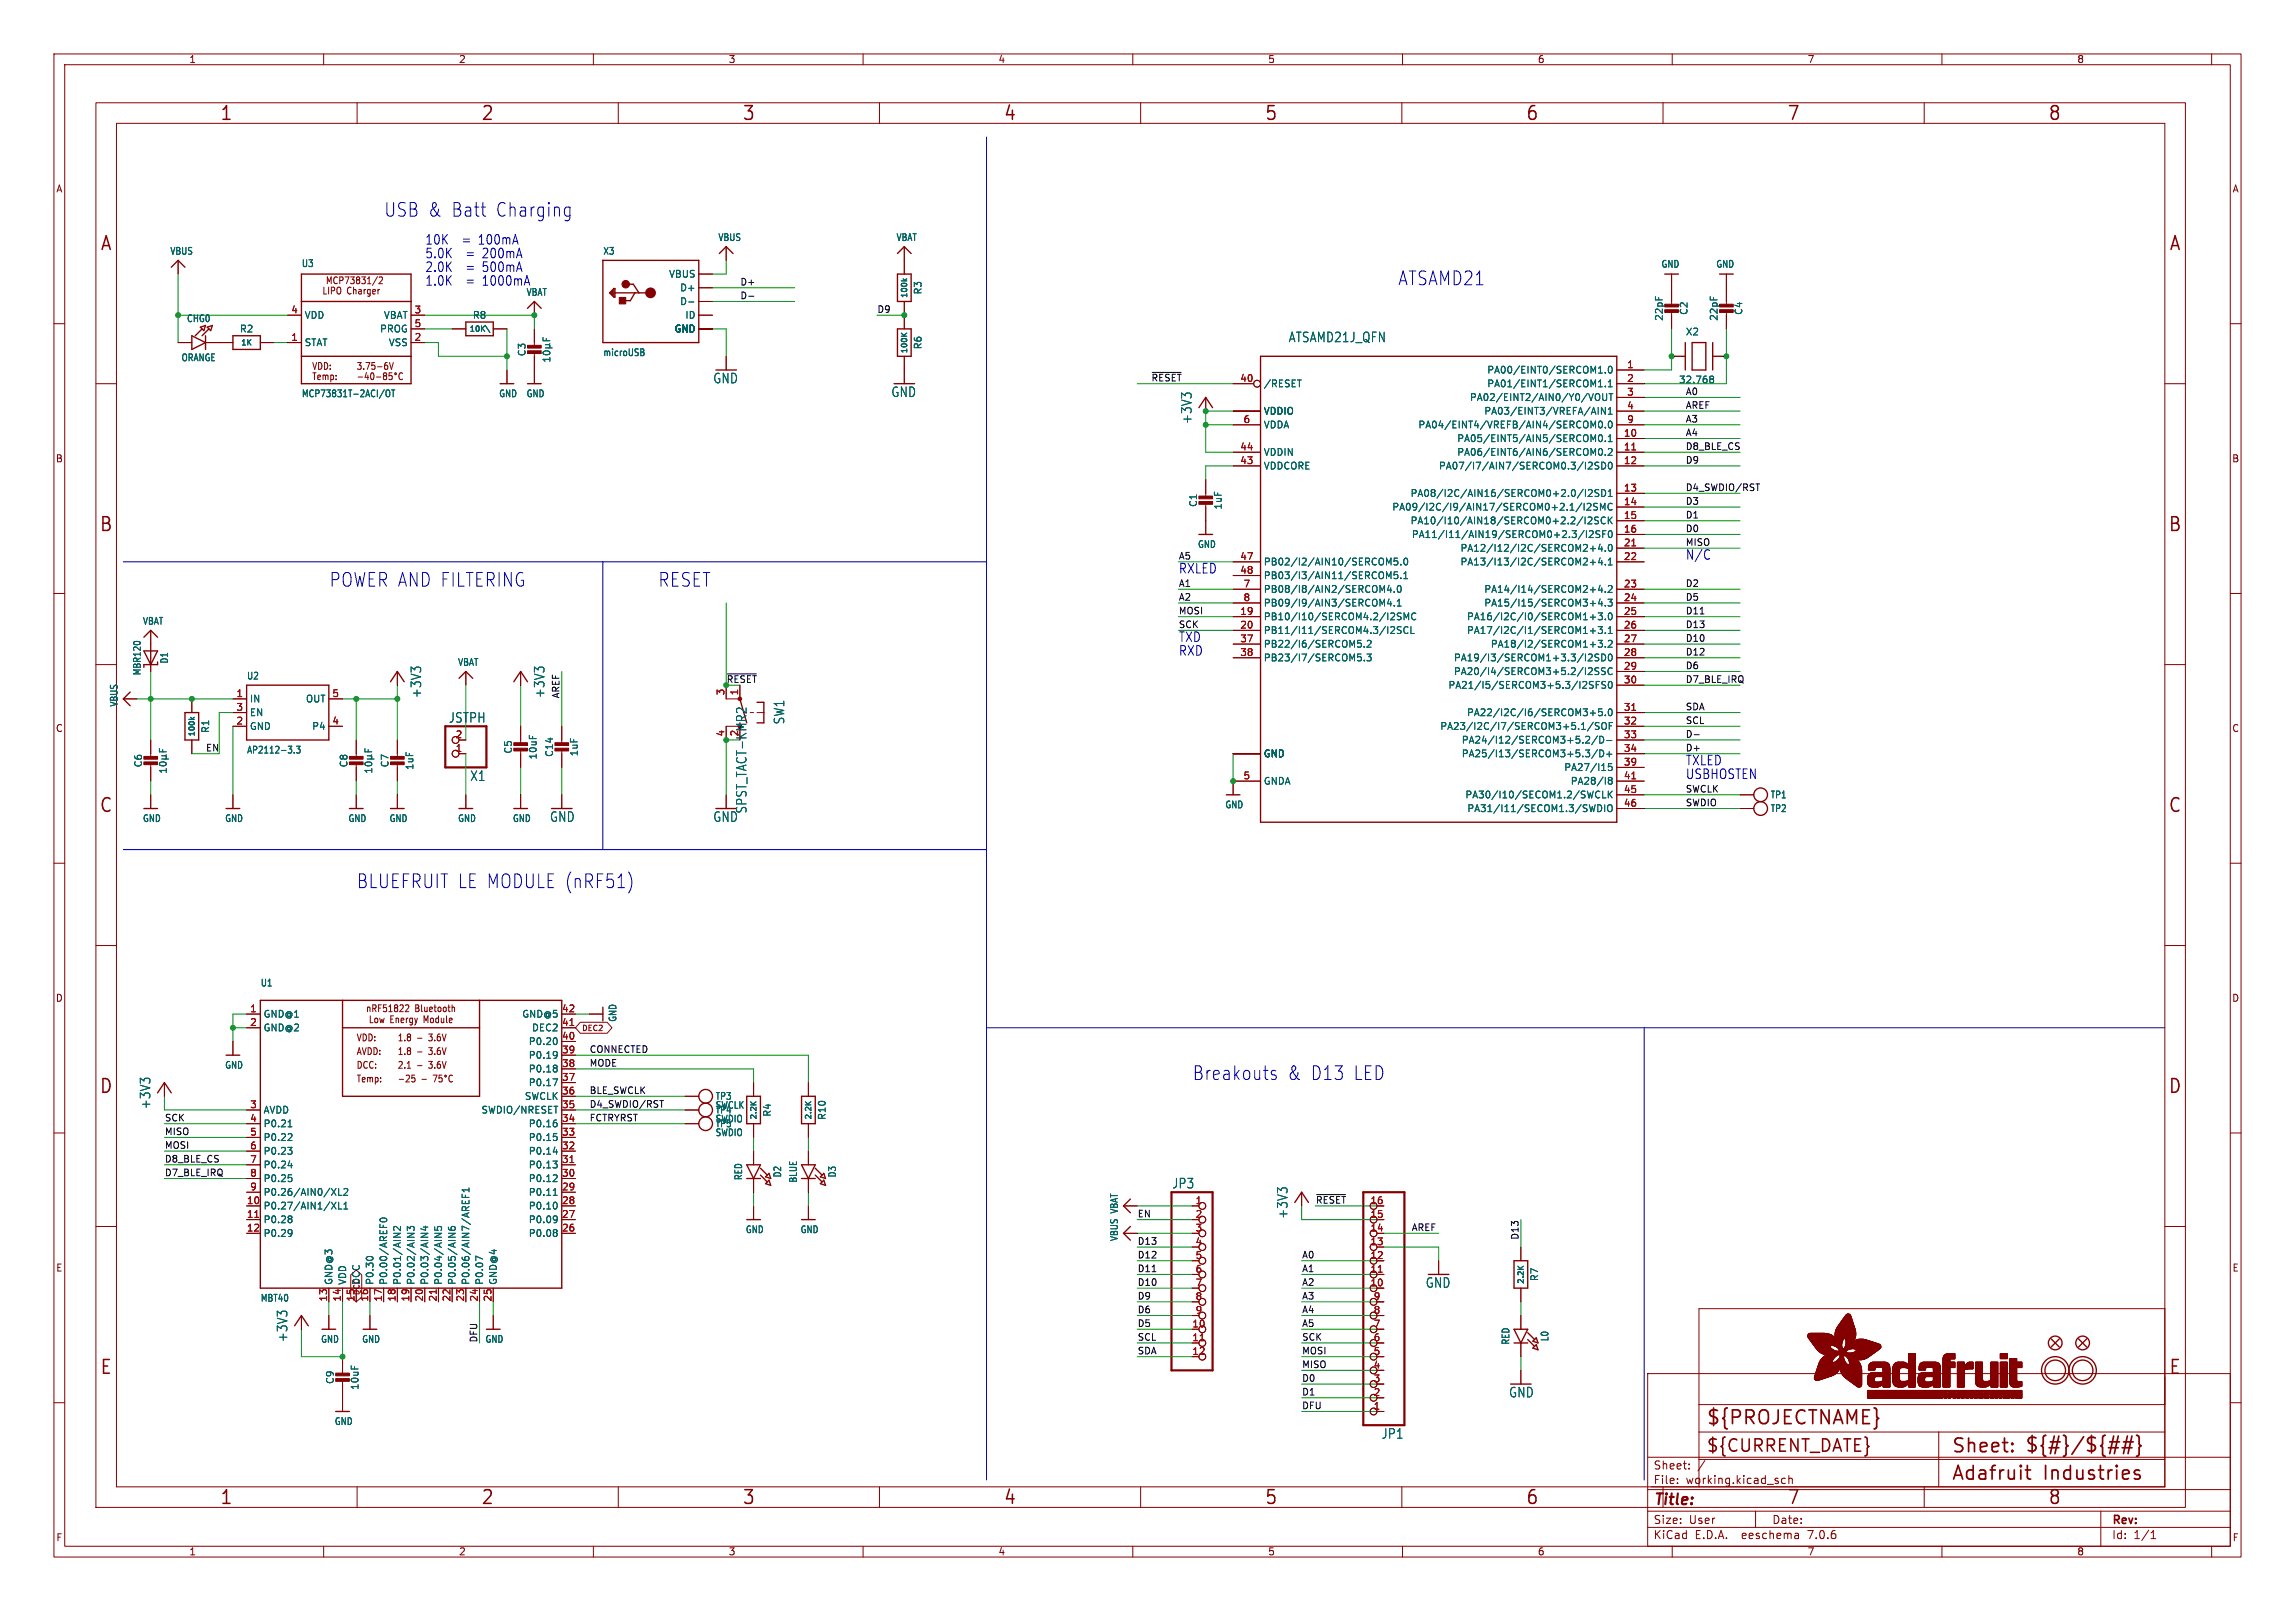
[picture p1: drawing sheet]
<svg xmlns="http://www.w3.org/2000/svg" width="425mm" height="299mm" viewBox="0 0 425 299" stroke-linecap="round" stroke-linejoin="round" font-family="sans-serif">
<defs><g id="words">
<g font-size="3.5" fill="#840000">
<text x="40.7" y="22.7">1</text>
<text x="89.1" y="22.7">2</text>
<text x="137.5" y="22.7">3</text>
<text x="186" y="22.7">4</text>
<text x="234.4" y="22.7">5</text>
<text x="282.8" y="22.7">6</text>
<text x="331.2" y="22.7">7</text>
<text x="379.6" y="22.7">8</text>
<text x="18.5" y="46.8">A</text>
<text x="402" y="46.8">A</text>
<text x="18.3" y="98.9">B</text>
<text x="401.9" y="98.9">B</text>
<text x="18.3" y="150.9">C</text>
<text x="401.9" y="150.9">C</text>
<text x="18.3" y="203">D</text>
<text x="401.9" y="203">D</text>
<text x="18.5" y="255.1">E</text>
<text x="402" y="255.1">E</text>
<text x="316.2" y="264.5">${PROJECTNAME}</text>
<text x="361.7" y="269.7">Sheet:</text>
<text x="375.3" y="269.5">${#}/${##}</text>
<text x="361.7" y="274.7">Adafruit</text>
<text x="378.8" y="274.7">Industries</text>
<text x="40.7" y="279.2">1</text>
<text x="89.1" y="279.2">2</text>
<text x="137.5" y="279.2">3</text>
<text x="186" y="279.2">4</text>
<text x="234.4" y="279.2">5</text>
<text x="282.8" y="279.2">6</text>
<text x="331.2" y="279.2">7</text>
<text x="379.6" y="279.2">8</text>
</g>
<g font-size="3.5" fill="#0000c2">
<text x="71.1" y="40.4">USB &amp; Batt</text>
<text x="91.9" y="40.4">Charging</text>
<text x="259.1" y="53.1">ATSAMD21</text>
<text x="61" y="109">POWER AND FILTERING</text>
<text x="121.9" y="109">RESET</text>
<text x="66" y="164.9">BLUEFRUIT LE MODULE (nRF51)</text>
<text x="221" y="200.4">Breakouts</text>
<text x="238.6" y="200.4">&amp; D13 LED</text>
</g>
<text font-size="3.2" fill="#840000" x="316.2" y="269.5">${CURRENT_DATE}</text>
<text font-size="2.8" fill="#840000" x="306.5" y="279.5">Title:</text>
<g font-size="2.5" fill="#0000c2">
<text x="78.7" y="45.5">10K</text>
<text x="85.7" y="45.5">=</text>
<text x="88.9" y="45.5">100mA</text>
<text x="78.7" y="48">5.0K</text>
<text x="78.7" y="53.1">1.0K</text>
<text x="78.7" y="50.6">2.0K</text>
<text x="86.5" y="48">=</text>
<text x="86.5" y="53.1">=</text>
<text x="86.5" y="50.6">=</text>
<text x="89.6" y="48">200mA</text>
<text x="89.6" y="53.1">1000mA</text>
<text x="89.6" y="50.6">500mA</text>
<text x="218.4" y="106.4">RXLED</text>
<text x="312.4" y="103.9">N/C</text>
<text x="218.4" y="119.1">TXD</text>
<text x="218.4" y="121.7">RXD</text>
<text x="312.4" y="142">TXLED</text>
<text x="312.4" y="144.5">USBHOSTEN</text>
</g>
<g font-size="2.5" fill="#006464">
<text x="238.8" y="63.6">ATSAMD21J_QFN</text>
<text x="132.1" y="71.3">GND</text>
<text x="165.2" y="73.8">GND</text>
<text x="221.1" y="78.7" transform="rotate(-90 221.1 78.7)">+3V3</text>
<text x="78.3" y="129.5" transform="rotate(-90 78.3 129.5)">+3V3</text>
<text x="101.2" y="129.5" transform="rotate(-90 101.2 129.5)">+3V3</text>
<text x="83.1" y="134.2">JSTPH</text>
<text x="145.6" y="134.4" transform="rotate(-90 145.6 134.4)">SW1</text>
<text x="87.1" y="145">X1</text>
<text x="101.9" y="152.5">GND</text>
<text x="132.1" y="152.5">GND</text>
<text x="28.1" y="205.7" transform="rotate(-90 28.1 205.7)">+3V3</text>
<text x="217.2" y="220.5">JP3</text>
<text x="238.9" y="226" transform="rotate(-90 238.9 226)">+3V3</text>
<text x="264.2" y="238.9">GND</text>
<text x="53.5" y="248.9" transform="rotate(-90 53.5 248.9)">+3V3</text>
<text x="279.7" y="259.2">GND</text>
<text x="256" y="266.9">JP1</text>
</g>
<text font-size="2.5" fill="#840000" x="138.6" y="150.9" transform="rotate(-90 138.6 150.9)">SPST_TACT-KMR2</text>
<g font-size="2.1" fill="#840000">
<text x="306.5" y="275.3">File:</text>
<text x="306.5" y="272.6">Sheet:</text>
<text x="312.5" y="275.3">working.kicad_sch</text>
<text x="306.5" y="285.5">KiCad</text>
<text x="306.5" y="282.7">Size:</text>
<text x="313.1" y="282.7">User</text>
<text x="314.2" y="285.5">E.D.A.</text>
<text x="323.1" y="285.5">eeschema</text>
<text x="328.4" y="282.7">Date:</text>
<text x="335.4" y="285.5">7.0.6</text>
<text x="391.4" y="282.9">Rev:</text>
<text x="391.4" y="285.5">Id:</text>
<text x="395.5" y="285.5">1/1</text>
</g>
<g font-size="1.8" fill="#840000">
<text x="35" y="11.9">1</text>
<text x="85" y="11.9">2</text>
<text x="135" y="11.9">3</text>
<text x="185" y="11.9">4</text>
<text x="235" y="11.9">5</text>
<text x="285" y="11.9">6</text>
<text x="335" y="11.9">7</text>
<text x="385" y="11.9">8</text>
<text x="10.3" y="35.9">A</text>
<text x="413.8" y="35.9">A</text>
<text x="60.3" y="52.9">MCP73831/2</text>
<text x="59.7" y="54.8">LIPO Charger</text>
<text x="57.8" y="70.7">Temp:</text>
<text x="57.8" y="68.7">VDD:</text>
<text x="66" y="68.7">3.75-6V</text>
<text x="10.3" y="85.9">B</text>
<text x="413.7" y="85.9">B</text>
<text x="10.3" y="135.9">C</text>
<text x="413.7" y="135.9">C</text>
<text x="10.3" y="185.9">D</text>
<text x="413.7" y="185.9">D</text>
<text x="81.3" y="188.8">Energy</text>
<text x="66" y="195.7">AVDD:</text>
<text x="66" y="193.2">VDD:</text>
<text x="73.6" y="195.7">1.8</text>
<text x="73.6" y="193.2">1.8</text>
<text x="77.3" y="195.7">-</text>
<text x="77.3" y="193.2">-</text>
<text x="79.7" y="195.7">3.6V</text>
<text x="79.7" y="193.2">3.6V</text>
<text x="66" y="200.8">Temp:</text>
<text x="66" y="198.3">DCC:</text>
<text x="73.6" y="200.8">-25</text>
<text x="73.6" y="198.3">2.1</text>
<text x="77.3" y="198.3">-</text>
<text x="78.1" y="200.8">-</text>
<text x="79.7" y="198.3">3.6V</text>
<text x="10.3" y="235.9">E</text>
<text x="413.8" y="235.9">E</text>
<text x="10.3" y="285.9">F</text>
<text x="413.8" y="285.9">F</text>
<text x="35" y="288.5">1</text>
<text x="85" y="288.5">2</text>
<text x="135" y="288.5">3</text>
<text x="185" y="288.5">4</text>
<text x="235" y="288.5">5</text>
<text x="285" y="288.5">6</text>
<text x="335" y="288.5">7</text>
<text x="385" y="288.5">8</text>
</g>
<g font-size="1.8" fill="#006464">
<text x="31.5" y="47.4">VBUS</text>
<text x="111.7" y="47.4">X3</text>
<text x="133.1" y="44.9">VBUS</text>
<text x="166.1" y="44.9">VBAT</text>
<text x="55.9" y="49.7">U3</text>
<text x="123.9" y="51.7">VBUS</text>
<text x="307.9" y="49.8">GND</text>
<text x="318.1" y="49.8">GND</text>
<text x="34.6" y="59.9">CHG0</text>
<text x="56.4" y="59.3">VDD</text>
<text x="71.1" y="59.3">VBAT</text>
<text x="87.6" y="59.3">R8</text>
<text x="97.5" y="55">VBAT</text>
<text x="126" y="54.2">D+</text>
<text x="126" y="56.7">D-</text>
<text x="127" y="59.3">ID</text>
<text x="171" y="54.7" transform="rotate(-90 171 54.7)">R3</text>
<text x="308.4" y="59.6" transform="rotate(-90 308.4 59.6)">22pF</text>
<text x="313" y="58.5" transform="rotate(-90 313 58.5)">C2</text>
<text x="318.6" y="59.6" transform="rotate(-90 318.6 59.6)">22pF</text>
<text x="323.2" y="58.5" transform="rotate(-90 323.2 58.5)">C4</text>
<text x="44.4" y="61.8">R2</text>
<text x="56.4" y="64.4">STAT</text>
<text x="70.3" y="61.8">PROG</text>
<text x="72" y="64.4">VSS</text>
<text x="125" y="61.8">GND</text>
<text x="171" y="64.8" transform="rotate(-90 171 64.8)">R6</text>
<text x="312.4" y="62.4">X2</text>
<text x="33.5" y="67.2">ORANGE</text>
<text x="97.6" y="66.1" transform="rotate(-90 97.6 66.1)">C3</text>
<text x="111.7" y="66.2">microUSB</text>
<text x="234.2" y="72">/RESET</text>
<text x="275.6" y="69.4">PA00/EINT0/SERCOM1.0</text>
<text x="275.6" y="72">PA01/EINT1/SERCOM1.1</text>
<text x="311.2" y="71.3">32.768</text>
<text x="55.9" y="73.8">MCP73831T-2ACI/OT</text>
<text x="92.4" y="73.8">GND</text>
<text x="97.5" y="73.8">GND</text>
<text x="234.2" y="77.1">VDDIO</text>
<text x="272.4" y="74.5">PA02/EINT2/AIN0/Y0/VOUT</text>
<text x="275.1" y="77.1">PA03/EINT3/VREFA/AIN1</text>
<text x="234.2" y="79.6">VDDA</text>
<text x="262.8" y="79.6">PA04/EINT4/VREFB/AIN4/SERCOM0.0</text>
<text x="270" y="82.1">PA05/EINT5/AIN5/SERCOM0.1</text>
<text x="234.2" y="87.2">VDDCORE</text>
<text x="234.2" y="84.7">VDDIN</text>
<text x="266.7" y="87.2">PA07/I7/AIN7/SERCOM0.3/I2SD0</text>
<text x="270" y="84.7">PA06/EINT6/AIN6/SERCOM0.2</text>
<text x="222.1" y="94.1" transform="rotate(-90 222.1 94.1)">C1</text>
<text x="226.7" y="94.6" transform="rotate(-90 226.7 94.6)">1uF</text>
<text x="258" y="94.8">PA09/I2C/I9/AIN17/SERCOM0+2.1/I2SMC</text>
<text x="261.4" y="92.3">PA08/I2C/AIN16/SERCOM0+2.0/I2SD1</text>
<text x="222" y="101.8">GND</text>
<text x="261.4" y="97.4">PA10/I10/AIN18/SERCOM0+2.2/I2SCK</text>
<text x="261.6" y="99.9">PA11/I11/AIN19/SERCOM0+2.3/I2SF0</text>
<text x="234.2" y="105">PB02/I2/AIN10/SERCOM5.0</text>
<text x="234.2" y="107.5">PB03/I3/AIN11/SERCOM5.1</text>
<text x="270.6" y="102.5">PA12/I12/I2C/SERCOM2+4.0</text>
<text x="270.6" y="105">PA13/I13/I2C/SERCOM2+4.1</text>
<text x="234.2" y="110.1">PB08/I8/AIN2/SERCOM4.0</text>
<text x="234.2" y="112.6">PB09/I9/AIN3/SERCOM4.1</text>
<text x="275.1" y="110.1">PA14/I14/SERCOM2+4.2</text>
<text x="275.1" y="112.6">PA15/I15/SERCOM3+4.3</text>
<text x="26.4" y="116">VBAT</text>
<text x="234.2" y="115.2">PB10/I10/SERCOM4.2/I2SMC</text>
<text x="234.2" y="117.7">PB11/I11/SERCOM4.3/I2SCL</text>
<text x="271.9" y="115.2">PA16/I2C/I0/SERCOM1+3.0</text>
<text x="271.9" y="117.7">PA17/I2C/I1/SERCOM1+3.1</text>
<text x="26.3" y="125.3" transform="rotate(-90 26.3 125.3)">MBR120</text>
<text x="31.3" y="123.1" transform="rotate(-90 31.3 123.1)">D1</text>
<text x="84.8" y="123.6">VBAT</text>
<text x="234.2" y="120.2">PB22/I6/SERCOM5.2</text>
<text x="234.2" y="122.8">PB23/I7/SERCOM5.3</text>
<text x="269.4" y="122.8">PA19/I3/SERCOM1+3.3/I2SD0</text>
<text x="269.4" y="125.3">PA20/I4/SERCOM3+5.2/I2SSC</text>
<text x="276.3" y="120.2">PA18/I2/SERCOM1+3.2</text>
<text x="22" y="131.1" transform="rotate(-90 22 131.1)">VBUS</text>
<text x="45.7" y="126.2">U2</text>
<text x="46.2" y="130.4">IN</text>
<text x="56.6" y="130.4">OUT</text>
<text x="268.4" y="127.9">PA21/I5/SERCOM3+5.3/I2SFS0</text>
<text x="39" y="136" transform="rotate(-90 39 136)">R1</text>
<text x="46.2" y="135.5">GND</text>
<text x="46.2" y="132.9">EN</text>
<text x="57.8" y="135.5">P4</text>
<text x="266.9" y="135.5">PA23/I2C/I7/SERCOM3+5.1/SOF</text>
<text x="271.9" y="132.9">PA22/I2C/I6/SERCOM3+5.0</text>
<text x="26.5" y="142.3" transform="rotate(-90 26.5 142.3)">C6</text>
<text x="45.7" y="139.9">AP2112-3.3</text>
<text x="64.6" y="142.3" transform="rotate(-90 64.6 142.3)">C8</text>
<text x="72.2" y="142.3" transform="rotate(-90 72.2 142.3)">C7</text>
<text x="76.8" y="142.8" transform="rotate(-90 76.8 142.8)">1uF</text>
<text x="95.1" y="139.8" transform="rotate(-90 95.1 139.8)">C5</text>
<text x="99.7" y="140.9" transform="rotate(-90 99.7 140.9)">10uF</text>
<text x="102.7" y="140.4" transform="rotate(-90 102.7 140.4)">C14</text>
<text x="107.3" y="140.3" transform="rotate(-90 107.3 140.3)">1uF</text>
<text x="234.2" y="140.6">GND</text>
<text x="270.9" y="138">PA24/I12/SERCOM3+5.2/D-</text>
<text x="270.9" y="140.6">PA25/I13/SERCOM3+5.3/D+</text>
<text x="289.9" y="143.1">PA27/I15</text>
<text x="234.2" y="145.6">GNDA</text>
<text x="271.6" y="148.2">PA30/I10/SECOM1.2/SWCLK</text>
<text x="291.1" y="145.6">PA28/I8</text>
<text x="328.1" y="148.2">TP1</text>
<text x="26.4" y="152.6">GND</text>
<text x="41.6" y="152.6">GND</text>
<text x="64.5" y="152.6">GND</text>
<text x="72.1" y="152.6">GND</text>
<text x="84.8" y="152.6">GND</text>
<text x="95" y="152.6">GND</text>
<text x="227" y="150">GND</text>
<text x="271.9" y="150.7">PA31/I11/SECOM1.3/SWDIO</text>
<text x="328.1" y="150.7">TP2</text>
<text x="48.2" y="183">U1</text>
<text x="48.8" y="188.8">GND@1</text>
<text x="48.8" y="191.4">GND@2</text>
<text x="96.7" y="188.8">GND@5</text>
<text x="98.5" y="191.4">DEC2</text>
<text x="114.5" y="189.5" transform="rotate(-90 114.5 189.5)">GND</text>
<text x="97.9" y="196.4">P0.19</text>
<text x="97.9" y="193.9">P0.20</text>
<text x="41.6" y="198.3">GND</text>
<text x="97.9" y="201.5">P0.17</text>
<text x="97.9" y="199">P0.18</text>
<text x="48.8" y="206.6">AVDD</text>
<text x="48.8" y="209.1">P0.21</text>
<text x="89.2" y="206.6">SWDIO/NRESET</text>
<text x="97.2" y="204.1">SWCLK</text>
<text x="97.9" y="209.1">P0.16</text>
<text x="132.6" y="208.3">SWDIO</text>
<text x="132.6" y="204.1">TP3</text>
<text x="132.6" y="205.7">SWCLK</text>
<text x="132.6" y="206.6">TP4</text>
<text x="132.6" y="209.1">TP5</text>
<text x="143.1" y="207.1" transform="rotate(-90 143.1 207.1)">R4</text>
<text x="153.3" y="207.7" transform="rotate(-90 153.3 207.7)">R10</text>
<text x="48.8" y="211.7">P0.22</text>
<text x="48.8" y="214.2">P0.23</text>
<text x="97.9" y="214.2">P0.14</text>
<text x="97.9" y="211.7">P0.15</text>
<text x="132.6" y="210.8">SWDIO</text>
<text x="48.8" y="216.8">P0.24</text>
<text x="48.8" y="219.3">P0.25</text>
<text x="48.8" y="221.8">P0.26/AIN0/XL2</text>
<text x="97.9" y="221.8">P0.11</text>
<text x="97.9" y="219.3">P0.12</text>
<text x="97.9" y="216.8">P0.13</text>
<text x="137.8" y="218.9" transform="rotate(-90 137.8 218.9)">RED</text>
<text x="145" y="218.3" transform="rotate(-90 145 218.3)">D2</text>
<text x="147.9" y="219.3" transform="rotate(-90 147.9 219.3)">BLUE</text>
<text x="155.2" y="218.3" transform="rotate(-90 155.2 218.3)">D3</text>
<text x="48.8" y="224.4">P0.27/AIN1/XL1</text>
<text x="48.8" y="226.9">P0.28</text>
<text x="97.9" y="226.9">P0.09</text>
<text x="97.9" y="224.4">P0.10</text>
<text x="48.8" y="229.5">P0.29</text>
<text x="97.9" y="229.5">P0.08</text>
<text x="138.1" y="228.8">GND</text>
<text x="148.3" y="228.8">GND</text>
<text x="207.4" y="230.2" transform="rotate(-90 207.4 230.2)">VBUS VBAT</text>
<text x="61.8" y="238.3" transform="rotate(-90 61.8 238.3)">GND@3</text>
<text x="64.4" y="238.3" transform="rotate(-90 64.4 238.3)">VDD</text>
<text x="66.9" y="238.3" transform="rotate(-90 66.9 238.3)">DCC</text>
<text x="69.4" y="238.3" transform="rotate(-90 69.4 238.3)">P0.30</text>
<text x="72" y="238.3" transform="rotate(-90 72 238.3)">P0.00/AREF0</text>
<text x="74.5" y="238.3" transform="rotate(-90 74.5 238.3)">P0.01/AIN2</text>
<text x="77.1" y="238.3" transform="rotate(-90 77.1 238.3)">P0.02/AIN3</text>
<text x="79.6" y="238.3" transform="rotate(-90 79.6 238.3)">P0.03/AIN4</text>
<text x="82.1" y="238.3" transform="rotate(-90 82.1 238.3)">P0.04/AIN5</text>
<text x="84.7" y="238.3" transform="rotate(-90 84.7 238.3)">P0.05/AIN6</text>
<text x="87.2" y="238.3" transform="rotate(-90 87.2 238.3)">P0.06/AIN7/AREF1</text>
<text x="89.8" y="238.3" transform="rotate(-90 89.8 238.3)">P0.07</text>
<text x="92.3" y="238.3" transform="rotate(-90 92.3 238.3)">GND@4</text>
<text x="285.3" y="237.6" transform="rotate(-90 285.3 237.6)">R7</text>
<text x="48.2" y="241.5">MBT40</text>
<text x="59.4" y="249.1">GND</text>
<text x="67" y="249.1">GND</text>
<text x="89.9" y="249.1">GND</text>
<text x="280" y="249.3" transform="rotate(-90 280 249.3)">RED</text>
<text x="287.2" y="248.7" transform="rotate(-90 287.2 248.7)">L0</text>
<text x="62.1" y="256.6" transform="rotate(-90 62.1 256.6)">C9</text>
<text x="66.7" y="257.7" transform="rotate(-90 66.7 257.7)">10uF</text>
<text x="61.9" y="264.3">GND</text>
</g>
<g font-size="1.8" fill="#a90000">
<text x="53.9" y="58.2">4</text>
<text x="76.8" y="58.2">3</text>
<text x="53.9" y="63.2">1</text>
<text x="76.8" y="63.2">2</text>
<text x="76.8" y="60.7">5</text>
<text x="229.8" y="70.9">40</text>
<text x="301.6" y="68.3">1</text>
<text x="301.6" y="70.9">2</text>
<text x="301.6" y="73.4">3</text>
<text x="301.6" y="75.9">4</text>
<text x="229.8" y="83.6">44</text>
<text x="230.4" y="78.5">6</text>
<text x="300.9" y="81">10</text>
<text x="300.9" y="83.6">11</text>
<text x="301.6" y="78.5">9</text>
<text x="229.8" y="86.1">43</text>
<text x="300.9" y="86.1">12</text>
<text x="300.9" y="91.2">13</text>
<text x="300.9" y="93.7">14</text>
<text x="300.9" y="96.3">15</text>
<text x="300.9" y="98.8">16</text>
<text x="300.9" y="101.3">21</text>
<text x="229.8" y="103.9">47</text>
<text x="229.8" y="106.4">48</text>
<text x="300.9" y="103.9">22</text>
<text x="230.4" y="109">7</text>
<text x="230.4" y="111.5">8</text>
<text x="300.9" y="109">23</text>
<text x="300.9" y="111.5">24</text>
<text x="229.8" y="114">19</text>
<text x="229.8" y="116.6">20</text>
<text x="229.8" y="119.1">37</text>
<text x="300.9" y="114">25</text>
<text x="300.9" y="116.6">26</text>
<text x="300.9" y="119.1">27</text>
<text x="229.8" y="121.7">38</text>
<text x="300.9" y="121.7">28</text>
<text x="300.9" y="124.2">29</text>
<text x="43.7" y="129.3">1</text>
<text x="43.7" y="131.8">3</text>
<text x="61.5" y="129.3">5</text>
<text x="134.4" y="129" transform="rotate(-90 134.4 129)">3</text>
<text x="136.9" y="129" transform="rotate(-90 136.9 129)">1</text>
<text x="300.9" y="126.7">30</text>
<text x="300.9" y="131.8">31</text>
<text x="43.7" y="134.4">2</text>
<text x="61.5" y="134.4">4</text>
<text x="84.4" y="136.9">2</text>
<text x="134.4" y="136.6" transform="rotate(-90 134.4 136.6)">4</text>
<text x="136.9" y="136.6" transform="rotate(-90 136.9 136.6)">2</text>
<text x="300.9" y="134.4">32</text>
<text x="300.9" y="136.9">33</text>
<text x="84.4" y="139.4">1</text>
<text x="300.9" y="139.4">34</text>
<text x="300.9" y="142">39</text>
<text x="230.4" y="144.5">5</text>
<text x="300.9" y="144.5">41</text>
<text x="300.9" y="147.1">45</text>
<text x="300.9" y="149.6">46</text>
<text x="46.3" y="187.7">1</text>
<text x="46.3" y="190.2">2</text>
<text x="104.1" y="190.2">41</text>
<text x="104.1" y="187.7">42</text>
<text x="104.1" y="197.9">38</text>
<text x="104.1" y="195.3">39</text>
<text x="104.1" y="192.8">40</text>
<text x="104.1" y="202.9">36</text>
<text x="104.1" y="200.4">37</text>
<text x="46.3" y="205.5">3</text>
<text x="46.3" y="208">4</text>
<text x="104.1" y="208">34</text>
<text x="104.1" y="205.5">35</text>
<text x="46.3" y="210.6">5</text>
<text x="46.3" y="213.1">6</text>
<text x="46.3" y="215.6">7</text>
<text x="104.1" y="215.6">31</text>
<text x="104.1" y="213.1">32</text>
<text x="104.1" y="210.6">33</text>
<text x="46.3" y="218.2">8</text>
<text x="46.3" y="220.7">9</text>
<text x="104.1" y="220.7">29</text>
<text x="104.1" y="218.2">30</text>
<text x="45.7" y="223.3">10</text>
<text x="45.7" y="225.8">11</text>
<text x="104.1" y="225.8">27</text>
<text x="104.1" y="223.3">28</text>
<text x="221.5" y="223.3">1</text>
<text x="221.5" y="225.8">2</text>
<text x="254" y="225.8">15</text>
<text x="254" y="223.3">16</text>
<text x="45.7" y="228.3">12</text>
<text x="104.1" y="228.3">26</text>
<text x="221.5" y="228.3">3</text>
<text x="221.5" y="230.9">4</text>
<text x="221.5" y="233.4">5</text>
<text x="254" y="233.4">12</text>
<text x="254" y="230.9">13</text>
<text x="254" y="228.3">14</text>
<text x="221.5" y="236">6</text>
<text x="221.5" y="238.5">7</text>
<text x="254" y="238.5">10</text>
<text x="254" y="236">11</text>
<text x="60.7" y="241.3" transform="rotate(-90 60.7 241.3)">13</text>
<text x="63.2" y="241.3" transform="rotate(-90 63.2 241.3)">14</text>
<text x="65.8" y="241.3" transform="rotate(-90 65.8 241.3)">15</text>
<text x="68.3" y="241.3" transform="rotate(-90 68.3 241.3)">16</text>
<text x="70.9" y="241.3" transform="rotate(-90 70.9 241.3)">17</text>
<text x="73.4" y="241.3" transform="rotate(-90 73.4 241.3)">18</text>
<text x="75.9" y="241.3" transform="rotate(-90 75.9 241.3)">19</text>
<text x="78.5" y="241.3" transform="rotate(-90 78.5 241.3)">20</text>
<text x="81" y="241.3" transform="rotate(-90 81 241.3)">21</text>
<text x="83.6" y="241.3" transform="rotate(-90 83.6 241.3)">22</text>
<text x="86.1" y="241.3" transform="rotate(-90 86.1 241.3)">23</text>
<text x="88.6" y="241.3" transform="rotate(-90 88.6 241.3)">24</text>
<text x="91.2" y="241.3" transform="rotate(-90 91.2 241.3)">25</text>
<text x="221.5" y="241">8</text>
<text x="221.5" y="243.6">9</text>
<text x="254.6" y="243.6">8</text>
<text x="254.6" y="241">9</text>
<text x="220.9" y="246.1">10</text>
<text x="220.9" y="248.7">11</text>
<text x="220.9" y="251.2">12</text>
<text x="254.6" y="251.2">5</text>
<text x="254.6" y="248.7">6</text>
<text x="254.6" y="246.1">7</text>
<text x="254.6" y="256.3">3</text>
<text x="254.6" y="253.7">4</text>
<text x="254.6" y="261.4">1</text>
<text x="254.6" y="258.8">2</text>
</g>
<g font-size="1.7" fill="#0f0f0f">
<text x="137.2" y="53">D+</text>
<text x="137.2" y="55.5">D-</text>
<text x="162.6" y="58.1">D9</text>
<text x="213.4" y="70.8">~{RESET}</text>
<text x="312.4" y="75.9">AREF</text>
<text x="312.4" y="73.3">A0</text>
<text x="312.4" y="80.9">A4</text>
<text x="312.4" y="78.4">A3</text>
<text x="312.4" y="83.5">D8_BLE_CS</text>
<text x="312.4" y="86">D9</text>
<text x="312.4" y="91.1">D4_SWDIO/RST</text>
<text x="312.4" y="93.6">D3</text>
<text x="312.4" y="98.7">D0</text>
<text x="312.4" y="96.2">D1</text>
<text x="218.4" y="108.9">A1</text>
<text x="218.4" y="111.4">A2</text>
<text x="218.4" y="114">MOSI</text>
<text x="312.4" y="111.4">D5</text>
<text x="312.4" y="114">D11</text>
<text x="312.4" y="108.9">D2</text>
<text x="312.4" y="116.5">D13</text>
<text x="312.4" y="119">D10</text>
<text x="312.4" y="121.6">D12</text>
<text x="312.4" y="124.1">D6</text>
<text x="103.8" y="129.5" transform="rotate(-90 103.8 129.5)">AREF</text>
<text x="312.4" y="126.7">D7_BLE_IRQ</text>
<text x="312.4" y="131.7">SDA</text>
<text x="312.4" y="136.8">D-</text>
<text x="312.4" y="134.3">SCL</text>
<text x="38.1" y="139.4">EN</text>
<text x="312.4" y="139.4">D+</text>
<text x="312.4" y="149.5">SWDIO</text>
<text x="312.4" y="147">SWCLK</text>
<text x="109.2" y="195.2">CONNECTED</text>
<text x="109.2" y="197.8">MODE</text>
<text x="109.2" y="202.9">BLE_SWCLK</text>
<text x="30.5" y="207.9">SCK</text>
<text x="109.2" y="205.4">D4_SWDIO/RST</text>
<text x="109.2" y="207.9">FCTRYRST</text>
<text x="30.5" y="210.5">MISO</text>
<text x="30.5" y="215.6">D8_BLE_CS</text>
<text x="30.5" y="213">MOSI</text>
<text x="30.5" y="218.1">D7_BLE_IRQ</text>
<text x="210.8" y="225.7">EN</text>
<text x="243.8" y="223.2">~{RESET}</text>
<text x="210.8" y="233.3">D12</text>
<text x="210.8" y="230.8">D13</text>
<text x="241.3" y="233.3">A0</text>
<text x="261.6" y="228.3">AREF</text>
<text x="281.6" y="229.9" transform="rotate(-90 281.6 229.9)">D13</text>
<text x="210.8" y="238.4">D10</text>
<text x="210.8" y="235.9">D11</text>
<text x="241.3" y="238.4">A2</text>
<text x="241.3" y="235.9">A1</text>
<text x="210.8" y="241">D9</text>
<text x="210.8" y="243.5">D6</text>
<text x="241.3" y="243.5">A4</text>
<text x="241.3" y="241">A3</text>
<text x="88.6" y="248.9" transform="rotate(-90 88.6 248.9)">DFU</text>
<text x="210.8" y="251.1">SDA</text>
<text x="210.8" y="248.6">SCL</text>
<text x="210.8" y="246">D5</text>
<text x="241.3" y="248.6">SCK</text>
<text x="241.3" y="251.1">MOSI</text>
<text x="241.3" y="246">A5</text>
<text x="241.3" y="253.7">MISO</text>
<text x="241.3" y="256.2">D0</text>
<text x="241.3" y="258.7">D1</text>
<text x="241.3" y="261.3">DFU</text>
</g>
<g font-size="1.7" fill="#0000c2">
<text x="312.4" y="101.3">MISO</text>
<text x="218.4" y="103.8">A5</text>
<text x="218.4" y="116.5">SCK</text>
</g>
<text font-size="1.7" fill="#009600" x="134.6" y="126.7">~{RESET}</text>
<g font-size="1.4" fill="#006464">
<text x="168.5" y="55.4" transform="rotate(-90 168.5 55.4)">100k</text>
<text x="44.5" y="64.3">1K</text>
<text x="86.9" y="61.8">10K\</text>
<text x="168.5" y="65.7" transform="rotate(-90 168.5 65.7)">100K</text>
<text x="36.4" y="136.7" transform="rotate(-90 36.4 136.7)">100k</text>
<text x="140.5" y="207.7" transform="rotate(-90 140.5 207.7)">2.2K</text>
<text x="150.7" y="207.7" transform="rotate(-90 150.7 207.7)">2.2K</text>
<text x="282.8" y="238.1" transform="rotate(-90 282.8 238.1)">2.2K</text>
<text x="66.8" y="240.2" transform="rotate(-90 66.8 240.2)">DCC</text>
</g>
<text font-size="1.4" fill="#840000" x="107.8" y="191.3">DEC2</text>
</g></defs>
<g fill="none" stroke="#840000" stroke-width=".19">
<path d="M10 10h405.5v278.6h-405.5zM12 12h401.5v274.6h-401.5zM17.8 19.1h387.3v260.3h-387.3zM60 10v2M66.2 19.1v3.8M110 10v2M114.6 19.1v3.8M160 10v2M163 19.1v3.8M210 10v2M211.5 19.1v3.8M259.9 19.1v3.8"/>
<path d="M260 10v2M308.3 19.1v3.8M310 10v2M356.7 19.1v3.8M360 10v2M410 10v2M21.6 22.9h379.7v252.7h-379.7zM10 60h2M33 48.3v2.5M53.3 58.4h2.6M70 51.3l-.9 1.6M70.3 51.4l.4-.1 .2 .4-.7 .9h.7"/>
<path d="M76.2 58.4h2.5M99.1 55.9v2.5M129.5 53.3h2.6M129.5 55.9h2.6M129.5 58.4h2.6M129.5 50.8h2.6M134.6 45.7v2.6M167.6 45.7v5.1M167.6 55.9v5.1M309.9 50.8v5.8M309.9 57.7v3.3M320 50.8v5.8"/>
<path d="M320 57.7v3.3M413.5 60h2M17.8 71.1h3.8M33 63.5h2.6M38.1 63.5h5.1M48.3 63.5h2.5M53.3 63.5h2.6M66.4 69.9h.8M67.9 69l-.2 .9h.6M68.2 69.5v.9M68.8 69.3l-.1 .6 .3 .5 .3-.3v-.8M69.8 69.9h.8"/>
<path d="M71.1 69.3l.2 .3M71.3 69.6l-.2 .3v.3l.2 .2 .3-.1 .1-.2-.1-.3-.1-.2M71.3 69.6h.2M71.7 69.3l-.2 .3M71.8 67.8v.5M72.2 67.2l.4 1.3 .3-1.3M72.7 69.1h-.6v.6l.2-.1h.3l.1 .6-.2 .2-.4-.2M74.6 69.2a.62 .62 0 0 0-.7 .4 .62 .62 0 0 0 .4 .8l.3-.2M76.2 63.5h2.5M76.2 61h2.5M83.8 61h2.6M91.4 61h2.6"/>
<path d="M94 68.6v2.5M99.1 61v3.3M99.1 65.3v5.8M129.5 61h2.6M134.6 66v2.6M167.6 66v5.1M223.5 73.7v2.5M228.6 76.2h5.1M228.6 71.1h3.8M228.6 78.7h5.1M299.7 68.6h5.1M299.7 76.2h5.1"/>
<path d="M299.7 71.1h5.1M299.7 73.7h5.1M299.7 78.7h5.1M309.9 66h2.5M317.5 66h2.5M401.3 71.1h3.8M223.5 88.9v3.3M223.5 93.2v5.9M228.6 83.8h5.1M228.6 86.4h5.1M299.7 81.3h5.1M299.7 83.8h5.1"/>
<path d="M299.7 86.4h5.1M299.7 91.4h5.1M299.7 94h5.1M299.7 96.5h5.1M299.7 99.1h5.1M10 110h2M27.9 116.8v7.7M228.6 114.3h5.1M228.6 116.8h5.1M228.6 104.1h5.1M228.6 109.2h5.1M228.6 111.8h5.1"/>
<path d="M228.6 119.4h5.1M228.6 106.7h5.1M299.7 114.3h5.1M299.7 116.8h5.1M299.7 101.6h5.1M299.7 104.1h5.1M299.7 109.2h5.1M299.7 111.8h5.1M299.7 119.4h5.1M413.5 110h2M17.8 123.2h3.8M22.9 129.5h2.5"/>
<path d="M27.9 137.2v3.3M35.6 129.5v2.6M35.6 137.2v2.5M43.2 132.1h2.5M43.2 129.5h2.5M43.2 134.6h2.5M61 129.5h2.5M61 134.6h2.5M66 137.2v3.3M73.7 124.5v2.5M73.7 137.2v3.3M85.1 139.7h1.3"/>
<path d="M85.1 137.2h1.3M86.4 124.5v2.5M96.5 124.5v2.5M96.5 134.6v3.3M96.5 138.9v3.3M104.1 134.6v3.3M104.1 138.9v3.3M134.6 127v2.5h2.6v-2.5M137.2 134.6h-2.6v2.6M140.3 132.1h1.3M228.6 139.7h5.1M228.6 121.9h5.1"/>
<path d="M299.7 132.1h5.1M299.7 134.6h5.1M299.7 139.7h5.1M299.7 121.9h5.1M299.7 124.5h5.1M299.7 127h5.1M299.7 137.2h5.1M401.3 123.2h3.8M10 160h2M27.9 141.5v3.3M27.9 147.3v2.6M43.2 147.3v2.6"/>
<path d="M66 141.5v3.3M66 147.3v2.6M73.7 141.5v3.3M73.7 147.3v2.6M86.4 147.3v2.6M96.5 147.3v2.6M104.1 147.3v2.6M134.6 147.3v2.6M233.7 144.8h-5.1v2.5M299.7 142.2h5.1M299.7 144.8h5.1M299.7 147.3h5.1"/>
<path d="M299.7 149.9h5.1M322.6 147.3h2.5M322.6 149.9h2.5M413.5 160h2M17.8 175.3h3.8M401.3 175.3h3.8M43.2 193v2.6M45.7 188h2.6M45.7 190.5h2.6M68.1 186.8l.2-.1h.2l.1 .8M68.1 186.7v.8M68.6 188.3v1.3h.6"/>
<path d="M69.1 186.9l.6-.1-.1-.5-.5-.1v1.3M69.4 186.9l.3 .6M69.6 188.8l.2-.1 .2 .3v.3l-.2 .3-.2-.1-.1-.2zM70.2 186.9h.3M70.4 188.7l.2 .9 .2-.6 .2 .6 .2-.9M70.7 186.2h-.5v1.3M71.6 186.2h-.5v.7l.1-.2 .4 .1v.6l-.1 .1-.4-.1M72.1 187.5h.6M72.1 186.6l.3-.4v1.3M72.4 188.9h.4M73 188.3h-.6v1.3h.6M73.3 186.8l-.2-.3 .2-.3h.2l.2 .3-.2 .3"/>
<path d="M73.3 186.8l-.2 .2 .1 .4 .1 .1h.3l.1-.2v-.4l-.2-.1M73.3 186.8h.2M73.4 188.8l.2-.1 .2 .1 .1 .8M73.4 188.7v.9M74.1 186.4l.5-.2 .2 .4-.7 .9h.7M74.3 189.1l.6-.1-.1-.2-.3-.1-.2 .2 .1 .6h.4M75.2 186.4l.4-.2 .2 .4-.7 .9h.7M75.3 188.7v.9M75.5 198h.6M75.6 188.7l-.3 .3M76.5 188.8l-.4-.1-.2 .3 .1 .5h.5M76.5 188.7v1l-.2 .3-.3-.1"/>
<path d="M76.9 188.7l.2 .9M76.9 199.3h-.5l-.1 .6 .2-.1h.3l.1 .6-.2 .1-.4-.1M77.1 186.2h.3l.2 .3-.2 .4 .2 .1 .1 .3-.2 .2h-.4zM77.1 186.9h.3M77.1 189.6l-.2 .4M77.4 188.7l-.3 .9M78.2 186.2v1.1l.1 .2M78.6 189.6v-1.3l.4 .9 .3-.9v1.3M78.7 186.7l.1 .8h.2l.2-.1M79.2 186.7v.8M79.6 187.1l.6-.1-.1-.3h-.3l-.2 .2 .1 .6h.4M79.9 188.8l.3-.1 .2 .3v.3l-.2 .3-.3-.1-.1-.2z"/>
<path d="M80.3 199.3h.7l-.5 1.2M80.5 186.7h.4M80.6 186.2v1.1l.3 .2M80.9 188.8l-.1 .2 .1 .5M81.2 187.3v-.4l.2-.2 .3 .1 .1 .5M81.9 199.3h-.5v.6l.1-.1h.4v.6l-.1 .1-.4-.1M82.2 187.3v-.4l.2-.2 .3 .1v.5M83 186.7h.4M83.2 186.2v1.1M83.8 186.8l.2-.1h.2l.1 .8M83.8 186.2v1.3M83.9 199.4l-.1-.1a.62 .62 0 0 0-.6 .5 .62 .62 0 0 0 .4 .7l.3-.1"/>
<path d="M104.1 188h2.6M104.1 190.5h2.6M104.1 198.1h2.6M104.1 195.6h2.6M104.1 193h2.6M107.6 189.5h5l.8 1-.8 1h-5l-.9-1zM109.2 188h2.6M10 210h2M30.5 200.7v2.5M45.7 205.7h2.6M45.7 208.3h2.6M45.7 218.4h2.6"/>
<path d="M45.7 215.9h2.6M45.7 213.4h2.6M45.7 210.8h2.6M104.1 203.2h2.6M104.1 205.7h2.6M104.1 208.3h2.6M104.1 218.4h2.6M104.1 215.9h2.6M104.1 213.4h2.6M104.1 210.8h2.6M104.1 200.7h2.6M127 203.2h2.5"/>
<path d="M127 205.7h2.5M127 208.3h2.5M139.7 200.7v2.5M139.7 208.3v2.5M139.7 213.4v2.5M139.7 218.4v2.6M149.9 200.7v2.5M149.9 208.3v2.5M149.9 213.4v2.5M149.9 218.4v2.6M413.5 210h2M17.8 227.3h3.8"/>
<path d="M45.7 223.5h2.6M45.7 228.6h2.6M45.7 226.1h2.6M45.7 221h2.6M61 238.8v2.5M63.5 238.8v2.5M65 236.3l1-.9 1.1 .9v4.1l-1.1 .9-1-.9zM66 238.8v2.5M68.6 238.8v2.5M71.1 238.8v2.5M73.7 238.8v2.5M76.2 238.8v2.5"/>
<path d="M78.7 238.8v2.5M81.3 238.8v2.5M83.8 238.8v2.5M86.4 238.8v2.5M88.9 238.8v2.5M91.4 238.8v2.5M104.1 223.5h2.6M104.1 228.6h2.6M104.1 226.1h2.6M104.1 221h2.6M139.7 223.5v2.6M149.9 223.5v2.6"/>
<path d="M208.3 223.5h2.5M208.3 228.6h2.5M221 223.5h1.2M221 228.6h1.2M221 233.7h1.2M221 236.2h1.2M221 238.8h1.2M241.3 221v2.5M255.3 223.5h1.2M255.3 228.6h1.2M255.3 233.7h1.2M255.3 236.2h1.2"/>
<path d="M255.3 238.8h1.2M255.3 231.1h1.2M255.3 226.1h1.2M266.7 233.7v2.5M281.9 231.1v2.6M281.9 238.8v2.5M401.3 227.3h3.8M10 260h2M55.9 243.8v2.6M61 243.8v2.6M63.5 251.5v3.3M63.5 255.8v5.8"/>
<path d="M68.6 243.8v2.6M91.4 243.8v2.6M221 241.3h1.2M221 243.8h1.2M255.3 241.3h1.2M255.3 243.8h1.2M255.3 259.1h1.2M255.3 256.5h1.2M255.3 254h1.2M255.3 251.5h1.2M255.3 248.9h1.2M255.3 246.4h1.2"/>
<path d="M281.9 243.8v2.6M281.9 248.9v2.6M281.9 254v2.5M305.5 254.6h108v32h-108zM401.3 242.6h-86.3v33M413.5 260h2M66.2 275.6v3.8M114.6 275.6v3.8M163 275.6v3.8M211.5 275.6v3.8M255.3 261.6h1.2M259.9 275.6v3.8"/>
<path d="M305.5 276.1h108M305.5 270.1h108M308.3 275.6v3.8M311 274.8v.2M311 274.1v.1M313.1 272.1v.2M313.1 271.4v.1M315 265.4h86.3M315 260.4h86.3M315 270.5h86.3M316 270.7l-1.2 1.9M331 274.1l-.4-.1-.3 .3v.4l.1 .2h.6"/>
<path d="M331.6 274.1l.2-.1 .4 .1 .1 .9M331.6 273.5v1.5M356.7 275.6v3.8M359.4 265.4v10.2M60 286.6v2M110 286.6v2M160 286.6v2M210 286.6v2M260 286.6v2M305.5 283.1h108M305.5 280.1h108M310 286.6v2"/>
<path d="M325.5 280.1v3M333.3 284.3l.1 .9M333.4 285.1l-.1 .1M333.4 284.5l-.1 .1M360 286.6v2M389.5 280.1v6.5M398.8 285.2h.8M398.8 284.1l.4-.4v1.5M410 286.6v2"/>
<circle cx="73.3" cy="69.3" r=".17"/>
<circle cx="233" cy="71.1" r=".63"/>
<circle cx="84.5" cy="139.7" r=".63"/>
<circle cx="84.5" cy="137.2" r=".63"/>
<circle cx="82.6" cy="199.4" r=".17"/>
<circle cx="222.9" cy="231.1" r=".63"/>
<circle cx="222.9" cy="228.6" r=".63"/>
<circle cx="222.9" cy="226.1" r=".63"/>
<circle cx="222.9" cy="233.7" r=".63"/>
<circle cx="222.9" cy="236.2" r=".63"/>
<circle cx="222.9" cy="238.8" r=".63"/>
<circle cx="222.9" cy="223.5" r=".63"/>
<circle cx="254.6" cy="238.8" r=".63"/>
<circle cx="254.6" cy="236.2" r=".63"/>
<circle cx="254.6" cy="233.7" r=".63"/>
<circle cx="254.6" cy="231.1" r=".63"/>
<circle cx="254.6" cy="228.6" r=".63"/>
<circle cx="254.6" cy="226.1" r=".63"/>
<circle cx="254.6" cy="223.5" r=".63"/>
<circle cx="222.9" cy="251.5" r=".63"/>
<circle cx="222.9" cy="243.8" r=".63"/>
<circle cx="222.9" cy="248.9" r=".63"/>
<circle cx="222.9" cy="241.3" r=".63"/>
<circle cx="222.9" cy="246.4" r=".63"/>
<circle cx="254.6" cy="243.8" r=".63"/>
<circle cx="254.6" cy="254" r=".63"/>
<circle cx="254.6" cy="259.1" r=".63"/>
<circle cx="254.6" cy="251.5" r=".63"/>
<circle cx="254.6" cy="246.4" r=".63"/>
<circle cx="254.6" cy="256.5" r=".63"/>
<circle cx="254.6" cy="241.3" r=".63"/>
<circle cx="254.6" cy="248.9" r=".63"/>
<circle cx="254.6" cy="261.6" r=".63"/>
</g>
<g fill="none" stroke="#840000" stroke-width=".25">
<path d="M31.7 49.5l1.3-1.2 1.3 1.2M55.9 50.8h20.3v20.3h-20.3zM55.9 55.9h20.3M86.4 59.7h5v2.5h-5zM97.8 57.2l1.3-1.3 1.2 1.3M111.7 48.3h17.8v15.2h-17.7zM113.2 54.3l.4-.4v.8l-.2-.4M113.8 53.5h.2v1.6h-.2l-.8-.8zM113.8 53.5v1.4M114 54.3h6.6M116.4 52.7h1l1.1 1.6M117.7 54.3l-.9 1.4h-1.1"/>
<path d="M133.3 47l1.3-1.3 1.3 1.3M166.4 50.8h2.5v5.1h-2.5zM166.4 47l1.2-1.3 1.3 1.3M308.6 50.8h2.5M318.8 50.8h2.5M35.6 62.2l2.5 1.3-2.5 1.3zM37.1 60.6l1-.3-.3 1zM37.5 61l-1.3 1.2M38.1 62.2v2.6M38.4 60.6l1-.3-.3 1zM38.7 61l-1.2 1.2M43.2 62.2h5.1v2.6h-5.1z"/>
<path d="M55.9 66h20.3M92.7 71.1h2.5M97.8 71.1h2.5M166.4 61h2.5v5h-2.5zM222.2 75.6l1.3-1.9 1.3 1.9M233.7 66h66v86.4h-66zM312.4 63.5v5.1M313.7 63.5h2.5v5.1h-2.5zM317.5 63.5v5.1M222.2 99.1h2.6M26.7 118.1l1.2-1.3 1.3 1.3M24.1 128.3l-1.2 1.2 1.2 1.3"/>
<path d="M26.7 120.7h2.5l-1.3 2.5zM29.2 122.7v.5h-2.5M34.3 132.1h2.5v5.1h-2.5zM45.7 127h15.3v10.2h-15.3zM72.4 126.4l1.3-1.9 1.2 1.9M85.1 125.7l1.3-1.2 1.2 1.2M95.2 126.4l1.3-1.9 1.3 1.9M137.2 129.5l1.2 4.5M140.3 130.2h1.3v3.8h-1.3M26.7 149.9h2.5M41.9 149.9h2.5M64.8 149.9h2.5"/>
<path d="M72.4 149.9h2.5M85.1 149.9h2.5M95.2 149.9h2.6M227.3 147.3h2.6M41.9 195.6h2.5M48.3 185.4h55.8v53.4h-55.8zM63.5 185.4v17.8h25.4v-17.8M63.5 190.5h25.4M111.8 186.7v2.5M29.2 202.6l1.3-1.9 1.2 1.9M138.4 215.9h2.6l-1.3 2.5zM138.4 218.4h2.6"/>
<path d="M138.4 203.2h2.6v5.1h-2.6zM141 216.5l1.2 1.3M141 217.8l1.2 1.3M141.9 218.1l.7-.6 .3 .9zM141.9 219.4l.7-.6 .3 .9zM148.6 215.9h2.5l-1.2 2.5zM148.6 218.4h2.5M148.6 203.2h2.5v5.1h-2.5zM151.1 216.5l1.3 1.3M151.1 217.8l1.3 1.3M152.1 218.1l.6-.6 .3 .9zM152.1 219.4l.6-.6 .3 .9z"/>
<path d="M138.4 226.1h2.6M148.6 226.1h2.5M209.5 227.3l-1.2 1.3 1.2 1.3M209.5 222.3l-1.2 1.2 1.2 1.3M240 222.9l1.3-1.9 1.3 1.9M280.7 233.7h2.5v5.1h-2.5zM54.6 245.7l1.3-1.9 1.2 1.9M59.7 246.4h2.5M67.3 246.4h2.5M90.2 246.4h2.5M280.7 246.4h2.5l-1.3 2.5zM280.7 248.9h2.5"/>
<path d="M283.2 247l1.3 1.3M283.2 248.3l1.3 1.3M284.2 248.6l.6-.6 .3 .9zM284.2 249.9l.6-.7 .3 1zM380.2 248.2l1.6 1.5M381.8 248.2l-1.6 1.5M385.3 248.2l1.5 1.5M386.8 248.2l-1.5 1.5M62.2 261.6h2.6"/>
<circle cx="326.4" cy="149.9" r="1.27"/>
<circle cx="326.4" cy="147.3" r="1.27"/>
<circle cx="130.8" cy="205.7" r="1.27"/>
<circle cx="130.8" cy="208.3" r="1.27"/>
<circle cx="130.8" cy="203.2" r="1.27"/>
<circle cx="381" cy="254" r="2.54"/>
<circle cx="381" cy="254" r="1.9"/>
<circle cx="381" cy="248.9" r="1.27"/>
<circle cx="386.1" cy="254" r="2.54"/>
<circle cx="386.1" cy="254" r="1.9"/>
<circle cx="386.1" cy="248.9" r="1.27"/>
</g>
<g fill="none" stroke="#006464" stroke-width=".19">
<path d="M127.7 56h.9M71.2 72.2l-.9 1.6M71.7 72.3h.3l.2 .2 .1 .6-.3 .4-.4-.1v-.7zM72.6 72.3h.6M72.9 72.3v1.2M100.7 62.6v.6h1.2M100.7 65.2a.75 .75 0 0 1 1.2 .3 .72 .72 0 0 1-1.2-.2zM101.1 64.5h1.3M101.1 63.9h.7M101.3 62.7v.5M101.8 63.9l.1 .2v.2l-.1 .2M101.9 66.2v.8"/>
<path d="M101.9 66.6h-1.2l.3 .4M101.9 63.7l-.1 .2M118.8 64.7l.5 .1 .1 .2-.2 .3M118.8 65.3h.4M119.2 65.3l.2 .2v.3l-.6 .1M219.7 73.4l-.7-.5v.9M219.9 72.9h.8M240.5 70.4h.7M294.9 79.3v-1.3l.5 1 .4-1v1.3M295.4 73l-.5 1.2M295.8 73.2l.2-.2a.43 .43 0 0 1 .6 .4v.4a.42 .42 0 0 1-.5 .5 .42 .42 0 0 1-.4-.5zM296.3 75.5v1.3"/>
<path d="M296.3 69.2h.8M296.3 70.8l.4-.4v1.3M296.3 71.7h.8M296.5 78.2l.1-.2a.68 .68 0 0 1 .5 .7 .68 .68 0 0 1-.5 .6l-.3-.5zM297.1 73v1l.3 .2h.3l.1-.2v-1M297.6 69v.2M297.6 71.6v.1M297.6 75.5v1.3l-.7-1.3v1.3M297.6 79.2v.1M298.1 70.8l.4-.4v1.3M298.1 75.9l.4-.4v1.3M298.1 71.7h.8"/>
<path d="M298.1 76.8h.8M298.3 68l.1-.1a.68 .68 0 0 1 .5 .6 .68 .68 0 0 1-.5 .7l-.3-.5zM298.3 78.2l.1-.2a.68 .68 0 0 1 .5 .7 .68 .68 0 0 1-.5 .6l-.3-.5zM298.3 73h.7M298.6 73v1.2M317.1 70.2h.1M317.1 69.8l.3-.1 .2 .1 .1 .2-.3 .2M317.2 70.2h.2M317.2 70.2l-.1 .1M317.4 70.2l.3 .3-.1 .4-.2 .1-.3-.1M293.2 93.2l-1 1.7M293.4 95.8l-1.1 1.6"/>
<path d="M293.5 90.7l-1.1 1.6M293.7 93.3v1.3M293.7 98.3l-1.1 1.6M293.9 95.8v1.3M293.9 90.7v1.3M294.1 98.4v1.2M294.2 93.4l.5-.1 .2 .4-.7 .9h.7M294.4 96l.5-.2 .2 .4-.8 .9h.8M294.5 85.8l.4-.1 .3 .3-.8 .9h.8M294.5 90.9l.4-.2 .3 .4-.8 .9h.8M294.6 98.5l.5-.1 .3 .3-.8 .9h.8M294.9 80.6l.5 .9 .4-.9v1.3"/>
<path d="M295.4 84l.4-.9v1.3M296.1 93.4l-.4-.1-.2 .1v.4l.5 .2 .1 .3-.2 .3-.5-.1M296.3 95.9l-.5-.1-.1 .2v.3l.5 .3 .1 .3-.2 .2-.5-.1M296.4 85.7h-.5l-.2 .1v.4l.6 .2 .1 .3-.3 .2h-.4M296.4 90.8l-.5-.1-.2 .2v.3l.6 .3 .1 .3-.3 .2h-.4M296.5 80.7l.1-.1a.68 .68 0 0 1 .5 .6 .68 .68 0 0 1-.5 .7l-.3-.5zM296.5 83.3l.1-.2a.68 .68 0 0 1 .5 .7 .68 .68 0 0 1-.5 .6l-.3-.5zM296.6 98.4h-.5l-.3 .2 .2 .3 .5 .3v.3l-.2 .1h-.5M296.7 94.6v-1.3l.4 .9 .4-.9v1.3M296.9 85.7a.64 .64 0 0 1 .8 .6 .64 .64 0 0 1-.8 .6zM296.9 90.7a.64 .64 0 0 1 .8 .7 .64 .64 0 0 1-.8 .6zM297.1 99h.4"/>
<path d="M297.6 81.7v.2M297.6 84.3v.1M297.6 96a.6 .6 0 0 0-.8 .4 .6 .6 0 0 0 .6 .7l.2-.1M297.7 98.4h-.6v1.2M298.1 83.3l.5-.2 .3 .4-.8 .9h.8M298.1 95.8v1.3M298.1 81.9h.8M298.1 81l.4-.4v1.3M298.1 91.1l.4-.4v1.3M298.1 92h.8M298.3 85.8l.1-.1a.68 .68 0 0 1 .5 .6 .68 .68 0 0 1-.5 .6l-.3-.4zM298.3 98.5l.1-.1a.68 .68 0 0 1 .5 .6 .68 .68 0 0 1-.5 .6l-.3-.4z"/>
<path d="M298.3 96.4l.6 .7M298.9 93.4a.6 .6 0 0 0-.9 .4 .6 .6 0 0 0 .6 .8l.3-.2M298.9 95.8l-.8 .8M251.7 118.7h.6M251.7 119.2h.4l.3 .2-.2 .5h-.5M252.9 119.8v.2M253.5 118.8l.4-.1 .3 .4-.8 .9h.8M255.8 108.5l.4 .9 .5-.9v1.3M255.8 111.1l.4 .9 .5-.9v1.2M257 103.4l.5 1 .4-1v1.3M257 107.3v-1.3l.5 .9 .4-.9v1.3M257.5 108.5l-.3 .9h.8"/>
<path d="M257.5 111l-.3 .9h.8M257.8 109v.8M257.8 111.5v.8M258 116.1l.4 .1 .1 .3-.7 .9h.7M258.5 109.7v.1M258.5 112.2v.1M259 112.3h.7M259 111.4l.4-.3v1.2M259.1 103.4h-.6l-.1 .7 .2-.2 .4 .1 .1 .2v.4l-.2 .1-.5-.1M259.1 106h-.6l-.1 .6 .2-.1h.4l.1 .2v.4l-.2 .2-.5-.2M259.1 108.7l.2-.2a.68 .68 0 0 1 .5 .7 .68 .68 0 0 1-.5 .6l-.3-.5zM259.7 107.1v.2"/>
<path d="M259.7 104.6v.1M259.7 113.7l-.4-.1-.2 .1v.4l.5 .2 .1 .3-.2 .3-.5-.1M259.7 116.2l-.4-.1-.2 .2v.3l.5 .3 .1 .3-.2 .2h-.5M260.2 107.3h.8M260.2 106.4l.4-.4v1.3M260.3 114.9v-1.3l.4 .9 .4-.9v1.3M260.4 103.6l.1-.2a.68 .68 0 0 1 .5 .7 .68 .68 0 0 1-.5 .6l-.3-.5zM261 116.3a.6 .6 0 0 0-.8 .4 .6 .6 0 0 0 .6 .7l.2-.1M261.6 116.1v1.3h.6M262.5 113.7a.6 .6 0 0 0-.9 .5 .6 .6 0 0 0 .6 .7l.3-.1M294.2 103.5l.1 .2-.1 .3-.7 .7h.8M294.8 101.7h1"/>
<path d="M294.8 104.2h1M294.8 109.3h1M294.8 111.9h1M294.8 114.4h1M294.8 116.9h1M295.3 101.2v1M295.3 103.8v.9M295.3 113.9v1M295.3 116.5v.9M296.3 113.6h.8l-.5 .5 .4 .1v.6l-.2 .1-.5-.1M296.3 116.1h.8l-.5 .5 .4 .2v.5l-.2 .1-.5-.1M296.3 118.7h.8l-.5 .5 .4 .1v.5l-.2 .2-.5-.2"/>
<path d="M296.6 100.8l-.3 1h.8M296.6 103.4l-.3 .9h.8M296.6 108.5l-.3 .9h.8M296.6 111l-.3 .9h.8M296.9 101.3v.9M296.9 103.9v.8M296.9 109v.8M296.9 111.5v.8M297.6 102.1v.1M297.6 104.6v.1M297.6 109.7v.1M297.6 112.2v.1"/>
<path d="M297.6 114.8v.1M297.6 117.3v.1M297.6 119.8v.2M298.1 111.1h.8l-.5 .5 .4 .1v.5l-.2 .1-.5-.1M298.1 108.7l.5-.2 .3 .4-.8 .9h.8M298.1 118.8l.5-.1 .3 .4-.8 .9h.8M298.1 103.8l.4-.4v1.3M298.1 116.5l.4-.4v1.3M298.1 117.4h.8M298.1 104.7h.8M298.3 101l.1-.1a.68 .68 0 0 1 .5 .6 .68 .68 0 0 1-.5 .7l-.3-.5zM298.3 113.7l.1-.1a.68 .68 0 0 1 .5 .6 .68 .68 0 0 1-.5 .7l-.3-.5z"/>
<path d="M29.5 138.8v.6h1.3M30.2 138.9v.5M30.8 139.9l-.2 .2M54.6 139.5v.1M55 138.3h.6l-.3 .5 .3 .1v.6l-.2 .1-.4-.1M67.6 138.8v.6h1.3M68.3 138.9v.5M68.9 139.9l-.2 .2M76.9 124.2l-.7-.5v.9M77.1 123.7h.7M99.7 124.2l-.6-.5v.9M99.9 123.7h.8"/>
<path d="M138.3 131.2v1l-1-.9-.4-.1-.4 .3M251.7 121.2h.6M251.7 121.8l.4-.1 .3 .3-.2 .4h-.5M252.9 122.4v.1M253.4 121.2h.8l-.4 .5 .3 .1v.6l-.2 .1-.5-.1M293.2 135.2h.7M293.9 139h.8l-.4 .5 .3 .1 .1 .4-.2 .3h-.4M294 136.6l.5-.1 .2 .3-.8 .9h.8M294.5 121.4l.4-.2 .3 .4-.8 .9h.8M294.5 123.8h.4l.3 .3-.8 .9h.8M294.8 132.2h1M295.3 131.7v1"/>
<path d="M295.4 126.4l-.5-.1-.2 .1v.4l.5 .2 .2 .3-.3 .3-.5-.1M295.4 133.9l-1.1 1.6M295.9 126.9h.4M296.1 136.4l-1 1.6M296.1 138.9l-1 1.7M296.4 121.3l-.5-.1-.2 .2v.3l.6 .3 .1 .3-.3 .2-.4-.1M296.4 123.8h-.5l-.2 .1v.4l.6 .2 .1 .3-.3 .2h-.4M296.5 134l-.5-.1-.3 .3 .1 .3 .6 .2v.4l-.2 .1-.5-.1M296.5 126.3h-.6v1.3M296.6 136.5a.64 .64 0 0 1 .7 .6 .64 .64 0 0 1-.7 .6zM296.6 139a.64 .64 0 0 1 .7 .6 .64 .64 0 0 1-.7 .7zM296.9 121.2a.64 .64 0 0 1 .8 .7 .64 .64 0 0 1-.8 .6z"/>
<path d="M297 131.4h-.6l-.1 .6 .2-.1h.4l.2 .2-.1 .4-.2 .2-.5-.2M297 134.1l.2-.2a.43 .43 0 0 1 .6 .5v.4a.42 .42 0 0 1-.4 .4 .42 .42 0 0 1-.5-.4zM297.6 123.8h-.5l-.2 .1v.4l.6 .2 .1 .3-.2 .2h-.5M297.6 132.5v.2M297.7 126.4l-.5-.1-.2 .1v.4l.5 .2 .2 .3-.3 .3-.5-.1M297.8 137.3h1M297.8 139.8h1M298.3 121.4l.1-.2a.68 .68 0 0 1 .5 .7 .68 .68 0 0 1-.5 .6l-.3-.5zM298.3 126.4l.1-.1a.68 .68 0 0 1 .5 .6 .68 .68 0 0 1-.5 .7l-.3-.5zM298.3 131.5l.1-.1a.68 .68 0 0 1 .5 .6 .68 .68 0 0 1-.5 .7l-.3-.5zM298.3 134.5h.4M298.3 139.3v1"/>
<path d="M298.9 123.9a.6 .6 0 0 0-.9 .4 .6 .6 0 0 0 .6 .7l.3-.1M298.9 133.9h-.6v1.3M29.7 141.4a.69 .69 0 0 1 1.1 .3 .72 .72 0 0 1-1.3-.2zM30 140.7h1.2M30 140.1h.6M30.6 140.1l.2 .2v.2l-.2 .2M30.8 142.8h-1.3l.4 .4M30.8 142.4v.8M67.7 141.4a.75 .75 0 0 1 1.2 .3 .72 .72 0 0 1-1.3-.2zM68.1 140.7h1.2M68.1 140.1h.6M68.7 140.1l.2 .2v.2l-.2 .2"/>
<path d="M68.9 142.4v.8M68.9 142.8h-1.3l.4 .4M295.7 149.2l-.3 1.2M296.2 149.2a.64 .64 0 0 1 .7 .6 .64 .64 0 0 1-.7 .6zM296.6 146.8a.6 .6 0 0 0-.9 .4 .6 .6 0 0 0 .6 .7l.3-.1M297.1 146.6v1.3h.6M297.5 149.2v1.2M298.1 146.6v1.3M298.2 149.2h.1a.43 .43 0 0 1 .6 .4v.4a.42 .42 0 0 1-.5 .5 .42 .42 0 0 1-.4-.5v-.4zM298.3 147.2l.6 .7M298.4 144.6l-.3-.2 .3-.3 .3 .1 .2 .1-.3 .3M298.4 144.6l-.3 .3 .1 .3 .2 .2 .3-.1 .2-.2v-.2l-.3-.3"/>
<path d="M298.4 144.6h.2M298.8 141.5h-.6l-.1 .7 .2-.2 .4 .1 .2 .2-.1 .4-.2 .1-.5-.1M298.9 146.6l-.8 .8M26.9 199.9h.7M102.5 200h.9l-.6 1.2M103 192.3a.79 .79 0 0 1 0 1.3M103 194.9l.3 .2a.94 .94 0 0 1-.3 1M103 197.4l.3 .3-.3 .3 .3 .2v.3l-.3 .2M103.3 195.4l-.3 .3M26.7 200.4l-.7-.5v.9M53.3 212.7h.8l-.4 .5M53.4 208.9h.7"/>
<path d="M53.4 216.1h.8M53.5 217.7h.6M53.6 207.8l.2-.2v1.3M53.9 210.1l.2 .3v.3l-.8 .7h.8M53.9 213.2l.2 .2v.3l-.2 .2M53.9 218.2l.2 .3v.3l-.2 .2M54 215.6v.9M102.5 215.2h.8l-.4 .5M102.6 213.5h.8M102.6 210.1h.6M102.9 207.6h.3M103 208.1l.3 .2v.3l-.3 .3"/>
<path d="M103 210.6l.3 .3v.3l-.3 .2M103 215.7l.3 .2v.3l-.3 .3M103 217.7l.3 .3-.1 .3-.7 .7h.8M103.2 213.1v.8M53.9 225.4l.2 .2-.2 .3 .2 .3v.2l-.2 .2M53.9 227.9l.2 .3a.94 .94 0 0 1-.2 .9M54.1 228.5l-.2 .2M61.4 222.8l.9 1.3M61.4 220.3l.9 1.3M62.3 222.8l-.9 1.3M62.3 220.3l-.9 1.3M62.8 222.8v1.3h.6"/>
<path d="M62.8 220.3v1.3h.6M63.7 224.1h.8M63.7 223.2l.4-.4v1.3M63.7 220.4l.5-.1 .3 .4-.8 .9h.8M67.9 233.2a.79 .79 0 0 1 1.3 0M70.5 225.9a.75 .75 0 0 1 1.2 .3 .72 .72 0 0 1-1.3-.1zM73 228.6h1.2l-1.2 .7M74.2 227.3v.8l-.9-.8-.3 .3 .1 .5M75.5 228.6h1.3l-1.3 .7M75.5 228.1v-.8l.5 .4 .1-.3h.6l.1 .2-.1 .5M78 228.6h1.3l-1.3 .7M78.5 227.4h.8"/>
<path d="M78.9 227.3v.8l-.9-.4M80.6 228.6h1.3l-1.3 .7M80.6 227.4v.6l.6 .1-.1-.2v-.5l.2-.1 .4 .1 .2 .2-.2 .5M83.1 228.6h1.3l-1.3 .7M83.1 227.4l.1 .4a.86 .86 0 0 0 1.2 0l-.1-.4-.4-.1-.3 .3 .1 .3 .2 .2M85.7 221.3v.6h1.2M85.7 222.5v.6M86.3 221.5v.4M86.3 222.7v.4M86.9 220.2v.7M86.9 222.5v.6M86.9 220.6h-1.2l.3 .3"/>
<path d="M89.5 233.4l-1.3-.6v.9M102.6 221.6h.7M102.8 220.5l.1-.2v1.3M103 222.8a.79 .79 0 0 1 0 1.3M103 227.9l.3 .3-.3 .3 .3 .2v.2l-.3 .3M103 225.4l.3 .2a.94 .94 0 0 1-.3 1M103.3 225.9l-.3 .3M237.5 220.7l-.7-.5v.9M237.7 220.2h.7M52.1 243.5l-.7-.5v1M52.3 243.1h.7"/>
</g>
<g fill="#840000" stroke="#840000" stroke-width=".19">
<path d="M64.8 141.2h2.5v.5h-2.5z"/>
<path d="M64.8 140.2h2.5v.5h-2.5z"/>
<path d="M72.4 141.2h2.5v.5h-2.5z"/>
<path d="M72.4 140.2h2.5v.5h-2.5z"/>
<path d="M97.8 65h2.5v.5h-2.5z"/>
<path d="M97.8 64h2.5v.5h-2.5z"/>
<path d="M114.8 55.1h1.2v1.2h-1.2z"/>
<path d="M95.2 138.7h2.6v.5h-2.6z"/>
<path d="M95.2 137.7h2.6v.5h-2.6z"/>
<path d="M222.2 93h2.6v.5h-2.6z"/>
<path d="M222.2 91.9h2.6v.6h-2.6z"/>
<path d="M318.8 56.4h2.5v.5h-2.5z"/>
<path d="M318.8 57.4h2.5v.5h-2.5z"/>
<path d="M308.6 56.4h2.5v.5h-2.5z"/>
<path d="M308.6 57.4h2.5v.5h-2.5z"/>
<path d="M335.1 247.7l4.9 .1z"/>
<path d="M335.1 247.7h4.8z"/>
<path d="M335.1 247.6l4.7 .1z"/>
<path d="M335.1 247.6h4.7z"/>
<path d="M335.1 247.6h4.6z"/>
<path d="M335.1 247.5l4.6 .1z"/>
<path d="M335.1 247.5h4.5z"/>
<path d="M335.2 247.8l4.9 .1z"/>
<path d="M335.2 247.8h4.8z"/>
<path d="M335.2 247.4l4.3 .1z"/>
<path d="M335.2 247.4h4.3z"/>
<path d="M335.2 247.9h4.9z"/>
<path d="M335.2 247.4h4.2z"/>
<path d="M335.2 247.9l4.9 .1z"/>
<path d="M335.2 247.3l4.1 .1z"/>
<path d="M335.2 247.3h4z"/>
<path d="M335.3 248h4.9z"/>
<path d="M335.3 247.3h3.8z"/>
<path d="M335.3 248l4.9 .1z"/>
<path d="M335.3 247.2l3.7 .1z"/>
<path d="M335.3 248.1h5z"/>
<path d="M335.3 247.2h3.6z"/>
<path d="M335.4 248.1l4.9 .1z"/>
<path d="M335.4 248.1h4.9z"/>
<path d="M335.4 248.2h4.9z"/>
<path d="M335.4 247.2h3.3z"/>
<path d="M335.4 248.2l6.3 .1z"/>
<path d="M335.5 248.3h6.2z"/>
<path d="M335.5 248.3l6.2 .1z"/>
<path d="M335.5 248.4h6.2z"/>
<path d="M335.6 248.4l6 .1z"/>
<path d="M335.6 248.4h6z"/>
<path d="M335.6 247.1l2.7 .1z"/>
<path d="M335.6 248.5h6z"/>
<path d="M335.7 248.6h5.9z"/>
<path d="M335.7 248.5l5.9 .1z"/>
<path d="M335.7 248.6h5.8z"/>
<path d="M335.7 248.7h5.8z"/>
<path d="M335.7 248.6l5.8 .1z"/>
<path d="M335.8 248.7h5.7z"/>
<path d="M335.8 248.7l5.7 .1z"/>
<path d="M335.8 248.8h5.7z"/>
<path d="M335.9 248.9h5.6z"/>
<path d="M335.9 248.8l5.6 .1z"/>
<path d="M335.9 248.9l5.6 .1z"/>
<path d="M336 249h5.5z"/>
<path d="M336 249l5.4 .1z"/>
<path d="M336 249.1h5.4z"/>
<path d="M336.1 249.1h5.3z"/>
<path d="M336.1 249.2h5.3z"/>
<path d="M336.1 249.1l5.3 .1z"/>
<path d="M336.2 249.2l5.2 .1z"/>
<path d="M336.2 249.3h5.2z"/>
<path d="M336.2 249.3l5.2 .1z"/>
<path d="M336.3 249.4h3.1z"/>
<path d="M336.3 249.4l3 .1z"/>
<path d="M336.3 249.4h3z"/>
<path d="M336.4 255.5l1.7 .1z"/>
<path d="M336.4 255.5h1.7z"/>
<path d="M336.4 255.4l1.9 .1z"/>
<path d="M336.4 255.4h2z"/>
<path d="M336.4 255.3l2.2 .1z"/>
<path d="M336.4 255.3h2.3z"/>
<path d="M336.4 255.3h2.4z"/>
<path d="M336.4 255.2l2.5 .1z"/>
<path d="M336.4 249.5h2.9z"/>
<path d="M336.4 255.6h1.4z"/>
<path d="M336.4 255.6h1.6z"/>
<path d="M336.4 255.2h2.6z"/>
<path d="M336.4 255.2h2.7z"/>
<path d="M336.4 255.1l2.8 .1z"/>
<path d="M336.4 249.5l2.9 .1z"/>
<path d="M336.4 255.7h1.3z"/>
<path d="M336.4 255.6l1.4 .1z"/>
<path d="M336.4 255.1h2.9z"/>
<path d="M336.4 255.1h3z"/>
<path d="M336.4 255l3.1 .1z"/>
<path d="M336.4 255h3.2z"/>
<path d="M336.4 249.6h2.9z"/>
<path d="M336.5 255.7h1z"/>
<path d="M336.5 255h3.2z"/>
<path d="M336.5 254.9l3.2 .1z"/>
<path d="M336.5 254.9h3.3z"/>
<path d="M336.5 254.9h3.4z"/>
<path d="M336.5 249.7h2.8z"/>
<path d="M336.5 249.6l2.8 .1z"/>
<path d="M336.5 255.7l.9 .1z"/>
<path d="M336.5 254.8l3.5 .1z"/>
<path d="M336.5 255.8h.8z"/>
<path d="M336.5 254.8h3.6z"/>
<path d="M336.5 254.7l3.6 .1z"/>
<path d="M336.5 254.7h3.7z"/>
<path d="M336.5 249.7l2.8 .1z"/>
<path d="M336.6 255.8h.6z"/>
<path d="M336.6 254.7h3.6z"/>
<path d="M336.6 254.6l3.7 .1z"/>
<path d="M336.6 254.6h3.7z"/>
<path d="M336.6 254.6h3.8z"/>
<path d="M336.6 249.8h2.7z"/>
<path d="M336.6 254.5l3.8 .1z"/>
<path d="M336.6 254.5h3.8z"/>
<path d="M336.6 249.8h2.8z"/>
<path d="M336.6 255.8l.5 .1z"/>
<path d="M336.6 254.5h3.9z"/>
<path d="M336.6 254.4l3.9 .1z"/>
<path d="M336.6 254.4h4z"/>
<path d="M336.6 249.9h2.8z"/>
<path d="M336.6 249.8l2.8 .1z"/>
<path d="M336.7 254.4h3.9z"/>
<path d="M336.7 254.3l3.9 .1z"/>
<path d="M336.7 254.3h4z"/>
<path d="M336.7 254.2l4 .1z"/>
<path d="M336.7 249.9h2.8z"/>
<path d="M336.7 254.2h4z"/>
<path d="M336.7 250h2.8z"/>
<path d="M336.7 249.9l2.8 .1z"/>
<path d="M336.7 255.9h.3z"/>
<path d="M336.7 254.1l4.1 .1z"/>
<path d="M336.7 254.1h4.1z"/>
<path d="M336.7 250h2.9z"/>
<path d="M336.8 254l4 .1z"/>
<path d="M336.8 254h4.1z"/>
<path d="M336.8 253.9l4.1 .1z"/>
<path d="M336.8 250.1h2.9z"/>
<path d="M336.8 250l2.8 .1z"/>
<path d="M336.8 253.9h4.1z"/>
<path d="M336.8 253.8l4.2 .1z"/>
<path d="M336.8 253.8h4.2z"/>
<path d="M336.9 253.7l4.1 .1z"/>
<path d="M336.9 253.7h4.1z"/>
<path d="M336.9 253.6l4.1 .1z"/>
<path d="M336.9 250.2h2.9z"/>
<path d="M336.9 250.1l2.9 .1z"/>
<path d="M336.9 253.6h4.2z"/>
<path d="M336.9 250.2h3z"/>
<path d="M336.9 253.5l4.2 .1z"/>
<path d="M336.9 253.5h4.2z"/>
<path d="M336.9 253.4l4.2 .1z"/>
<path d="M336.9 250.2l3.1 .1z"/>
<path d="M337 253.4h4.1z"/>
<path d="M337 253.3l4.2 .1z"/>
<path d="M337 250.3h3z"/>
<path d="M337 253.3h4.2z"/>
<path d="M337 250.3h3.1z"/>
<path d="M337 253.2l8 .1z"/>
<path d="M337 253.2h8z"/>
<path d="M337 253.1l8 .1z"/>
<path d="M337 250.3l3.2 .1z"/>
<path d="M337.1 253.1h7.9z"/>
<path d="M337.1 253l7.9 .1z"/>
<path d="M337.1 253h7.8z"/>
<path d="M337.1 250.4h3.2z"/>
<path d="M337.1 252.9l5.6 .1z"/>
<path d="M337.1 250.4h3.3z"/>
<path d="M337.1 252.9h5.4z"/>
<path d="M337.1 252.8l5.3 .1z"/>
<path d="M337.1 252.8h5.3z"/>
<path d="M337.1 250.4l5.2 .1z"/>
<path d="M337.2 252.8h5.2z"/>
<path d="M337.2 252.7l5.1 .1z"/>
<path d="M337.2 252.7h5.1z"/>
<path d="M337.2 250.5h5.1z"/>
<path d="M337.2 252.7h5z"/>
<path d="M337.2 252.6l5 .1z"/>
<path d="M337.2 252.6h5z"/>
<path d="M337.2 252.5l4.9 .1z"/>
<path d="M337.2 250.5h5z"/>
<path d="M337.3 252.5h2.5z"/>
<path d="M337.3 250.5l5 .1z"/>
<path d="M337.3 252.4l2.4 .1z"/>
<path d="M337.3 250.6h5z"/>
<path d="M337.3 252.4h2.4z"/>
<path d="M337.3 252.3l2.4 .1z"/>
<path d="M337.4 252.3h2.3z"/>
<path d="M337.4 252.2l2.3 .1z"/>
<path d="M337.4 250.6l5 .1z"/>
<path d="M337.4 252.2h2.3z"/>
<path d="M337.4 250.7h5z"/>
<path d="M337.5 252.1l2.2 .1z"/>
<path d="M337.5 252.1h2.3z"/>
<path d="M337.5 250.7l5 .1z"/>
<path d="M337.6 252l2.2 .1z"/>
<path d="M337.6 252h2.2z"/>
<path d="M337.6 250.8h4.9z"/>
<path d="M337.6 251.9l2.2 .1z"/>
<path d="M337.6 250.8h5.2z"/>
<path d="M337.7 251.9h2.2z"/>
<path d="M337.7 251.8l2.2 .1z"/>
<path d="M337.7 251.8h2.2z"/>
<path d="M337.7 250.8l9.7 .1z"/>
<path d="M337.7 251.8h2.3z"/>
<path d="M337.7 250.9h9.6z"/>
<path d="M337.8 251.7l2.2 .1z"/>
<path d="M337.8 251.7h2.2z"/>
<path d="M337.8 250.9h9.5z"/>
<path d="M337.8 251.7h2.3z"/>
<path d="M337.9 251.6l2.2 .1z"/>
<path d="M337.9 251.6h2.2z"/>
<path d="M337.9 250.9l9.3 .1z"/>
<path d="M338 251.5l2.2 .1z"/>
<path d="M338 251h9.2z"/>
<path d="M338 251.5h2.2z"/>
<path d="M338.1 251.5h2.1z"/>
<path d="M338.1 251.4l2.2 .1z"/>
<path d="M338.1 251h9z"/>
<path d="M338.1 251.4h2.2z"/>
<path d="M338.2 251.4h2.2z"/>
<path d="M338.2 251.3l2.2 .1z"/>
<path d="M338.3 251l8.8 .1z"/>
<path d="M338.3 251.3h2.1z"/>
<path d="M338.4 251.3h2.1z"/>
<path d="M338.4 251.1h8.7z"/>
<path d="M338.4 251.2l2.1 .1z"/>
<path d="M338.5 251.2h2.1z"/>
<path d="M338.6 251.2h2.1z"/>
<path d="M338.7 251.1l2 .1z"/>
<path d="M338.9 251.1h1.9z"/>
<path d="M339.8 249.4h1.6z"/>
<path d="M340 249.4h1.4z"/>
<path d="M340 249.4l1.4 .1z"/>
<path d="M340 252.5h2.1z"/>
<path d="M340.1 252.5h2z"/>
<path d="M340.1 249.5h1.3z"/>
<path d="M340.2 247.5h3.8z"/>
<path d="M340.2 247.4l3.8 .1z"/>
<path d="M340.2 247.4h3.8z"/>
<path d="M340.2 247.3l3.8 .1z"/>
<path d="M340.2 247.3h3.8z"/>
<path d="M340.2 252.4l1.9 .1z"/>
<path d="M340.2 249.5l1.2 .1z"/>
<path d="M340.2 247.8h3.8z"/>
<path d="M340.2 247.7l3.8 .1z"/>
<path d="M340.2 247.7h3.8z"/>
<path d="M340.2 247.6l3.8 .1z"/>
<path d="M340.2 247.6h3.8z"/>
<path d="M340.2 247.5l3.8 .1z"/>
<path d="M340.2 247.2l3.8 .1z"/>
<path d="M340.2 247.2h3.8z"/>
<path d="M340.2 247.1l3.8 .1z"/>
<path d="M340.2 247.1h3.8z"/>
<path d="M340.2 247l3.8 .1z"/>
<path d="M340.2 247h3.8z"/>
<path d="M340.2 246.9l3.8 .1z"/>
<path d="M340.2 247.9h3.7z"/>
<path d="M340.2 247.8l3.8 .1z"/>
<path d="M340.2 246.9h3.8z"/>
<path d="M340.2 246.8l3.8 .1z"/>
<path d="M340.3 252.4h1.8z"/>
<path d="M340.3 249.6h1.1z"/>
<path d="M340.3 248h3.6z"/>
<path d="M340.3 247.9l3.6 .1z"/>
<path d="M340.3 247.9h3.6z"/>
<path d="M340.3 246.8h3.7z"/>
<path d="M340.3 246.7l3.7 .1z"/>
<path d="M340.3 246.7h3.7z"/>
<path d="M340.3 252.4h1.7z"/>
<path d="M340.3 248.1h1.6z"/>
<path d="M340.3 248.1h3.6z"/>
<path d="M340.3 248l3.6 .1z"/>
<path d="M340.3 246.6l3.7 .1z"/>
<path d="M340.3 246.6h3.7z"/>
<path d="M340.3 249.6h1.2z"/>
<path d="M340.3 248.2h1.5z"/>
<path d="M340.3 248.1l1.5 .1z"/>
<path d="M340.3 246.5l3.6 .1z"/>
<path d="M340.3 246.5h3.6z"/>
<path d="M340.4 252.3l1.6 .1z"/>
<path d="M340.4 248.2h1.3z"/>
<path d="M340.4 246.5h3.5z"/>
<path d="M340.4 246.4l3.5 .1z"/>
<path d="M340.4 246.4h3.5z"/>
<path d="M340.4 252.3h1.6z"/>
<path d="M340.4 249.6l1.1 .1z"/>
<path d="M340.4 246.3l3.5 .1z"/>
<path d="M340.4 249.7h1.1z"/>
<path d="M340.4 246.3h3.5z"/>
<path d="M340.5 252.3h1.5z"/>
<path d="M340.5 246.3h3.4z"/>
<path d="M340.5 246.2l3.4 .1z"/>
<path d="M340.5 246.2h3.4z"/>
<path d="M340.5 252.2l1.5 .1z"/>
<path d="M340.5 249.7h1z"/>
<path d="M340.5 246.2h3.3z"/>
<path d="M340.5 246.1l3.3 .1z"/>
<path d="M340.5 246.1h3.3z"/>
<path d="M340.6 252.2h1.4z"/>
<path d="M340.6 252.2h1.3z"/>
<path d="M340.6 249.7l.9 .1z"/>
<path d="M340.6 246.1h3.2z"/>
<path d="M340.6 246l3.2 .1z"/>
<path d="M340.6 252.1l1.3 .1z"/>
<path d="M340.6 249.8h.9z"/>
<path d="M340.6 246h3.2z"/>
<path d="M340.6 245.9h3.2z"/>
<path d="M340.7 252.1h1.2z"/>
<path d="M340.7 249.8h.8z"/>
<path d="M340.7 245.9h3.1z"/>
<path d="M340.7 245.8l3 .1z"/>
<path d="M340.7 252l1.2 .1z"/>
<path d="M340.7 249.9h.8z"/>
<path d="M340.7 249.8l.8 .1z"/>
<path d="M340.7 245.8h3z"/>
<path d="M340.8 252h1.1z"/>
<path d="M340.8 249.9h.8z"/>
<path d="M340.8 245.7l2.9 .1z"/>
<path d="M340.8 245.7h2.9z"/>
<path d="M340.8 251.9l1 .1z"/>
<path d="M340.8 250h.9z"/>
<path d="M340.8 249.9l.8 .1z"/>
<path d="M340.8 245.6l2.9 .1z"/>
<path d="M340.8 251.9h1z"/>
<path d="M340.9 251.8l.9 .1z"/>
<path d="M340.9 250.4h1.4z"/>
<path d="M340.9 250l2.1 .1z"/>
<path d="M340.9 250h2.3z"/>
<path d="M340.9 245.6h2.8z"/>
<path d="M340.9 251.8h.9z"/>
<path d="M340.9 250.1h1.9z"/>
<path d="M340.9 250.1h2z"/>
<path d="M340.9 245.5l2.7 .1z"/>
<path d="M340.9 245.5h2.7z"/>
<path d="M340.9 251.7l.9 .1z"/>
<path d="M340.9 250.3l1.4 .1z"/>
<path d="M340.9 250.1l1.8 .1z"/>
<path d="M341 251.7h.8z"/>
<path d="M341 250.3h1.4z"/>
<path d="M341 250.2l1.5 .1z"/>
<path d="M341 250.2h1.5z"/>
<path d="M341 250.2h1.6z"/>
<path d="M341 245.4l2.6 .1z"/>
<path d="M341 251.6l.8 .1z"/>
<path d="M341 251.6h.8z"/>
<path d="M341 251.1h6z"/>
<path d="M341 245.4h2.6z"/>
<path d="M341 245.3l2.6 .1z"/>
<path d="M341.1 251.5l.7 .1z"/>
<path d="M341.1 251.5h.7z"/>
<path d="M341.1 251.1l5.8 .1z"/>
<path d="M341.1 245.3h2.5z"/>
<path d="M341.1 251.4l.7 .1z"/>
<path d="M341.1 251.4h.7z"/>
<path d="M341.1 251.3l.7 .1z"/>
<path d="M341.1 251.3h.7z"/>
<path d="M341.1 251.3h.8z"/>
<path d="M341.1 251.2l.8 .1z"/>
<path d="M341.1 251.2h5.7z"/>
<path d="M341.1 251.2h5.8z"/>
<path d="M341.1 245.2l2.5 .1z"/>
<path d="M341.2 253.7h3.9z"/>
<path d="M341.2 253.6l3.9 .1z"/>
<path d="M341.2 253.6h3.9z"/>
<path d="M341.2 253.5l3.9 .1z"/>
<path d="M341.2 253.5h3.9z"/>
<path d="M341.2 253.4l3.9 .1z"/>
<path d="M341.2 253.4h3.8z"/>
<path d="M341.2 245.2h2.3z"/>
<path d="M341.2 254h3.9z"/>
<path d="M341.2 253.9l3.9 .1z"/>
<path d="M341.2 253.9h3.9z"/>
<path d="M341.2 253.8l3.9 .1z"/>
<path d="M341.2 253.8h3.9z"/>
<path d="M341.2 253.7l3.9 .1z"/>
<path d="M341.2 253.3l3.8 .1z"/>
<path d="M341.2 253.3h3.8z"/>
<path d="M341.2 245.1l2.3 .1z"/>
<path d="M341.2 254.1l3.9 .1z"/>
<path d="M341.2 254.1h3.9z"/>
<path d="M341.2 254l3.9 .1z"/>
<path d="M341.2 245.1h2.3z"/>
<path d="M341.3 254.2h3.8z"/>
<path d="M341.3 254.3l3.8 .1z"/>
<path d="M341.3 254.3h3.8z"/>
<path d="M341.3 254.2l3.8 .1z"/>
<path d="M341.3 245l2.1 .1z"/>
<path d="M341.3 245h2.1z"/>
<path d="M341.3 254.4l3.8 .1z"/>
<path d="M341.3 254.4h3.8z"/>
<path d="M341.3 244.9l2.1 .1z"/>
<path d="M341.4 254.5h3.7z"/>
<path d="M341.4 244.9h2z"/>
<path d="M341.4 254.5l3.7 .1z"/>
<path d="M341.4 254.6l3.7 .1z"/>
<path d="M341.4 254.6h3.7z"/>
<path d="M341.4 244.8l2 .1z"/>
<path d="M341.4 244.8h2z"/>
<path d="M341.5 244.7l1.9 .1z"/>
<path d="M341.5 254.7h3.6z"/>
<path d="M341.5 244.7h1.9z"/>
<path d="M341.5 244.7h1.8z"/>
<path d="M341.5 254.8h3.6z"/>
<path d="M341.5 254.7l3.6 .1z"/>
<path d="M341.5 244.6l1.8 .1z"/>
<path d="M341.6 254.8h3.5z"/>
<path d="M341.6 244.6h1.7z"/>
<path d="M341.6 254.9h3.5z"/>
<path d="M341.6 254.8l3.5 .1z"/>
<path d="M341.6 244.5l1.7 .1z"/>
<path d="M341.6 244.5h1.7z"/>
<path d="M341.7 254.9l3.4 .1z"/>
<path d="M341.7 255h3.4z"/>
<path d="M341.7 244.4l1.6 .1z"/>
<path d="M341.7 244.4h1.6z"/>
<path d="M341.7 255l3.4 .1z"/>
<path d="M341.7 250h6.8z"/>
<path d="M341.7 244.3l1.5 .1z"/>
<path d="M341.8 255.1h3.3z"/>
<path d="M341.8 249.9l6.8 .1z"/>
<path d="M341.8 244.3h1.4z"/>
<path d="M341.8 255.1l3.3 .1z"/>
<path d="M341.8 244.2l1.4 .1z"/>
<path d="M341.9 255.2h3.2z"/>
<path d="M341.9 249.9h6.7z"/>
<path d="M341.9 244.2h1.3z"/>
<path d="M341.9 249.8l6.7 .1z"/>
<path d="M341.9 244.1l1.3 .1z"/>
<path d="M341.9 255.2l3.2 .1z"/>
<path d="M341.9 249.8h6.8z"/>
<path d="M341.9 244.1h1.3z"/>
<path d="M342 249.8h6.7z"/>
<path d="M342 249.7l6.7 .1z"/>
<path d="M342 244.1h1.2z"/>
<path d="M342 244l1.1 .1z"/>
<path d="M342 255.3h3.1z"/>
<path d="M342 251.2l4.8 .1z"/>
<path d="M342 249.7h6.7z"/>
<path d="M342 244h1.1z"/>
<path d="M342 249.6l6.7 .1z"/>
<path d="M342 248.1h1.9z"/>
<path d="M342.1 255.3l3 .1z"/>
<path d="M342.1 251.3h4.6z"/>
<path d="M342.1 249.6h6.6z"/>
<path d="M342.1 249.5l6.6 .1z"/>
<path d="M342.1 248.1l1.8 .1z"/>
<path d="M342.1 243.9l1 .1z"/>
<path d="M342.1 243.9h1z"/>
<path d="M342.1 255.4h3z"/>
<path d="M342.1 249.5h6.6z"/>
<path d="M342.1 249.4l6.6 .1z"/>
<path d="M342.1 249.4h6.6z"/>
<path d="M342.1 248.2h1.7z"/>
<path d="M342.1 243.8l1 .1z"/>
<path d="M342.1 249.3l6.5 .1z"/>
<path d="M342.1 249.3h6.5z"/>
<path d="M342.1 248.2l1.7 .1z"/>
<path d="M342.2 255.4l2.9 .1z"/>
<path d="M342.2 249.3h6.4z"/>
<path d="M342.2 249.2l6.4 .1z"/>
<path d="M342.2 249.2h6.3z"/>
<path d="M342.2 249.1l6.2 .1z"/>
<path d="M342.2 248.4h1.5z"/>
<path d="M342.2 248.4h1.6z"/>
<path d="M342.2 248.3l1.6 .1z"/>
<path d="M342.2 248.3h1.6z"/>
<path d="M342.2 243.8h.8z"/>
<path d="M342.2 255.5h2.9z"/>
<path d="M342.2 251.4h4.4z"/>
<path d="M342.2 251.3l4.4 .1z"/>
<path d="M342.2 249.1h6.2z"/>
<path d="M342.2 249.1h6z"/>
<path d="M342.2 249l5.9 .1z"/>
<path d="M342.2 249h5.8z"/>
<path d="M342.2 249h5.7z"/>
<path d="M342.2 248.9l5.6 .1z"/>
<path d="M342.2 248.9h5.5z"/>
<path d="M342.2 248.9h5.4z"/>
<path d="M342.2 248.8l5.3 .1z"/>
<path d="M342.2 248.8h5.2z"/>
<path d="M342.2 248.8h5.1z"/>
<path d="M342.2 248.7l1.2 .1z"/>
<path d="M342.2 248.7h4.9z"/>
<path d="M342.2 248.7h1.3z"/>
<path d="M342.2 248.6l1.4 .1z"/>
<path d="M342.2 248.6h1.4z"/>
<path d="M342.2 248.5l1.4 .1z"/>
<path d="M342.2 248.5h1.5z"/>
<path d="M342.2 248.4l1.5 .1z"/>
<path d="M342.2 243.7l.8 .1z"/>
<path d="M342.2 243.7h.8z"/>
<path d="M342.3 255.5l2.8 .1z"/>
<path d="M342.3 251.4h4.2z"/>
<path d="M342.3 243.7h.7z"/>
<path d="M342.3 255.6h2.8z"/>
<path d="M342.3 251.5h4.2z"/>
<path d="M342.3 251.4l4.2 .1z"/>
<path d="M342.3 243.6l.6 .1z"/>
<path d="M342.4 255.6h2.7z"/>
<path d="M342.4 251.5h4z"/>
<path d="M342.4 243.6h.4z"/>
<path d="M342.4 255.6l2.7 .1z"/>
<path d="M342.4 251.6h3.9z"/>
<path d="M342.4 251.5l3.9 .1z"/>
<path d="M342.4 243.5l.4 .1z"/>
<path d="M342.5 255.7h2.6z"/>
<path d="M342.5 251.6h3.8z"/>
<path d="M342.5 251.7h3.7z"/>
<path d="M342.5 251.6l3.7 .1z"/>
<path d="M342.5 255.7l2.6 .1z"/>
<path d="M342.5 251.7h3.6z"/>
<path d="M342.6 251.7l3.4 .1z"/>
<path d="M342.6 255.8h2.5z"/>
<path d="M342.6 251.8h3.3z"/>
<path d="M342.6 251.8h3.4z"/>
<path d="M342.6 251.9h1.4z"/>
<path d="M342.6 251.8l1.4 .1z"/>
<path d="M342.7 255.8h2.4z"/>
<path d="M342.7 251.9l1.4 .1z"/>
<path d="M342.7 255.8l2.4 .1z"/>
<path d="M342.7 252.9l2.2 .1z"/>
<path d="M342.7 252l1.5 .1z"/>
<path d="M342.7 252h1.4z"/>
<path d="M342.7 255.9h2.4z"/>
<path d="M342.7 252.1l1.6 .1z"/>
<path d="M342.7 252.1h1.6z"/>
<path d="M342.8 252.2h1.6z"/>
<path d="M342.8 255.9h2.3z"/>
<path d="M342.8 252.9h2.1z"/>
<path d="M342.8 252.3l1.7 .1z"/>
<path d="M342.8 252.3h1.7z"/>
<path d="M342.8 252.2l1.6 .1z"/>
<path d="M342.8 255.9l2.3 .1z"/>
<path d="M342.8 252.8l2.1 .1z"/>
<path d="M342.8 252.8h2.1z"/>
<path d="M342.8 252.8h2z"/>
<path d="M342.8 252.5h1.8z"/>
<path d="M342.8 252.4l1.8 .1z"/>
<path d="M342.8 252.4h1.8z"/>
<path d="M342.9 252.7l1.9 .1z"/>
<path d="M342.9 252.7h1.9z"/>
<path d="M342.9 252.6l1.9 .1z"/>
<path d="M342.9 252.6h1.9z"/>
<path d="M342.9 252.6h1.8z"/>
<path d="M342.9 252.5l1.8 .1z"/>
<path d="M342.9 256h2.2z"/>
<path d="M342.9 250.8h4.5z"/>
<path d="M343 256l2.1 .1z"/>
<path d="M343 256.1h2.1z"/>
<path d="M343.1 256.1h2z"/>
<path d="M343.1 256.1l2 .1z"/>
<path d="M343.2 256.2h1.9z"/>
<path d="M343.2 256.2l1.9 .1z"/>
<path d="M343.3 256.3h1.8z"/>
<path d="M343.3 250.8h4.2z"/>
<path d="M343.4 256.3l1.7 .1z"/>
<path d="M343.4 250.7l4.1 .1z"/>
<path d="M343.4 256.4h1.7z"/>
<path d="M343.5 248.7l3.7 .1z"/>
<path d="M343.5 256.4l1.6 .1z"/>
<path d="M343.5 256.4h1.6z"/>
<path d="M343.6 250.7h4z"/>
<path d="M343.6 256.5h1.5z"/>
<path d="M343.6 248.7h3.3z"/>
<path d="M343.6 250.6l4 .1z"/>
<path d="M343.6 248.6l3.3 .1z"/>
<path d="M343.7 256.5l1.4 .1z"/>
<path d="M343.7 248.6h3.1z"/>
<path d="M343.7 256.6h1.4z"/>
<path d="M343.7 250.6h3.9z"/>
<path d="M343.7 250h4.8z"/>
<path d="M343.7 248.6h2.9z"/>
<path d="M343.8 256.6h1.3z"/>
<path d="M343.8 248.5l2.8 .1z"/>
<path d="M343.8 256.6l1.3 .1z"/>
<path d="M343.8 250.6h3.9z"/>
<path d="M343.8 248.5h2.6z"/>
<path d="M343.9 250.5l3.8 .1z"/>
<path d="M343.9 256.7l1.2 .1z"/>
<path d="M343.9 256.7h1.2z"/>
<path d="M343.9 250l4.5 .1z"/>
<path d="M343.9 248.5h2.4z"/>
<path d="M343.9 250.5h3.9z"/>
<path d="M343.9 250.1h4.5z"/>
<path d="M343.9 248.4l2.4 .1z"/>
<path d="M344 256.8h1.1z"/>
<path d="M344 251.8l1.7 .1z"/>
<path d="M344 250.5h3.8z"/>
<path d="M344 250.4l3.9 .1z"/>
<path d="M344 248.4h2.1z"/>
<path d="M344 256.8l1.1 .1z"/>
<path d="M344 251.9h1.7z"/>
<path d="M344 250.4h3.9z"/>
<path d="M344 250.1h4.4z"/>
<path d="M344.1 250.1l4.2 .1z"/>
<path d="M344.1 256.9h1z"/>
<path d="M344.1 250.4h3.9z"/>
<path d="M344.1 250.3l3.9 .1z"/>
<path d="M344.1 250.3h4z"/>
<path d="M344.1 250.2h4.1z"/>
<path d="M344.1 250.2h4.2z"/>
<path d="M344.1 248.4h1.9z"/>
<path d="M344.1 256.9h.9z"/>
<path d="M344.1 250.2l4 .1z"/>
<path d="M344.1 248.3l1.8 .1z"/>
<path d="M344.2 251.9l1.4 .1z"/>
<path d="M344.2 256.9l.8 .1z"/>
<path d="M344.2 257h.8z"/>
<path d="M344.2 248.3h1.6z"/>
<path d="M344.3 257h.6z"/>
<path d="M344.3 252h1.1z"/>
<path d="M344.3 257l.6 .1z"/>
<path d="M344.4 257.1h.4z"/>
<path d="M344.4 248.2l1.2 .1z"/>
<path d="M344.5 248.2h1z"/>
<path d="M344.5 257.1h.1z"/>
<path d="M344.5 252l.6 .1z"/>
<path d="M346.2 259.1l14 .1z"/>
<path d="M346.2 259.1h14z"/>
<path d="M346.2 259l14 .1z"/>
<path d="M346.2 259h14z"/>
<path d="M346.2 258.9l14 .1z"/>
<path d="M346.2 258.9h14z"/>
<path d="M346.2 258.8l14 .1z"/>
<path d="M346.2 258.8h14z"/>
<path d="M346.2 258.7l14 .1z"/>
<path d="M346.2 258.7h14z"/>
<path d="M346.2 258.6l14 .1z"/>
<path d="M346.2 258.6h14z"/>
<path d="M346.2 258.5l14 .1z"/>
<path d="M346.2 258.5h14z"/>
<path d="M346.2 258.4l14 .1z"/>
<path d="M346.2 258.4h14z"/>
<path d="M346.2 258.3l14 .1z"/>
<path d="M346.2 258.3h14z"/>
<path d="M346.2 258.2l14 .1z"/>
<path d="M346.2 258.2h14z"/>
<path d="M346.2 258.1l14 .1z"/>
<path d="M346.2 258.1h14z"/>
<path d="M346.2 258l14 .1z"/>
<path d="M346.2 258h14z"/>
<path d="M346.2 257.9l14 .1z"/>
<path d="M346.2 257.9h28.6z"/>
<path d="M346.2 257.8l28.6 .1z"/>
<path d="M346.2 257.8h28.6z"/>
<path d="M346.2 257.7l28.6 .1z"/>
<path d="M346.2 257.7h28.6z"/>
<path d="M346.2 256.1h1.3z"/>
<path d="M346.2 256l1.3 .1z"/>
<path d="M346.2 256h1.3z"/>
<path d="M346.2 255.9l1.3 .1z"/>
<path d="M346.2 255.9h1.3z"/>
<path d="M346.2 255.8l1.3 .1z"/>
<path d="M346.2 255.8h1.3z"/>
<path d="M346.2 255.7l1.3 .1z"/>
<path d="M346.2 255.7h1.3z"/>
<path d="M346.2 255.6l1.3 .1z"/>
<path d="M346.2 255.6h1.3z"/>
<path d="M346.2 256.4h4.2z"/>
<path d="M346.2 256.3l4.2 .1z"/>
<path d="M346.2 256.3h4.2z"/>
<path d="M346.2 256.2l4.2 .1z"/>
<path d="M346.2 256.2h4.2z"/>
<path d="M346.2 256.1l1.5 .1z"/>
<path d="M346.2 256.1h1.4z"/>
<path d="M346.2 255.5l1.3 .1z"/>
<path d="M346.2 255.5h1.3z"/>
<path d="M346.2 255.4l1.3 .1z"/>
<path d="M346.2 255.4h1.3z"/>
<path d="M346.2 255.3l1.3 .1z"/>
<path d="M346.2 255.3h1.3z"/>
<path d="M346.2 255.2l1.4 .1z"/>
<path d="M346.2 255.2h1.5z"/>
<path d="M346.3 256.5l4.1 .1z"/>
<path d="M346.3 256.5h4.1z"/>
<path d="M346.3 256.4l4.1 .1z"/>
<path d="M346.3 256.4h4.1z"/>
<path d="M346.3 255.1l4.1 .1z"/>
<path d="M346.3 255.1h4.1z"/>
<path d="M346.3 255l4.1 .1z"/>
<path d="M346.3 256.6h2.7z"/>
<path d="M346.3 255h4.1z"/>
<path d="M346.3 256.6l2.6 .1z"/>
<path d="M346.3 254.9l4.1 .1z"/>
<path d="M346.3 254.9h4.1z"/>
<path d="M346.4 256.8h2.4z"/>
<path d="M346.4 256.7l2.5 .1z"/>
<path d="M346.4 256.7h2.5z"/>
<path d="M346.4 254.8l4 .1z"/>
<path d="M346.4 254.8h4z"/>
<path d="M346.4 253.9h1.2z"/>
<path d="M346.4 253.8l1.2 .1z"/>
<path d="M346.4 253.8h1.2z"/>
<path d="M346.4 253.7l1.2 .1z"/>
<path d="M346.4 253.7h1.2z"/>
<path d="M346.4 253.6l1.2 .1z"/>
<path d="M346.4 253.6h1.3z"/>
<path d="M346.4 253.5l1.3 .1z"/>
<path d="M346.4 253.5h1.3z"/>
<path d="M346.4 253.4l3.9 .1z"/>
<path d="M346.4 253.4h3.9z"/>
<path d="M346.4 253.3l3.9 .1z"/>
<path d="M346.4 256.8l2.3 .1z"/>
<path d="M346.4 254.7l4 .1z"/>
<path d="M346.4 253.3h3.9z"/>
<path d="M346.4 253.2l3.9 .1z"/>
<path d="M346.4 253.2h3.9z"/>
<path d="M346.4 253.1l3.9 .1z"/>
<path d="M346.5 256.9h2.2z"/>
<path d="M346.5 254.7h3.9z"/>
<path d="M346.5 253.1h3.8z"/>
<path d="M346.5 253l3.8 .1z"/>
<path d="M346.5 253h3.8z"/>
<path d="M346.5 252.9l3.8 .1z"/>
<path d="M346.5 252.9h3.7z"/>
<path d="M346.5 256.9l2.1 .1z"/>
<path d="M346.5 256.9h2.1z"/>
<path d="M346.5 254.6l3.9 .1z"/>
<path d="M346.5 252.8l3.7 .1z"/>
<path d="M346.6 254.6h3.8z"/>
<path d="M346.6 252.8h3.6z"/>
<path d="M346.6 257h1.9z"/>
<path d="M346.6 252.8h3.5z"/>
<path d="M346.6 252.7l3.5 .1z"/>
<path d="M346.7 254.5l3.7 .1z"/>
<path d="M346.7 252.7h3.4z"/>
<path d="M346.7 257h1.7z"/>
<path d="M346.7 252.7h3.3z"/>
<path d="M346.7 257l1.7 .1z"/>
<path d="M346.7 254.5h3.7z"/>
<path d="M346.7 252.6l3.3 .1z"/>
<path d="M346.8 252.6h3.2z"/>
<path d="M346.8 252.6h3.1z"/>
<path d="M346.8 254.5h2.1z"/>
<path d="M346.9 252.5l2.9 .1z"/>
<path d="M346.9 257.1h1.2z"/>
<path d="M347 254.4l1.6 .1z"/>
<path d="M347 252.5h2.7z"/>
<path d="M347.1 254.4h1.4z"/>
<path d="M347.1 252.5h2.5z"/>
<path d="M348.4 256.1l2 .1z"/>
<path d="M348.6 256.1h1.8z"/>
<path d="M348.7 256.1h1.7z"/>
<path d="M348.8 256l1.6 .1z"/>
<path d="M348.8 256h1.6z"/>
<path d="M348.9 256h1.5z"/>
<path d="M348.9 253.5h1.4z"/>
<path d="M349 253.5h1.3z"/>
<path d="M349 255.9l1.4 .1z"/>
<path d="M349 253.6h1.4z"/>
<path d="M349 253.5l1.3 .1z"/>
<path d="M349 253.7l1.4 .1z"/>
<path d="M349 253.7h1.4z"/>
<path d="M349 253.6l1.4 .1z"/>
<path d="M349.1 257.1h1.3z"/>
<path d="M349.1 257l1.3 .1z"/>
<path d="M349.1 257h1.3z"/>
<path d="M349.1 256.9l1.3 .1z"/>
<path d="M349.1 256.9h1.3z"/>
<path d="M349.1 256.8l1.3 .1z"/>
<path d="M349.1 256.8h1.3z"/>
<path d="M349.1 256.7l1.3 .1z"/>
<path d="M349.1 256.7h1.3z"/>
<path d="M349.1 256.6l1.3 .1z"/>
<path d="M349.1 256.6h1.3z"/>
<path d="M349.1 255.9h1.3z"/>
<path d="M349.1 255.8l1.3 .1z"/>
<path d="M349.1 255.8h1.3z"/>
<path d="M349.1 255.7l1.3 .1z"/>
<path d="M349.1 255.7h1.3z"/>
<path d="M349.1 255.6l1.3 .1z"/>
<path d="M349.1 255.6h1.3z"/>
<path d="M349.1 255.5l1.3 .1z"/>
<path d="M349.1 255.5h1.3z"/>
<path d="M349.1 255.4l1.3 .1z"/>
<path d="M349.1 255.4h1.3z"/>
<path d="M349.1 255.3l1.3 .1z"/>
<path d="M349.1 255.3h1.3z"/>
<path d="M349.1 255.2l1.3 .1z"/>
<path d="M349.1 255.2h1.3z"/>
<path d="M349.1 254.5h1.3z"/>
<path d="M349.1 254.4l1.3 .1z"/>
<path d="M349.1 254.4h1.3z"/>
<path d="M349.1 254.3l1.3 .1z"/>
<path d="M349.1 254.3h1.3z"/>
<path d="M349.1 254.2l1.3 .1z"/>
<path d="M349.1 254.2h1.3z"/>
<path d="M349.1 254.1l1.3 .1z"/>
<path d="M349.1 254.1h1.3z"/>
<path d="M349.1 254l1.3 .1z"/>
<path d="M349.1 254h1.3z"/>
<path d="M349.1 253.9l1.3 .1z"/>
<path d="M349.1 253.9h1.3z"/>
<path d="M349.1 253.8l1.3 .1z"/>
<path d="M349.1 253.8h1.3z"/>
<path d="M350.8 255.7h1.3z"/>
<path d="M350.8 255.6l1.3 .1z"/>
<path d="M350.8 255.6h1.3z"/>
<path d="M350.8 255.5l1.3 .1z"/>
<path d="M350.8 255.5h1.3z"/>
<path d="M350.8 255.4l1.3 .1z"/>
<path d="M350.8 255.4h1.3z"/>
<path d="M350.8 255.3l1.3 .1z"/>
<path d="M350.8 255.3h1.3z"/>
<path d="M350.8 255.2l1.3 .1z"/>
<path d="M350.8 255.2h1.3z"/>
<path d="M350.8 255.1l1.3 .1z"/>
<path d="M350.8 255.1h1.3z"/>
<path d="M350.8 255l1.3 .1z"/>
<path d="M350.8 255h1.3z"/>
<path d="M350.8 254.9l1.3 .1z"/>
<path d="M350.8 254.9h1.3z"/>
<path d="M350.8 254.8l1.3 .1z"/>
<path d="M350.8 254.8h1.3z"/>
<path d="M350.8 254.7l1.3 .1z"/>
<path d="M350.8 254.7h1.3z"/>
<path d="M350.8 254.6l1.3 .1z"/>
<path d="M350.8 254.6h1.3z"/>
<path d="M350.8 254.5l1.3 .1z"/>
<path d="M350.8 254.5h1.3z"/>
<path d="M350.8 254.4l1.3 .1z"/>
<path d="M350.8 254.4h1.3z"/>
<path d="M350.8 254.3l1.3 .1z"/>
<path d="M350.8 254.3h1.3z"/>
<path d="M350.8 254.2l1.3 .1z"/>
<path d="M350.8 254.2h1.3z"/>
<path d="M350.8 254.1l1.3 .1z"/>
<path d="M350.8 254.1h1.3z"/>
<path d="M350.8 254l1.3 .1z"/>
<path d="M350.8 254h1.3z"/>
<path d="M350.8 253.9l1.3 .1z"/>
<path d="M350.8 253.9h1.3z"/>
<path d="M350.9 255.9h1.3z"/>
<path d="M350.9 255.8l1.3 .1z"/>
<path d="M350.9 255.8h1.3z"/>
<path d="M350.9 255.7l1.3 .1z"/>
<path d="M350.9 255.7h1.3z"/>
<path d="M350.9 253.8l1.3 .1z"/>
<path d="M350.9 253.8h1.3z"/>
<path d="M350.9 253.7l1.3 .1z"/>
<path d="M350.9 253.7h1.3z"/>
<path d="M350.9 256.2h4.2z"/>
<path d="M350.9 256.1l4.2 .1z"/>
<path d="M350.9 256.1h4.2z"/>
<path d="M350.9 256l4.2 .1z"/>
<path d="M350.9 256h1.5z"/>
<path d="M350.9 256h1.4z"/>
<path d="M350.9 255.9l1.4 .1z"/>
<path d="M350.9 253.6l1.3 .1z"/>
<path d="M350.9 253.6h1.4z"/>
<path d="M350.9 253.5l1.4 .1z"/>
<path d="M350.9 253.5h1.6z"/>
<path d="M350.9 253.5h4.2z"/>
<path d="M350.9 253.4l4.2 .1z"/>
<path d="M350.9 256.3l4.2 .1z"/>
<path d="M350.9 256.3h4.2z"/>
<path d="M350.9 256.2l4.2 .1z"/>
<path d="M350.9 253.4h4.2z"/>
<path d="M350.9 253.3l4.2 .1z"/>
<path d="M350.9 253.3h4.2z"/>
<path d="M351 256.4h4.1z"/>
<path d="M351 253.2l4.1 .1z"/>
<path d="M351 253.2h4.1z"/>
<path d="M351 256.5h2.8z"/>
<path d="M351 256.5h4.1z"/>
<path d="M351 256.4l4.1 .1z"/>
<path d="M351 253.1l4.1 .1z"/>
<path d="M351 253.1h4.1z"/>
<path d="M351 253l4.1 .1z"/>
<path d="M351 256.6h2.7z"/>
<path d="M351 256.5l2.7 .1z"/>
<path d="M351 253h4.1z"/>
<path d="M351.1 256.6h2.5z"/>
<path d="M351.1 252.9l4 .1z"/>
<path d="M351.1 256.6l2.5 .1z"/>
<path d="M351.1 252.9h2.6z"/>
<path d="M351.1 256.7l2.4 .1z"/>
<path d="M351.1 256.7h2.4z"/>
<path d="M351.1 252.8l2.6 .1z"/>
<path d="M351.2 256.8h2.3z"/>
<path d="M351.2 252.8h2.4z"/>
<path d="M351.2 256.8h2.2z"/>
<path d="M351.2 252.7l2.3 .1z"/>
<path d="M351.2 256.8l2.2 .1z"/>
<path d="M351.3 256.9h2z"/>
<path d="M351.3 252.7h2.2z"/>
<path d="M351.3 252.7h2.1z"/>
<path d="M351.3 256.9l1.9 .1z"/>
<path d="M351.3 252.6l2.1 .1z"/>
<path d="M351.4 252.6h1.9z"/>
<path d="M351.4 257h1.8z"/>
<path d="M351.5 252.5l1.7 .1z"/>
<path d="M351.5 257h1.6z"/>
<path d="M351.6 257l1.4 .1z"/>
<path d="M351.6 252.5h1.5z"/>
<path d="M351.7 252.5h1.3z"/>
<path d="M351.9 257.1h.9z"/>
<path d="M353.2 253.5h1.9z"/>
<path d="M353.3 256h1.8z"/>
<path d="M353.4 253.5l1.7 .1z"/>
<path d="M353.5 256h1.6z"/>
<path d="M353.6 253.6h1.5z"/>
<path d="M353.6 255.9l1.5 .1z"/>
<path d="M353.6 255.9h1.5z"/>
<path d="M353.7 253.6l1.4 .1z"/>
<path d="M353.7 255.9h1.4z"/>
<path d="M353.8 257.1h1.3z"/>
<path d="M353.8 257l1.3 .1z"/>
<path d="M353.8 257h1.3z"/>
<path d="M353.8 256.9l1.3 .1z"/>
<path d="M353.8 256.9h1.3z"/>
<path d="M353.8 256.8l1.3 .1z"/>
<path d="M353.8 256.8h1.3z"/>
<path d="M353.8 256.7l1.3 .1z"/>
<path d="M353.8 256.7h1.3z"/>
<path d="M353.8 256.6l1.3 .1z"/>
<path d="M353.8 256.6h1.3z"/>
<path d="M353.8 256.5l1.3 .1z"/>
<path d="M353.8 256.5h1.3z"/>
<path d="M353.8 255.8l1.3 .1z"/>
<path d="M353.8 255.8h1.3z"/>
<path d="M353.8 255.7l1.3 .1z"/>
<path d="M353.8 255.7h1.3z"/>
<path d="M353.8 255.6l1.3 .1z"/>
<path d="M353.8 255.6h1.3z"/>
<path d="M353.8 255.5l1.3 .1z"/>
<path d="M353.8 255.5h1.3z"/>
<path d="M353.8 255.4l1.3 .1z"/>
<path d="M353.8 255.4h1.3z"/>
<path d="M353.8 255.3l1.3 .1z"/>
<path d="M353.8 255.3h1.3z"/>
<path d="M353.8 255.2l1.3 .1z"/>
<path d="M353.8 255.2h1.3z"/>
<path d="M353.8 255.1l1.3 .1z"/>
<path d="M353.8 255.1h1.3z"/>
<path d="M353.8 255l1.3 .1z"/>
<path d="M353.8 255h1.3z"/>
<path d="M353.8 254.9l1.3 .1z"/>
<path d="M353.8 254.9h1.3z"/>
<path d="M353.8 254.8l1.3 .1z"/>
<path d="M353.8 254.8h1.3z"/>
<path d="M353.8 254.7l1.3 .1z"/>
<path d="M353.8 254.7h1.3z"/>
<path d="M353.8 254.6l1.3 .1z"/>
<path d="M353.8 254.6h1.3z"/>
<path d="M353.8 254.5l1.3 .1z"/>
<path d="M353.8 254.5h1.3z"/>
<path d="M353.8 254.4l1.3 .1z"/>
<path d="M353.8 254.4h1.3z"/>
<path d="M353.8 254.3l1.3 .1z"/>
<path d="M353.8 254.3h1.3z"/>
<path d="M353.8 254.2l1.3 .1z"/>
<path d="M353.8 254.2h1.3z"/>
<path d="M353.8 254.1l1.3 .1z"/>
<path d="M353.8 254.1h1.3z"/>
<path d="M353.8 254l1.3 .1z"/>
<path d="M353.8 254h1.3z"/>
<path d="M353.8 253.9l1.3 .1z"/>
<path d="M353.8 253.9h1.3z"/>
<path d="M353.8 253.8l1.3 .1z"/>
<path d="M353.8 253.8h1.3z"/>
<path d="M353.8 253.7l1.3 .1z"/>
<path d="M353.8 253.7h1.3z"/>
<path d="M353.8 252.9h1.3z"/>
<path d="M353.8 252.8l1.3 .1z"/>
<path d="M353.8 252.8h1.3z"/>
<path d="M353.8 252.7l1.3 .1z"/>
<path d="M353.8 252.7h1.3z"/>
<path d="M353.8 252.6l1.3 .1z"/>
<path d="M353.8 252.6h1.3z"/>
<path d="M353.8 252.5l1.3 .1z"/>
<path d="M353.8 252.5h1.3z"/>
<path d="M353.8 252.4l1.3 .1z"/>
<path d="M353.8 252.4h1.3z"/>
<path d="M353.8 252.3l1.3 .1z"/>
<path d="M353.8 252.3h1.3z"/>
<path d="M353.8 252.2l1.3 .1z"/>
<path d="M353.8 252.2h1.3z"/>
<path d="M353.8 252.1l1.3 .1z"/>
<path d="M353.8 252.1h1.3z"/>
<path d="M353.8 252l1.3 .1z"/>
<path d="M353.8 252h1.3z"/>
<path d="M353.8 251.9l1.3 .1z"/>
<path d="M353.8 251.9h1.3z"/>
<path d="M353.8 251.8l1.3 .1z"/>
<path d="M353.8 251.8h1.3z"/>
<path d="M353.8 251.7l1.3 .1z"/>
<path d="M353.8 251.7h1.3z"/>
<path d="M353.8 251.6l1.3 .1z"/>
<path d="M353.8 251.6h1.3z"/>
<path d="M353.8 251.5l1.3 .1z"/>
<path d="M353.8 251.5h1.3z"/>
<path d="M353.8 251.4l1.3 .1z"/>
<path d="M353.8 251.4h1.3z"/>
<path d="M353.8 251.3l1.3 .1z"/>
<path d="M353.8 251.3h1.3z"/>
<path d="M353.8 251.2l1.3 .1z"/>
<path d="M353.8 251.2h1.3z"/>
<path d="M353.8 251.1l1.3 .1z"/>
<path d="M353.8 251.1h1.3z"/>
<path d="M353.8 251l1.3 .1z"/>
<path d="M353.8 251h1.3z"/>
<path d="M353.8 250.9l1.3 .1z"/>
<path d="M353.8 250.9h1.3z"/>
<path d="M355.6 256.2l4.1 .1z"/>
<path d="M355.6 256.2h4.1z"/>
<path d="M355.6 256.1l1.4 .1z"/>
<path d="M355.6 256.1h1.4z"/>
<path d="M355.6 256.1h1.3z"/>
<path d="M355.6 256l1.3 .1z"/>
<path d="M355.6 256h1.3z"/>
<path d="M355.6 256h1.2z"/>
<path d="M355.6 255.9l1.2 .1z"/>
<path d="M355.6 255.9h1.2z"/>
<path d="M355.6 255.8l1.2 .1z"/>
<path d="M355.6 255.8h1.2z"/>
<path d="M355.6 255.7l1.2 .1z"/>
<path d="M355.6 255.7h1.2z"/>
<path d="M355.6 255.6l1.2 .1z"/>
<path d="M355.6 255.6h1.2z"/>
<path d="M355.6 255.5l1.2 .1z"/>
<path d="M355.6 255.5h1.2z"/>
<path d="M355.6 255.4l1.2 .1z"/>
<path d="M355.6 255.4h1.2z"/>
<path d="M355.6 255.3l1.3 .1z"/>
<path d="M355.6 255.3h1.3z"/>
<path d="M355.6 256.4h4.1z"/>
<path d="M355.6 256.3l4.1 .1z"/>
<path d="M355.6 256.3h4.1z"/>
<path d="M355.6 255.2l1.3 .1z"/>
<path d="M355.6 255.2h1.4z"/>
<path d="M355.6 255.2h1.5z"/>
<path d="M355.6 256.5h4.1z"/>
<path d="M355.6 256.4l4.1 .1z"/>
<path d="M355.6 255.1l4.1 .1z"/>
<path d="M355.6 255.1h4.1z"/>
<path d="M355.6 255l4.1 .1z"/>
<path d="M355.7 256.6h2.7z"/>
<path d="M355.7 256.5l4 .1z"/>
<path d="M355.7 255h4z"/>
<path d="M355.7 254.9l4 .1z"/>
<path d="M355.7 256.6l2.6 .1z"/>
<path d="M355.7 254.9h4z"/>
<path d="M355.7 256.8h2.5z"/>
<path d="M355.7 256.7l2.5 .1z"/>
<path d="M355.7 256.7h2.6z"/>
<path d="M355.7 254.8l4 .1z"/>
<path d="M355.7 254.8h4z"/>
<path d="M355.7 253.9h1.3z"/>
<path d="M355.7 253.8l1.3 .1z"/>
<path d="M355.7 253.8h1.3z"/>
<path d="M355.7 253.7l1.3 .1z"/>
<path d="M355.7 253.7h1.3z"/>
<path d="M355.7 253.6l1.3 .1z"/>
<path d="M355.7 253.6h1.3z"/>
<path d="M355.8 256.8h2.3z"/>
<path d="M355.8 254.8h3.9z"/>
<path d="M355.8 253.6h1.2z"/>
<path d="M355.8 253.5l1.2 .1z"/>
<path d="M355.8 253.5h1.3z"/>
<path d="M355.8 253.4l3.9 .1z"/>
<path d="M355.8 253.4h3.9z"/>
<path d="M355.8 253.3l3.9 .1z"/>
<path d="M355.8 253.3h3.9z"/>
<path d="M355.8 253.2l3.9 .1z"/>
<path d="M355.8 256.8l2.3 .1z"/>
<path d="M355.8 254.7l3.9 .1z"/>
<path d="M355.8 253.2h3.9z"/>
<path d="M355.8 253.1l3.9 .1z"/>
<path d="M355.8 256.9h2.2z"/>
<path d="M355.8 254.7h3.9z"/>
<path d="M355.8 253.1h3.9z"/>
<path d="M355.8 253l3.8 .1z"/>
<path d="M355.8 253h3.8z"/>
<path d="M355.9 256.9h2.1z"/>
<path d="M355.9 254.6l3.8 .1z"/>
<path d="M355.9 252.9l3.7 .1z"/>
<path d="M355.9 252.9h3.7z"/>
<path d="M355.9 256.9l2 .1z"/>
<path d="M355.9 252.8l3.7 .1z"/>
<path d="M355.9 254.6h3.8z"/>
<path d="M355.9 252.8h3.6z"/>
<path d="M356 257h1.9z"/>
<path d="M356 254.6h3.7z"/>
<path d="M356 252.8h3.5z"/>
<path d="M356 252.7l3.5 .1z"/>
<path d="M356 254.5l3.7 .1z"/>
<path d="M356 252.7h3.4z"/>
<path d="M356.1 257h1.6z"/>
<path d="M356.1 254.5h3.6z"/>
<path d="M356.1 252.7h3.3z"/>
<path d="M356.1 252.6l3.3 .1z"/>
<path d="M356.1 257l1.6 .1z"/>
<path d="M356.1 252.6h3.2z"/>
<path d="M356.2 254.5h2.1z"/>
<path d="M356.2 252.6h3.1z"/>
<path d="M356.2 252.5l3 .1z"/>
<path d="M356.3 257.1h1.2z"/>
<path d="M356.3 254.4l1.7 .1z"/>
<path d="M356.4 252.5h2.6z"/>
<path d="M356.5 254.4h1.3z"/>
<path d="M356.5 252.5h2.4z"/>
<path d="M357.8 256.1l1.9 .1z"/>
<path d="M357.9 256.1h1.8z"/>
<path d="M358.1 256.1h1.6z"/>
<path d="M358.2 256l1.5 .1z"/>
<path d="M358.2 256h1.5z"/>
<path d="M358.3 256h1.4z"/>
<path d="M358.3 253.5h1.4z"/>
<path d="M358.4 255.9l1.3 .1z"/>
<path d="M358.4 253.6h1.3z"/>
<path d="M358.4 253.5l1.3 .1z"/>
<path d="M358.4 257.1h1.3z"/>
<path d="M358.4 257l1.3 .1z"/>
<path d="M358.4 257h1.3z"/>
<path d="M358.4 256.9l1.3 .1z"/>
<path d="M358.4 256.9h1.3z"/>
<path d="M358.4 256.8l1.3 .1z"/>
<path d="M358.4 256.8h1.3z"/>
<path d="M358.4 256.7l1.3 .1z"/>
<path d="M358.4 256.7h1.3z"/>
<path d="M358.4 256.6l1.3 .1z"/>
<path d="M358.4 256.6h1.3z"/>
<path d="M358.4 255.9h1.3z"/>
<path d="M358.4 255.8l1.3 .1z"/>
<path d="M358.4 255.8h1.3z"/>
<path d="M358.4 255.7l1.3 .1z"/>
<path d="M358.4 255.7h1.3z"/>
<path d="M358.4 255.6l1.3 .1z"/>
<path d="M358.4 255.6h1.3z"/>
<path d="M358.4 255.5l1.3 .1z"/>
<path d="M358.4 255.5h1.3z"/>
<path d="M358.4 255.4l1.3 .1z"/>
<path d="M358.4 255.4h1.3z"/>
<path d="M358.4 255.3l1.3 .1z"/>
<path d="M358.4 255.3h1.3z"/>
<path d="M358.4 255.2l1.3 .1z"/>
<path d="M358.4 255.2h1.3z"/>
<path d="M358.4 254.5h1.3z"/>
<path d="M358.4 254.4l1.3 .1z"/>
<path d="M358.4 254.4h1.3z"/>
<path d="M358.4 254.3l1.3 .1z"/>
<path d="M358.4 254.3h1.3z"/>
<path d="M358.4 254.2l1.3 .1z"/>
<path d="M358.4 254.2h1.3z"/>
<path d="M358.4 254.1l1.3 .1z"/>
<path d="M358.4 254.1h1.3z"/>
<path d="M358.4 254l1.3 .1z"/>
<path d="M358.4 254h1.3z"/>
<path d="M358.4 253.9l1.3 .1z"/>
<path d="M358.4 253.9h1.3z"/>
<path d="M358.4 253.8l1.3 .1z"/>
<path d="M358.4 253.8h1.3z"/>
<path d="M358.4 253.7l1.3 .1z"/>
<path d="M358.4 253.7h1.3z"/>
<path d="M358.4 253.6l1.3 .1z"/>
<path d="M360.2 257.1h1.3z"/>
<path d="M360.2 257l1.3 .1z"/>
<path d="M360.2 257h1.3z"/>
<path d="M360.2 256.9l1.3 .1z"/>
<path d="M360.2 256.9h1.3z"/>
<path d="M360.2 256.8l1.3 .1z"/>
<path d="M360.2 256.8h1.3z"/>
<path d="M360.2 256.7l1.3 .1z"/>
<path d="M360.2 256.7h1.3z"/>
<path d="M360.2 256.6l1.3 .1z"/>
<path d="M360.2 256.6h1.3z"/>
<path d="M360.2 256.5l1.3 .1z"/>
<path d="M360.2 256.5h1.3z"/>
<path d="M360.2 256.4l1.3 .1z"/>
<path d="M360.2 256.4h1.3z"/>
<path d="M360.2 256.3l1.3 .1z"/>
<path d="M360.2 256.3h1.3z"/>
<path d="M360.2 256.2l1.3 .1z"/>
<path d="M360.2 256.2h1.3z"/>
<path d="M360.2 256.1l1.3 .1z"/>
<path d="M360.2 256.1h1.3z"/>
<path d="M360.2 256l1.3 .1z"/>
<path d="M360.2 256h1.3z"/>
<path d="M360.2 255.9l1.3 .1z"/>
<path d="M360.2 255.9h1.3z"/>
<path d="M360.2 255.8l1.3 .1z"/>
<path d="M360.2 255.8h1.3z"/>
<path d="M360.2 255.7l1.3 .1z"/>
<path d="M360.2 255.7h1.3z"/>
<path d="M360.2 255.6l1.3 .1z"/>
<path d="M360.2 255.6h1.3z"/>
<path d="M360.2 255.5l1.3 .1z"/>
<path d="M360.2 255.5h1.3z"/>
<path d="M360.2 255.4l1.3 .1z"/>
<path d="M360.2 255.4h1.3z"/>
<path d="M360.2 255.3l1.3 .1z"/>
<path d="M360.2 255.3h1.3z"/>
<path d="M360.2 255.2l1.3 .1z"/>
<path d="M360.2 255.2h1.3z"/>
<path d="M360.2 255.1l1.3 .1z"/>
<path d="M360.2 255.1h1.3z"/>
<path d="M360.2 255l1.3 .1z"/>
<path d="M360.2 255h1.3z"/>
<path d="M360.2 254.9l1.3 .1z"/>
<path d="M360.2 254.9h1.3z"/>
<path d="M360.2 254.8l1.3 .1z"/>
<path d="M360.2 254.8h1.3z"/>
<path d="M360.2 254.7l1.3 .1z"/>
<path d="M360.2 254.7h1.3z"/>
<path d="M360.2 254.6l1.3 .1z"/>
<path d="M360.2 254.6h1.3z"/>
<path d="M360.2 254.5l1.3 .1z"/>
<path d="M360.2 254.5h1.3z"/>
<path d="M360.2 254.4l1.3 .1z"/>
<path d="M360.2 254.4h1.3z"/>
<path d="M360.2 254.3l1.3 .1z"/>
<path d="M360.2 254.3h1.3z"/>
<path d="M360.2 254.2l1.3 .1z"/>
<path d="M360.2 254.2h1.3z"/>
<path d="M360.2 254.1l1.3 .1z"/>
<path d="M360.2 254.1h1.3z"/>
<path d="M360.2 254l1.3 .1z"/>
<path d="M360.2 254h1.3z"/>
<path d="M360.2 253.9l1.3 .1z"/>
<path d="M360.2 253.9h1.3z"/>
<path d="M360.2 253.8l1.3 .1z"/>
<path d="M360.2 253.8h1.3z"/>
<path d="M360.2 253.7l1.3 .1z"/>
<path d="M360.2 253.7h1.3z"/>
<path d="M360.2 253.6l1.3 .1z"/>
<path d="M360.2 253.6h1.3z"/>
<path d="M360.2 253.5l1.3 .1z"/>
<path d="M360.2 253.5h1.3z"/>
<path d="M360.2 253.5h2.2z"/>
<path d="M360.2 253.4l2.2 .1z"/>
<path d="M360.2 253.4h2.2z"/>
<path d="M360.2 253.3l2.2 .1z"/>
<path d="M360.2 253.3h2.2z"/>
<path d="M360.2 253.2l2.2 .1z"/>
<path d="M360.2 253.2h2.2z"/>
<path d="M360.2 253.1l2.2 .1z"/>
<path d="M360.2 253.1h2.2z"/>
<path d="M360.2 253l2.2 .1z"/>
<path d="M360.2 253h2.2z"/>
<path d="M360.2 252.9l2.2 .1z"/>
<path d="M360.2 252.9h2.2z"/>
<path d="M360.2 252.8l2.2 .1z"/>
<path d="M360.2 252.8h2.2z"/>
<path d="M360.2 252.7l2.2 .1z"/>
<path d="M360.2 252.7h2.2z"/>
<path d="M360.2 252.6l2.2 .1z"/>
<path d="M360.2 252.6h2.2z"/>
<path d="M360.2 252.5l2.2 .1z"/>
<path d="M360.2 252.5h2.2z"/>
<path d="M360.2 252.4l1.3 .1z"/>
<path d="M360.2 252.4h1.3z"/>
<path d="M360.2 252.3l1.3 .1z"/>
<path d="M360.2 252.3h1.3z"/>
<path d="M360.2 252.2l1.3 .1z"/>
<path d="M360.2 252.2h1.3z"/>
<path d="M360.2 252.1l1.3 .1z"/>
<path d="M360.2 252.1h1.3z"/>
<path d="M360.2 252l1.3 .1z"/>
<path d="M360.2 252h1.3z"/>
<path d="M360.2 251.9l1.3 .1z"/>
<path d="M360.2 251.9h1.4z"/>
<path d="M360.2 251.8l2.2 .1z"/>
<path d="M360.2 251.8h2.2z"/>
<path d="M360.2 251.7l2.2 .1z"/>
<path d="M360.2 251.7h2.2z"/>
<path d="M360.2 251.6l2.2 .1z"/>
<path d="M360.2 251.6h2.2z"/>
<path d="M360.2 251.5l2.2 .1z"/>
<path d="M360.3 251.5h2.1z"/>
<path d="M360.3 251.4l2.1 .1z"/>
<path d="M360.3 251.4h2.1z"/>
<path d="M360.3 251.3l2.1 .1z"/>
<path d="M360.3 251.3h2.1z"/>
<path d="M360.4 251.3h2z"/>
<path d="M360.4 259.1l.5 .1z"/>
<path d="M360.4 259.1h.5z"/>
<path d="M360.4 259l.5 .1z"/>
<path d="M360.4 259h.5z"/>
<path d="M360.4 258.9l.5 .1z"/>
<path d="M360.4 258.9h.5z"/>
<path d="M360.4 258.8l.5 .1z"/>
<path d="M360.4 258.8h.5z"/>
<path d="M360.4 258.7l.5 .1z"/>
<path d="M360.4 258.7h.5z"/>
<path d="M360.4 258.6l.5 .1z"/>
<path d="M360.4 258.6h.5z"/>
<path d="M360.4 258.5l.5 .1z"/>
<path d="M360.4 258.5h.5z"/>
<path d="M360.4 258.4l.5 .1z"/>
<path d="M360.4 258.4h.5z"/>
<path d="M360.4 258.3l.5 .1z"/>
<path d="M360.4 258.3h.5z"/>
<path d="M360.4 258.2l.5 .1z"/>
<path d="M360.4 258.2h.5z"/>
<path d="M360.4 258.1l.5 .1z"/>
<path d="M360.4 258.1h.5z"/>
<path d="M360.4 258l.5 .1z"/>
<path d="M360.4 258h.5z"/>
<path d="M360.4 257.9l.5 .1z"/>
<path d="M360.4 251.2l2 .1z"/>
<path d="M360.4 251.2h2z"/>
<path d="M360.5 251.2h1.9z"/>
<path d="M360.5 251.1l1.9 .1z"/>
<path d="M360.5 251.1h1.9z"/>
<path d="M360.6 251.1h1.8z"/>
<path d="M360.6 251l1.8 .1z"/>
<path d="M360.7 251h1.7z"/>
<path d="M360.8 251h1.6z"/>
<path d="M360.8 250.9l1.6 .1z"/>
<path d="M361.1 259.1l.6 .1z"/>
<path d="M361.1 259.1h.5z"/>
<path d="M361.1 259l.5 .1z"/>
<path d="M361.1 259h.5z"/>
<path d="M361.1 258.9l.5 .1z"/>
<path d="M361.1 258.9h.5z"/>
<path d="M361.1 258.9h.4z"/>
<path d="M361.1 258.8l.4 .1z"/>
<path d="M361.1 258.8h.4z"/>
<path d="M361.1 258.7l.4 .1z"/>
<path d="M361.1 258.7h.3z"/>
<path d="M361.1 258.6l.3 .1z"/>
<path d="M361.1 258.6h.3z"/>
<path d="M361.1 258.6h.2z"/>
<path d="M361.1 258.5l.2 .1z"/>
<path d="M361.1 258.5h.2z"/>
<path d="M361.1 258.4l.2 .1z"/>
<path d="M361.1 258.4h.2z"/>
<path d="M361.1 258.4h.1z"/>
<path d="M361.1 258.3l.1 .1z"/>
<path d="M361.1 258.3h.1z"/>
<path d="M361.1 258.2l.1 .1z"/>
<path d="M361.1 250.9h1.3z"/>
<path d="M361.2 257.9l.6 .1z"/>
<path d="M361.2 258h.6z"/>
<path d="M361.3 258.1h.5z"/>
<path d="M361.3 258l.5 .1z"/>
<path d="M361.3 258.2h.5z"/>
<path d="M361.3 258.1l.5 .1z"/>
<path d="M361.4 258.2l.4 .1z"/>
<path d="M361.4 258.3h.4z"/>
<path d="M361.5 258.4h.3z"/>
<path d="M361.5 258.3l.3 .1z"/>
<path d="M361.5 258.4l.3 .1z"/>
<path d="M361.5 258.5h.3z"/>
<path d="M361.6 258.5l.2 .1z"/>
<path d="M361.6 258.6l.2 .1z"/>
<path d="M361.6 258.6h.2z"/>
<path d="M361.6 258.7h.2z"/>
<path d="M361.7 258.7l.1 .1z"/>
<path d="M361.7 258.8l.1 .1z"/>
<path d="M361.7 258.8h.1z"/>
<path d="M361.7 258.9h.1z"/>
<path d="M362 259.1l.5 .1z"/>
<path d="M362 259.1h.5z"/>
<path d="M362 259l.5 .1z"/>
<path d="M362 259h.5z"/>
<path d="M362 258.9l.5 .1z"/>
<path d="M362 258.9h.5z"/>
<path d="M362 258.8l.5 .1z"/>
<path d="M362 258.8h.5z"/>
<path d="M362 258.7l.5 .1z"/>
<path d="M362 258.7h.5z"/>
<path d="M362 258.6l.5 .1z"/>
<path d="M362 258.6h.5z"/>
<path d="M362 258.5l.5 .1z"/>
<path d="M362 258.5h.5z"/>
<path d="M362 258.4l.5 .1z"/>
<path d="M362 258.4h.5z"/>
<path d="M362 258.3l.5 .1z"/>
<path d="M362 258.3h.5z"/>
<path d="M362 258.2l.5 .1z"/>
<path d="M362 258.2h.5z"/>
<path d="M362 258.1l.5 .1z"/>
<path d="M362 258.1h.5z"/>
<path d="M362 258l.5 .1z"/>
<path d="M362 258h.5z"/>
<path d="M362 257.9l.5 .1z"/>
<path d="M362.8 259.1l.5 .1z"/>
<path d="M362.8 259.1h.6z"/>
<path d="M362.8 259l.6 .1z"/>
<path d="M362.8 259h.6z"/>
<path d="M362.8 258.9l.6 .1z"/>
<path d="M362.8 258.9h.6z"/>
<path d="M362.8 258.8l.6 .1z"/>
<path d="M362.8 258.8h.6z"/>
<path d="M362.8 258.7l.6 .1z"/>
<path d="M362.8 258.7h.6z"/>
<path d="M362.8 258.6l.6 .1z"/>
<path d="M362.8 258.6h.6z"/>
<path d="M362.8 258.5l.6 .1z"/>
<path d="M362.8 258.5h.6z"/>
<path d="M362.8 258.4l.6 .1z"/>
<path d="M362.8 258.4h.6z"/>
<path d="M362.8 258.3l.6 .1z"/>
<path d="M362.8 258.3h.6z"/>
<path d="M362.8 258.2l.6 .1z"/>
<path d="M362.8 258.2h.6z"/>
<path d="M362.8 258.1l.5 .1z"/>
<path d="M362.9 257.1h1.3z"/>
<path d="M362.9 257l1.3 .1z"/>
<path d="M362.9 257h1.3z"/>
<path d="M362.9 256.9l1.3 .1z"/>
<path d="M362.9 256.9h1.3z"/>
<path d="M362.9 256.8l1.3 .1z"/>
<path d="M362.9 256.8h1.3z"/>
<path d="M362.9 256.7l1.3 .1z"/>
<path d="M362.9 256.7h1.3z"/>
<path d="M362.9 256.6l1.3 .1z"/>
<path d="M362.9 256.6h1.3z"/>
<path d="M362.9 256.5l1.3 .1z"/>
<path d="M362.9 256.5h1.3z"/>
<path d="M362.9 256.4l1.3 .1z"/>
<path d="M362.9 256.4h1.3z"/>
<path d="M362.9 256.3l1.3 .1z"/>
<path d="M362.9 256.3h1.3z"/>
<path d="M362.9 256.2l1.3 .1z"/>
<path d="M362.9 256.2h1.3z"/>
<path d="M362.9 256.1l1.3 .1z"/>
<path d="M362.9 256.1h1.3z"/>
<path d="M362.9 256l1.3 .1z"/>
<path d="M362.9 256h1.3z"/>
<path d="M362.9 255.9l1.3 .1z"/>
<path d="M362.9 255.9h1.3z"/>
<path d="M362.9 255.8l1.3 .1z"/>
<path d="M362.9 255.8h1.3z"/>
<path d="M362.9 255.7l1.3 .1z"/>
<path d="M362.9 255.7h1.3z"/>
<path d="M362.9 255.6l1.3 .1z"/>
<path d="M362.9 255.6h1.3z"/>
<path d="M362.9 255.5l1.3 .1z"/>
<path d="M362.9 255.5h1.3z"/>
<path d="M362.9 255.4l1.3 .1z"/>
<path d="M362.9 255.4h1.3z"/>
<path d="M362.9 255.3l1.3 .1z"/>
<path d="M362.9 255.3h1.3z"/>
<path d="M362.9 255.2l1.3 .1z"/>
<path d="M362.9 255.2h1.3z"/>
<path d="M362.9 255.1l1.3 .1z"/>
<path d="M362.9 255.1h1.3z"/>
<path d="M362.9 255l1.3 .1z"/>
<path d="M362.9 255h1.3z"/>
<path d="M362.9 254.9l1.3 .1z"/>
<path d="M362.9 254.9h1.3z"/>
<path d="M362.9 254.8l1.3 .1z"/>
<path d="M362.9 254.8h1.3z"/>
<path d="M362.9 254.7l1.3 .1z"/>
<path d="M362.9 254.7h1.3z"/>
<path d="M362.9 254.6l1.3 .1z"/>
<path d="M362.9 254.6h1.3z"/>
<path d="M362.9 254.5l1.3 .1z"/>
<path d="M362.9 254.5h1.3z"/>
<path d="M362.9 254.4l1.3 .1z"/>
<path d="M362.9 254.4h1.3z"/>
<path d="M362.9 254.3l1.3 .1z"/>
<path d="M362.9 254.3h1.3z"/>
<path d="M362.9 254.2l1.3 .1z"/>
<path d="M362.9 254.2h1.3z"/>
<path d="M362.9 254.1l1.3 .1z"/>
<path d="M362.9 254.1h1.3z"/>
<path d="M362.9 254l1.3 .1z"/>
<path d="M362.9 254h1.3z"/>
<path d="M362.9 253.9l1.3 .1z"/>
<path d="M362.9 253.9h1.3z"/>
<path d="M362.9 253.8l1.5 .1z"/>
<path d="M362.9 253.8h1.6z"/>
<path d="M362.9 253.8h1.7z"/>
<path d="M362.9 253.7l1.9 .1z"/>
<path d="M362.9 253.7h2.9z"/>
<path d="M362.9 253.6l2.9 .1z"/>
<path d="M362.9 253.6h2.9z"/>
<path d="M362.9 253.5l2.9 .1z"/>
<path d="M362.9 253.5h2.9z"/>
<path d="M362.9 253.4l2.9 .1z"/>
<path d="M362.9 253.4h2.9z"/>
<path d="M362.9 253.3l2.9 .1z"/>
<path d="M362.9 253.3h2.9z"/>
<path d="M362.9 253.2l2.9 .1z"/>
<path d="M362.9 253.2h2.9z"/>
<path d="M362.9 253.1l1.3 .1z"/>
<path d="M362.9 253.1h1.3z"/>
<path d="M362.9 253l1.3 .1z"/>
<path d="M362.9 253h1.3z"/>
<path d="M362.9 252.9l1.3 .1z"/>
<path d="M362.9 252.9h1.3z"/>
<path d="M362.9 252.8l1.3 .1z"/>
<path d="M362.9 252.8h1.3z"/>
<path d="M362.9 252.7l1.3 .1z"/>
<path d="M362.9 252.7h1.3z"/>
<path d="M362.9 252.6l1.3 .1z"/>
<path d="M362.9 252.6h1.3z"/>
<path d="M362.9 252.5l1.3 .1z"/>
<path d="M362.9 252.5h1.3z"/>
<path d="M363.3 257.9l.9 .1z"/>
<path d="M363.4 258h.8z"/>
<path d="M363.5 258l.7 .1z"/>
<path d="M363.5 259.1l.7 .1z"/>
<path d="M363.5 258.1h.7z"/>
<path d="M363.6 259.1h.6z"/>
<path d="M363.6 258.2h.6z"/>
<path d="M363.6 258.1l.6 .1z"/>
<path d="M363.6 259l.6 .1z"/>
<path d="M363.6 259h.6z"/>
<path d="M363.6 258.9l.6 .1z"/>
<path d="M363.6 258.9h.6z"/>
<path d="M363.6 258.4h.6z"/>
<path d="M363.6 258.3l.6 .1z"/>
<path d="M363.6 258.3h.6z"/>
<path d="M363.6 258.2l.6 .1z"/>
<path d="M363.6 258.8l.6 .1z"/>
<path d="M363.6 258.8h.6z"/>
<path d="M363.6 258.7l.6 .1z"/>
<path d="M363.6 258.7h.6z"/>
<path d="M363.6 258.6l.6 .1z"/>
<path d="M363.6 258.6h.6z"/>
<path d="M363.6 258.5l.6 .1z"/>
<path d="M363.6 258.5h.6z"/>
<path d="M363.6 258.4l.6 .1z"/>
<path d="M364.2 253.1l1.6 .1z"/>
<path d="M364.2 253.1h1.6z"/>
<path d="M364.3 253l1.5 .1z"/>
<path d="M364.3 253h1.5z"/>
<path d="M364.4 259.1h.6z"/>
<path d="M364.4 259l.6 .1z"/>
<path d="M364.4 259h.6z"/>
<path d="M364.4 258.9l.6 .1z"/>
<path d="M364.4 258.9h.6z"/>
<path d="M364.4 258.8l.6 .1z"/>
<path d="M364.4 258.8h.6z"/>
<path d="M364.4 258.7l.6 .1z"/>
<path d="M364.4 258.7h.6z"/>
<path d="M364.4 258.6l.6 .1z"/>
<path d="M364.4 258.6h.6z"/>
<path d="M364.4 258.5l.6 .1z"/>
<path d="M364.4 258.5h.6z"/>
<path d="M364.4 258.4l.6 .1z"/>
<path d="M364.4 258.4h.6z"/>
<path d="M364.4 258.3l.6 .1z"/>
<path d="M364.4 258.3h.6z"/>
<path d="M364.4 258.2l.6 .1z"/>
<path d="M364.4 258.2h.6z"/>
<path d="M364.4 258.1l.6 .1z"/>
<path d="M364.4 258.1h.6z"/>
<path d="M364.4 258l.6 .1z"/>
<path d="M364.4 258h.6z"/>
<path d="M364.4 257.9l.6 .1z"/>
<path d="M364.4 252.9l1.4 .1z"/>
<path d="M364.4 252.9h1.4z"/>
<path d="M364.4 259.1l.5 .1z"/>
<path d="M364.5 252.8l1.3 .1z"/>
<path d="M364.5 252.8h1.3z"/>
<path d="M364.6 252.7l1.2 .1z"/>
<path d="M364.6 252.7h1.2z"/>
<path d="M364.7 252.7h1.1z"/>
<path d="M364.7 252.6l1.1 .1z"/>
<path d="M364.7 252.6h1.1z"/>
<path d="M364.8 252.6h1z"/>
<path d="M364.8 252.5l1 .1z"/>
<path d="M364.9 252.5h.9z"/>
<path d="M365 252.5h.8z"/>
<path d="M365.2 259.1l.6 .1z"/>
<path d="M365.2 259.1h.6z"/>
<path d="M365.2 259l.6 .1z"/>
<path d="M365.2 259h.5z"/>
<path d="M365.2 258.9l.5 .1z"/>
<path d="M365.2 258.9h.5z"/>
<path d="M365.2 258.9h1.4z"/>
<path d="M365.2 258.8l1.4 .1z"/>
<path d="M365.2 258.8h1.4z"/>
<path d="M365.2 258.7l1.3 .1z"/>
<path d="M365.2 258.7h1.1z"/>
<path d="M365.2 258.7h.7z"/>
<path d="M365.2 258.6l.6 .1z"/>
<path d="M365.2 258.6h.6z"/>
<path d="M365.2 258.5l.6 .1z"/>
<path d="M365.2 258.5h.6z"/>
<path d="M365.2 258.4l.6 .1z"/>
<path d="M365.2 258.4h.6z"/>
<path d="M365.2 258.3l.6 .1z"/>
<path d="M365.2 258.3h.6z"/>
<path d="M365.2 258.2l.6 .1z"/>
<path d="M365.2 258.2h.6z"/>
<path d="M365.2 258.1l.6 .1z"/>
<path d="M365.2 258.1h.6z"/>
<path d="M365.2 258l.6 .1z"/>
<path d="M365.2 258h.6z"/>
<path d="M365.2 258h.7z"/>
<path d="M365.2 257.9l.8 .1z"/>
<path d="M365.9 259l.7 .1z"/>
<path d="M365.9 259h.7z"/>
<path d="M365.9 258.9l.7 .1z"/>
<path d="M365.9 258.9h.7z"/>
<path d="M366 259.1l.6 .1z"/>
<path d="M366 259.1h.6z"/>
<path d="M366 258.5h1.7z"/>
<path d="M366 258.4l1.7 .1z"/>
<path d="M366 258.4h1.7z"/>
<path d="M366 258.3l1.7 .1z"/>
<path d="M366 258.3h.6z"/>
<path d="M366 258.2l.6 .1z"/>
<path d="M366 258.2h.6z"/>
<path d="M366 258.1l.6 .1z"/>
<path d="M366.1 258.5h1.6z"/>
<path d="M366.2 256.1h4.2z"/>
<path d="M366.2 256l4.2 .1z"/>
<path d="M366.2 256h1.6z"/>
<path d="M366.2 256h1.5z"/>
<path d="M366.2 255.9l1.4 .1z"/>
<path d="M366.2 255.9h1.4z"/>
<path d="M366.2 255.8l1.4 .1z"/>
<path d="M366.2 255.8h1.4z"/>
<path d="M366.2 255.7l1.4 .1z"/>
<path d="M366.2 255.7h1.4z"/>
<path d="M366.2 255.7h1.3z"/>
<path d="M366.2 255.6l1.3 .1z"/>
<path d="M366.2 255.6h1.3z"/>
<path d="M366.2 255.5l1.3 .1z"/>
<path d="M366.2 255.5h1.3z"/>
<path d="M366.2 255.4l1.3 .1z"/>
<path d="M366.2 255.4h1.3z"/>
<path d="M366.2 255.3l1.3 .1z"/>
<path d="M366.2 255.3h1.3z"/>
<path d="M366.2 255.2l1.3 .1z"/>
<path d="M366.2 255.2h1.3z"/>
<path d="M366.2 255.1l1.3 .1z"/>
<path d="M366.2 255.1h1.3z"/>
<path d="M366.2 255l1.3 .1z"/>
<path d="M366.2 255h1.3z"/>
<path d="M366.2 254.9l1.3 .1z"/>
<path d="M366.2 254.9h1.3z"/>
<path d="M366.2 254.8l1.3 .1z"/>
<path d="M366.2 254.8h1.3z"/>
<path d="M366.2 254.7l1.3 .1z"/>
<path d="M366.2 254.7h1.3z"/>
<path d="M366.2 254.6l1.3 .1z"/>
<path d="M366.2 254.6h1.3z"/>
<path d="M366.2 254.5l1.3 .1z"/>
<path d="M366.2 254.5h1.3z"/>
<path d="M366.2 254.4l1.3 .1z"/>
<path d="M366.2 254.4h1.3z"/>
<path d="M366.2 254.3l1.3 .1z"/>
<path d="M366.2 254.3h1.3z"/>
<path d="M366.2 254.2l1.3 .1z"/>
<path d="M366.2 254.2h1.3z"/>
<path d="M366.2 254.1l1.3 .1z"/>
<path d="M366.2 254.1h1.3z"/>
<path d="M366.2 254l1.3 .1z"/>
<path d="M366.2 254h1.3z"/>
<path d="M366.2 253.9l1.3 .1z"/>
<path d="M366.2 253.9h1.3z"/>
<path d="M366.2 253.8l1.3 .1z"/>
<path d="M366.2 253.8h1.3z"/>
<path d="M366.2 253.7l1.3 .1z"/>
<path d="M366.2 253.7h1.3z"/>
<path d="M366.2 253.6l1.3 .1z"/>
<path d="M366.2 253.6h1.3z"/>
<path d="M366.2 253.5l1.3 .1z"/>
<path d="M366.2 253.5h1.3z"/>
<path d="M366.2 253.4l1.3 .1z"/>
<path d="M366.2 253.4h1.3z"/>
<path d="M366.2 253.3l1.3 .1z"/>
<path d="M366.2 253.3h1.3z"/>
<path d="M366.2 253.2l1.3 .1z"/>
<path d="M366.2 253.2h1.3z"/>
<path d="M366.2 253.1l1.3 .1z"/>
<path d="M366.2 253.1h1.3z"/>
<path d="M366.2 253l1.3 .1z"/>
<path d="M366.2 253h1.3z"/>
<path d="M366.2 252.9l1.3 .1z"/>
<path d="M366.2 252.9h1.3z"/>
<path d="M366.2 252.8l1.3 .1z"/>
<path d="M366.2 252.8h1.3z"/>
<path d="M366.2 252.7l1.3 .1z"/>
<path d="M366.2 252.7h1.3z"/>
<path d="M366.2 252.6l1.3 .1z"/>
<path d="M366.2 252.6h1.3z"/>
<path d="M366.2 252.5l1.3 .1z"/>
<path d="M366.2 252.5h1.3z"/>
<path d="M366.3 256.4h4.1z"/>
<path d="M366.3 256.3l4.1 .1z"/>
<path d="M366.3 256.3h4.1z"/>
<path d="M366.3 256.2l4.1 .1z"/>
<path d="M366.3 256.2h4.1z"/>
<path d="M366.3 256.1l4.1 .1z"/>
<path d="M366.3 256.1h4.1z"/>
<path d="M366.3 256.5h2.7z"/>
<path d="M366.3 256.5h4.1z"/>
<path d="M366.3 256.4l4.1 .1z"/>
<path d="M366.3 256.6h2.6z"/>
<path d="M366.3 256.5l2.7 .1z"/>
<path d="M366.4 258.5l1.3 .1z"/>
<path d="M366.4 256.6l2.5 .1z"/>
<path d="M366.4 256.6h2.5z"/>
<path d="M366.4 256.7l2.4 .1z"/>
<path d="M366.4 256.7h2.4z"/>
<path d="M366.4 256.8h2.3z"/>
<path d="M366.5 256.8h2.2z"/>
<path d="M366.5 256.8l2.2 .1z"/>
<path d="M366.5 256.9h2.1z"/>
<path d="M366.6 256.9h1.9z"/>
<path d="M366.6 257.9l.6 .1z"/>
<path d="M366.6 256.9l1.9 .1z"/>
<path d="M366.7 258.6h1z"/>
<path d="M366.7 258h.5z"/>
<path d="M366.7 257h1.7z"/>
<path d="M366.7 258l.5 .1z"/>
<path d="M366.8 258.7h.9z"/>
<path d="M366.8 258.6l.9 .1z"/>
<path d="M366.8 258.3h.9z"/>
<path d="M366.8 258.2l.9 .1z"/>
<path d="M366.8 258.2h.9z"/>
<path d="M366.8 258.1l.9 .1z"/>
<path d="M366.8 258.1h.4z"/>
<path d="M366.8 257h1.5z"/>
<path d="M366.8 259.1l.9 .1z"/>
<path d="M366.8 259.1h.9z"/>
<path d="M366.8 259l.9 .1z"/>
<path d="M366.8 259h.9z"/>
<path d="M366.8 258.9l.9 .1z"/>
<path d="M366.8 258.9h.9z"/>
<path d="M366.8 258.8l.9 .1z"/>
<path d="M366.8 258.8h.9z"/>
<path d="M366.8 258.7l.9 .1z"/>
<path d="M366.8 257l1.5 .1z"/>
<path d="M367 257.1h1.1z"/>
<path d="M367.9 259.1l.8 .1z"/>
<path d="M367.9 259.1h.8z"/>
<path d="M367.9 259l.8 .1z"/>
<path d="M367.9 259h.8z"/>
<path d="M367.9 258.9l.8 .1z"/>
<path d="M367.9 258.9h.8z"/>
<path d="M367.9 258.8l.8 .1z"/>
<path d="M367.9 258.8h.8z"/>
<path d="M367.9 258.7l.8 .1z"/>
<path d="M367.9 258.7h.8z"/>
<path d="M367.9 258.6l.8 .1z"/>
<path d="M367.9 258.6h.8z"/>
<path d="M367.9 258.5l.8 .1z"/>
<path d="M367.9 258.5h.8z"/>
<path d="M367.9 258.4l.8 .1z"/>
<path d="M367.9 258.4h.8z"/>
<path d="M367.9 258.3l.8 .1z"/>
<path d="M367.9 258.3h.8z"/>
<path d="M367.9 258.2l.8 .1z"/>
<path d="M367.9 258.2h.8z"/>
<path d="M367.9 258.1l.8 .1z"/>
<path d="M368.3 258.1h.4z"/>
<path d="M368.3 258l.4 .1z"/>
<path d="M368.3 258h.4z"/>
<path d="M368.3 257.9l.4 .1z"/>
<path d="M368.6 256h1.8z"/>
<path d="M368.7 256h1.7z"/>
<path d="M368.9 255.9l1.5 .1z"/>
<path d="M368.9 259.1l.7 .1z"/>
<path d="M368.9 259.1h.7z"/>
<path d="M368.9 259l.7 .1z"/>
<path d="M368.9 259h.7z"/>
<path d="M368.9 258.9l.6 .1z"/>
<path d="M368.9 258.9h.6z"/>
<path d="M368.9 258.8l.6 .1z"/>
<path d="M368.9 258.8h.6z"/>
<path d="M368.9 258.6h.6z"/>
<path d="M368.9 258.5l.6 .1z"/>
<path d="M368.9 258.5h.6z"/>
<path d="M368.9 258.5h.7z"/>
<path d="M368.9 258.4l.7 .1z"/>
<path d="M368.9 258.4h.7z"/>
<path d="M368.9 258.3l.7 .1z"/>
<path d="M368.9 258.3h.7z"/>
<path d="M368.9 258.2l.7 .1z"/>
<path d="M368.9 258.2h.7z"/>
<path d="M368.9 258.2h.6z"/>
<path d="M368.9 258.1l.6 .1z"/>
<path d="M368.9 255.9h1.5z"/>
<path d="M369 255.9h1.4z"/>
<path d="M369.1 257.1h1.3z"/>
<path d="M369.1 257l1.3 .1z"/>
<path d="M369.1 257h1.3z"/>
<path d="M369.1 256.9l1.3 .1z"/>
<path d="M369.1 256.9h1.3z"/>
<path d="M369.1 256.8l1.3 .1z"/>
<path d="M369.1 256.8h1.3z"/>
<path d="M369.1 256.7l1.3 .1z"/>
<path d="M369.1 256.7h1.3z"/>
<path d="M369.1 256.6l1.3 .1z"/>
<path d="M369.1 256.6h1.3z"/>
<path d="M369.1 256.5l1.3 .1z"/>
<path d="M369.1 256.5h1.3z"/>
<path d="M369.1 255.8l1.3 .1z"/>
<path d="M369.1 255.8h1.3z"/>
<path d="M369.1 255.7l1.3 .1z"/>
<path d="M369.1 255.7h1.3z"/>
<path d="M369.1 255.6l1.3 .1z"/>
<path d="M369.1 255.6h1.3z"/>
<path d="M369.1 255.5l1.3 .1z"/>
<path d="M369.1 255.5h1.3z"/>
<path d="M369.1 255.4l1.3 .1z"/>
<path d="M369.1 255.4h1.3z"/>
<path d="M369.1 255.3l1.3 .1z"/>
<path d="M369.1 255.3h1.3z"/>
<path d="M369.1 255.2l1.3 .1z"/>
<path d="M369.1 255.2h1.3z"/>
<path d="M369.1 255.1l1.3 .1z"/>
<path d="M369.1 255.1h1.3z"/>
<path d="M369.1 255l1.3 .1z"/>
<path d="M369.1 255h1.3z"/>
<path d="M369.1 254.9l1.3 .1z"/>
<path d="M369.1 254.9h1.3z"/>
<path d="M369.1 254.8l1.3 .1z"/>
<path d="M369.1 254.8h1.3z"/>
<path d="M369.1 254.7l1.3 .1z"/>
<path d="M369.1 254.7h1.3z"/>
<path d="M369.1 254.6l1.3 .1z"/>
<path d="M369.1 254.6h1.3z"/>
<path d="M369.1 254.5l1.3 .1z"/>
<path d="M369.1 254.5h1.3z"/>
<path d="M369.1 254.4l1.3 .1z"/>
<path d="M369.1 254.4h1.3z"/>
<path d="M369.1 254.3l1.3 .1z"/>
<path d="M369.1 254.3h1.3z"/>
<path d="M369.1 254.2l1.3 .1z"/>
<path d="M369.1 254.2h1.3z"/>
<path d="M369.1 254.1l1.3 .1z"/>
<path d="M369.1 254.1h1.3z"/>
<path d="M369.1 254l1.3 .1z"/>
<path d="M369.1 254h1.3z"/>
<path d="M369.1 253.9l1.3 .1z"/>
<path d="M369.1 253.9h1.3z"/>
<path d="M369.1 253.8l1.3 .1z"/>
<path d="M369.1 253.8h1.3z"/>
<path d="M369.1 253.7l1.3 .1z"/>
<path d="M369.1 253.7h1.3z"/>
<path d="M369.1 253.6l1.3 .1z"/>
<path d="M369.1 253.6h1.3z"/>
<path d="M369.1 253.5l1.3 .1z"/>
<path d="M369.1 253.5h1.3z"/>
<path d="M369.1 253.4l1.3 .1z"/>
<path d="M369.1 253.4h1.3z"/>
<path d="M369.1 253.3l1.3 .1z"/>
<path d="M369.1 253.3h1.3z"/>
<path d="M369.1 253.2l1.3 .1z"/>
<path d="M369.1 253.2h1.3z"/>
<path d="M369.1 253.1l1.3 .1z"/>
<path d="M369.1 253.1h1.3z"/>
<path d="M369.1 253l1.3 .1z"/>
<path d="M369.1 253h1.3z"/>
<path d="M369.1 252.9l1.3 .1z"/>
<path d="M369.1 252.9h1.3z"/>
<path d="M369.1 252.8l1.3 .1z"/>
<path d="M369.1 252.8h1.3z"/>
<path d="M369.1 252.7l1.3 .1z"/>
<path d="M369.1 252.7h1.3z"/>
<path d="M369.1 252.6l1.3 .1z"/>
<path d="M369.1 252.6h1.3z"/>
<path d="M369.1 252.5l1.3 .1z"/>
<path d="M369.1 252.5h1.3z"/>
<path d="M369.5 258.7h.9z"/>
<path d="M369.6 257.9l.8 .1z"/>
<path d="M369.6 258.6l.8 .1z"/>
<path d="M369.6 258h.8z"/>
<path d="M369.7 258.7h.7z"/>
<path d="M369.7 258.6h.7z"/>
<path d="M369.7 258h.7z"/>
<path d="M369.7 258.8h.7z"/>
<path d="M369.7 258.7l.7 .1z"/>
<path d="M369.7 258.1h.7z"/>
<path d="M369.7 258l.7 .1z"/>
<path d="M369.8 258.9h.6z"/>
<path d="M369.8 258.8l.6 .1z"/>
<path d="M369.8 258.8h.6z"/>
<path d="M369.8 258.5l.6 .1z"/>
<path d="M369.8 258.5h.6z"/>
<path d="M369.8 258.1h.6z"/>
<path d="M369.8 259.1l.6 .1z"/>
<path d="M369.8 259.1h.6z"/>
<path d="M369.8 259l.6 .1z"/>
<path d="M369.8 259h.6z"/>
<path d="M369.8 258.9l.6 .1z"/>
<path d="M369.8 258.4l.6 .1z"/>
<path d="M369.8 258.4h.6z"/>
<path d="M369.8 258.3l.6 .1z"/>
<path d="M369.8 258.3h.6z"/>
<path d="M369.8 258.2l.6 .1z"/>
<path d="M369.8 258.2h.6z"/>
<path d="M369.8 258.1l.6 .1z"/>
<path d="M370.6 259.1l.6 .1z"/>
<path d="M370.6 259.1h.6z"/>
<path d="M370.6 259l.6 .1z"/>
<path d="M370.6 259h.6z"/>
<path d="M370.6 258.9l.6 .1z"/>
<path d="M370.6 258.9h.6z"/>
<path d="M370.6 258.8l.6 .1z"/>
<path d="M370.6 258.8h.6z"/>
<path d="M370.6 258.7l.6 .1z"/>
<path d="M370.6 258.7h.6z"/>
<path d="M370.6 258.6l.6 .1z"/>
<path d="M370.6 258.6h.6z"/>
<path d="M370.6 258.5l.6 .1z"/>
<path d="M370.6 258.5h.6z"/>
<path d="M370.6 258.4l.6 .1z"/>
<path d="M370.6 258.4h.6z"/>
<path d="M370.6 258.3l.6 .1z"/>
<path d="M370.6 258.3h.6z"/>
<path d="M370.6 258.2l.6 .1z"/>
<path d="M370.6 258.2h.6z"/>
<path d="M370.6 258.1l.6 .1z"/>
<path d="M370.6 258.1h.6z"/>
<path d="M370.6 258l.6 .1z"/>
<path d="M370.6 258h.6z"/>
<path d="M370.6 257.9l.6 .1z"/>
<path d="M370.8 257.1h1.3z"/>
<path d="M370.8 257l1.3 .1z"/>
<path d="M370.8 257h1.3z"/>
<path d="M370.8 256.9l1.3 .1z"/>
<path d="M370.8 256.9h1.3z"/>
<path d="M370.8 256.8l1.3 .1z"/>
<path d="M370.8 256.8h1.3z"/>
<path d="M370.8 256.7l1.3 .1z"/>
<path d="M370.8 256.7h1.3z"/>
<path d="M370.8 256.6l1.3 .1z"/>
<path d="M370.8 256.6h1.3z"/>
<path d="M370.8 256.5l1.3 .1z"/>
<path d="M370.8 256.5h1.3z"/>
<path d="M370.8 256.4l1.3 .1z"/>
<path d="M370.8 256.4h1.3z"/>
<path d="M370.8 256.3l1.3 .1z"/>
<path d="M370.8 256.3h1.3z"/>
<path d="M370.8 256.2l1.3 .1z"/>
<path d="M370.8 256.2h1.3z"/>
<path d="M370.8 256.1l1.3 .1z"/>
<path d="M370.8 256.1h1.3z"/>
<path d="M370.8 256l1.3 .1z"/>
<path d="M370.8 256h1.3z"/>
<path d="M370.8 255.9l1.3 .1z"/>
<path d="M370.8 255.9h1.3z"/>
<path d="M370.8 255.8l1.3 .1z"/>
<path d="M370.8 255.8h1.3z"/>
<path d="M370.8 255.7l1.3 .1z"/>
<path d="M370.8 255.7h1.3z"/>
<path d="M370.8 255.6l1.3 .1z"/>
<path d="M370.8 255.6h1.3z"/>
<path d="M370.8 255.5l1.3 .1z"/>
<path d="M370.8 255.5h1.3z"/>
<path d="M370.8 255.4l1.3 .1z"/>
<path d="M370.8 255.4h1.3z"/>
<path d="M370.8 255.3l1.3 .1z"/>
<path d="M370.8 255.3h1.3z"/>
<path d="M370.8 255.2l1.3 .1z"/>
<path d="M370.8 255.2h1.3z"/>
<path d="M370.8 255.1l1.3 .1z"/>
<path d="M370.8 255.1h1.3z"/>
<path d="M370.8 255l1.3 .1z"/>
<path d="M370.8 255h1.3z"/>
<path d="M370.8 254.9l1.3 .1z"/>
<path d="M370.8 254.9h1.3z"/>
<path d="M370.8 254.8l1.3 .1z"/>
<path d="M370.8 254.8h1.3z"/>
<path d="M370.8 254.7l1.3 .1z"/>
<path d="M370.8 254.7h1.3z"/>
<path d="M370.8 254.6l1.3 .1z"/>
<path d="M370.8 254.6h1.3z"/>
<path d="M370.8 254.5l1.3 .1z"/>
<path d="M370.8 254.5h1.3z"/>
<path d="M370.8 254.4l1.3 .1z"/>
<path d="M370.8 254.4h1.3z"/>
<path d="M370.8 254.3l1.3 .1z"/>
<path d="M370.8 254.3h1.3z"/>
<path d="M370.8 254.2l1.3 .1z"/>
<path d="M370.8 254.2h1.3z"/>
<path d="M370.8 254.1l1.3 .1z"/>
<path d="M370.8 254.1h1.3z"/>
<path d="M370.8 254l1.3 .1z"/>
<path d="M370.8 254h1.3z"/>
<path d="M370.8 253.9l1.3 .1z"/>
<path d="M370.8 253.9h1.3z"/>
<path d="M370.8 253.8l1.3 .1z"/>
<path d="M370.8 253.8h1.3z"/>
<path d="M370.8 253.7l1.3 .1z"/>
<path d="M370.8 253.7h1.3z"/>
<path d="M370.8 253.6l1.3 .1z"/>
<path d="M370.8 253.6h1.3z"/>
<path d="M370.8 253.5l1.3 .1z"/>
<path d="M370.8 253.5h1.3z"/>
<path d="M370.8 253.4l1.3 .1z"/>
<path d="M370.8 253.4h1.3z"/>
<path d="M370.8 253.3l1.3 .1z"/>
<path d="M370.8 253.3h1.3z"/>
<path d="M370.8 253.2l1.3 .1z"/>
<path d="M370.8 253.2h1.3z"/>
<path d="M370.8 253.1l1.3 .1z"/>
<path d="M370.8 253.1h1.3z"/>
<path d="M370.8 253l1.3 .1z"/>
<path d="M370.8 253h1.3z"/>
<path d="M370.8 252.9l1.3 .1z"/>
<path d="M370.8 252.9h1.3z"/>
<path d="M370.8 252.8l1.3 .1z"/>
<path d="M370.8 252.8h1.3z"/>
<path d="M370.8 252.7l1.3 .1z"/>
<path d="M370.8 252.7h1.3z"/>
<path d="M370.8 252.6l1.3 .1z"/>
<path d="M370.8 252.6h1.3z"/>
<path d="M370.8 252.5l1.3 .1z"/>
<path d="M370.8 252.5h1.3z"/>
<path d="M370.8 251.8h1.3z"/>
<path d="M370.8 251.7l1.3 .1z"/>
<path d="M370.8 251.7h1.3z"/>
<path d="M370.8 251.6l1.3 .1z"/>
<path d="M370.8 251.6h1.3z"/>
<path d="M370.8 251.5l1.3 .1z"/>
<path d="M370.8 251.5h1.3z"/>
<path d="M370.8 251.4l1.3 .1z"/>
<path d="M370.8 251.4h1.3z"/>
<path d="M370.8 251.3l1.3 .1z"/>
<path d="M370.8 251.3h1.3z"/>
<path d="M370.8 251.2l1.3 .1z"/>
<path d="M370.8 251.2h1.3z"/>
<path d="M370.8 251.1l1.3 .1z"/>
<path d="M370.8 251.1h1.3z"/>
<path d="M370.8 251l1.3 .1z"/>
<path d="M370.8 251h1.3z"/>
<path d="M370.8 250.9l1.3 .1z"/>
<path d="M370.8 250.9h1.3z"/>
<path d="M371.4 259.1l1.2 .1z"/>
<path d="M371.4 259.1h1.2z"/>
<path d="M371.4 259l1.2 .1z"/>
<path d="M371.4 259h1.2z"/>
<path d="M371.4 258.9l1.2 .1z"/>
<path d="M371.4 258.9h1.2z"/>
<path d="M371.4 258.9h2.1z"/>
<path d="M371.4 258.8l2.1 .1z"/>
<path d="M371.4 258.8h2z"/>
<path d="M371.4 258.7l2 .1z"/>
<path d="M371.4 258.7h1.7z"/>
<path d="M371.4 258.5h1.2z"/>
<path d="M371.4 258.4l1.2 .1z"/>
<path d="M371.4 258.4h1.2z"/>
<path d="M371.4 258.3l1.2 .1z"/>
<path d="M371.4 258.3h1.2z"/>
<path d="M371.4 258.2l1.2 .1z"/>
<path d="M371.4 258.2h1.2z"/>
<path d="M371.4 258.1l1.2 .1z"/>
<path d="M372 258.7h.8z"/>
<path d="M372 258.6l.7 .1z"/>
<path d="M372 258.6h.7z"/>
<path d="M372 258.6h.6z"/>
<path d="M372 258.5l.6 .1z"/>
<path d="M372.1 258.1h.5z"/>
<path d="M372.1 258l.5 .1z"/>
<path d="M372.1 258h.6z"/>
<path d="M372.1 257.9l.7 .1z"/>
<path d="M372.6 256.3l2.2 .1z"/>
<path d="M372.6 256.3h2.2z"/>
<path d="M372.6 256.2l2.2 .1z"/>
<path d="M372.6 256.2h2.2z"/>
<path d="M372.6 256.1l2.2 .1z"/>
<path d="M372.6 256.1h2.2z"/>
<path d="M372.6 256l1.5 .1z"/>
<path d="M372.6 256h1.4z"/>
<path d="M372.6 256h1.3z"/>
<path d="M372.6 255.9l1.3 .1z"/>
<path d="M372.6 255.9h1.3z"/>
<path d="M372.6 255.8l1.3 .1z"/>
<path d="M372.6 255.8h1.3z"/>
<path d="M372.6 255.7l1.3 .1z"/>
<path d="M372.6 255.7h1.3z"/>
<path d="M372.6 255.6l1.3 .1z"/>
<path d="M372.6 255.6h1.3z"/>
<path d="M372.6 255.5l1.3 .1z"/>
<path d="M372.6 255.5h1.3z"/>
<path d="M372.6 255.4l1.3 .1z"/>
<path d="M372.6 255.4h1.3z"/>
<path d="M372.6 255.3l1.3 .1z"/>
<path d="M372.6 255.3h1.3z"/>
<path d="M372.6 255.2l1.3 .1z"/>
<path d="M372.6 255.2h1.3z"/>
<path d="M372.6 255.1l1.3 .1z"/>
<path d="M372.6 255.1h1.3z"/>
<path d="M372.6 255l1.3 .1z"/>
<path d="M372.6 255h1.3z"/>
<path d="M372.6 254.9l1.3 .1z"/>
<path d="M372.6 254.9h1.3z"/>
<path d="M372.6 254.8l1.3 .1z"/>
<path d="M372.6 254.8h1.3z"/>
<path d="M372.6 254.7l1.3 .1z"/>
<path d="M372.6 254.7h1.3z"/>
<path d="M372.6 254.6l1.3 .1z"/>
<path d="M372.6 254.6h1.3z"/>
<path d="M372.6 254.5l1.3 .1z"/>
<path d="M372.6 254.5h1.3z"/>
<path d="M372.6 254.4l1.3 .1z"/>
<path d="M372.6 254.4h1.3z"/>
<path d="M372.6 254.3l1.3 .1z"/>
<path d="M372.6 254.3h1.3z"/>
<path d="M372.6 254.2l1.3 .1z"/>
<path d="M372.6 254.2h1.3z"/>
<path d="M372.6 254.1l1.3 .1z"/>
<path d="M372.6 254.1h1.3z"/>
<path d="M372.6 254l1.3 .1z"/>
<path d="M372.6 254h1.3z"/>
<path d="M372.6 253.9l1.3 .1z"/>
<path d="M372.6 253.9h1.3z"/>
<path d="M372.6 253.8l1.3 .1z"/>
<path d="M372.6 253.8h1.3z"/>
<path d="M372.6 253.7l1.3 .1z"/>
<path d="M372.6 253.7h1.3z"/>
<path d="M372.6 253.6l1.3 .1z"/>
<path d="M372.6 253.6h1.3z"/>
<path d="M372.6 253.5l1.3 .1z"/>
<path d="M372.6 253.5h1.3z"/>
<path d="M372.6 253.5h2.2z"/>
<path d="M372.6 253.4l2.2 .1z"/>
<path d="M372.6 253.4h2.2z"/>
<path d="M372.6 253.3l2.2 .1z"/>
<path d="M372.6 253.3h2.2z"/>
<path d="M372.6 253.2l2.2 .1z"/>
<path d="M372.6 253.2h2.2z"/>
<path d="M372.6 253.1l2.2 .1z"/>
<path d="M372.6 253.1h2.2z"/>
<path d="M372.6 253l2.2 .1z"/>
<path d="M372.6 253h2.2z"/>
<path d="M372.6 252.9l2.2 .1z"/>
<path d="M372.6 252.9h2.2z"/>
<path d="M372.6 252.8l2.2 .1z"/>
<path d="M372.6 252.8h2.2z"/>
<path d="M372.6 252.7l2.2 .1z"/>
<path d="M372.6 252.7h2.2z"/>
<path d="M372.6 252.6l2.2 .1z"/>
<path d="M372.6 252.6h2.2z"/>
<path d="M372.6 252.5l2.2 .1z"/>
<path d="M372.6 252.5h2.2z"/>
<path d="M372.6 252.4l1.3 .1z"/>
<path d="M372.6 252.4h1.3z"/>
<path d="M372.6 252.3l1.3 .1z"/>
<path d="M372.6 252.3h1.3z"/>
<path d="M372.6 252.2l1.3 .1z"/>
<path d="M372.6 252.2h1.3z"/>
<path d="M372.6 252.1l1.3 .1z"/>
<path d="M372.6 252.1h1.3z"/>
<path d="M372.6 252l1.3 .1z"/>
<path d="M372.6 252h1.3z"/>
<path d="M372.6 251.9l1.3 .1z"/>
<path d="M372.6 251.9h1.3z"/>
<path d="M372.6 251.8l1.3 .1z"/>
<path d="M372.6 251.8h1.3z"/>
<path d="M372.6 256.5h2.2z"/>
<path d="M372.6 256.4l2.2 .1z"/>
<path d="M372.6 256.4h2.2z"/>
<path d="M372.6 256.6l2.2 .1z"/>
<path d="M372.6 256.6h2.2z"/>
<path d="M372.6 256.5l2.2 .1z"/>
<path d="M372.7 256.7l2.1 .1z"/>
<path d="M372.7 256.7h2.1z"/>
<path d="M372.7 256.8h2.1z"/>
<path d="M372.7 256.8l2.1 .1z"/>
<path d="M372.8 259.1h.6z"/>
<path d="M372.8 259l.7 .1z"/>
<path d="M372.8 259h.7z"/>
<path d="M372.8 258.9l.7 .1z"/>
<path d="M372.8 258.9h.7z"/>
<path d="M372.8 256.9h2z"/>
<path d="M372.8 259.1l.6 .1z"/>
<path d="M372.8 258.4l2 .1z"/>
<path d="M372.8 258.4h2z"/>
<path d="M372.8 258.3l2 .1z"/>
<path d="M372.8 258.3h.6z"/>
<path d="M372.8 258.2l.6 .1z"/>
<path d="M372.8 258.2h.6z"/>
<path d="M372.8 258.1l.6 .1z"/>
<path d="M372.8 258.5h2z"/>
<path d="M372.8 256.9l2 .1z"/>
<path d="M372.9 257h1.8z"/>
<path d="M372.9 258.5h1.9z"/>
<path d="M373 257h1.6z"/>
<path d="M373 257l1.5 .1z"/>
<path d="M373.1 257.1h1.1z"/>
<path d="M373.2 258.5l1.6 .1z"/>
<path d="M373.4 257.9l1.4 .1z"/>
<path d="M373.4 257.1h.4z"/>
<path d="M373.5 258.6h1.3z"/>
<path d="M373.5 258h1.3z"/>
<path d="M373.6 258.6h1.2z"/>
<path d="M373.6 258l1.2 .1z"/>
<path d="M373.6 258h1.2z"/>
<path d="M373.6 258.6l1.2 .1z"/>
<path d="M373.6 258.1h1.2z"/>
<path d="M373.6 259.1l1.2 .1z"/>
<path d="M373.6 259.1h1.2z"/>
<path d="M373.6 259l1.2 .1z"/>
<path d="M373.6 259h1.2z"/>
<path d="M373.6 258.8l1.2 .1z"/>
<path d="M373.6 258.8h1.2z"/>
<path d="M373.6 258.7l1.2 .1z"/>
<path d="M373.6 258.7h1.2z"/>
<path d="M373.6 258.3h1.2z"/>
<path d="M373.6 258.2l1.2 .1z"/>
<path d="M373.6 258.2h1.2z"/>
<path d="M373.6 258.1l1.2 .1z"/>
<path d="M373.7 258.9l1.1 .1z"/>
<path d="M373.7 258.9h1.1z"/>
<path d="M62.2 255.5h2.6v.5h-2.6z"/>
<path d="M62.2 254.5h2.6v.5h-2.6z"/>
<path d="M26.7 141.2h2.5v.5h-2.5z"/>
<path d="M26.7 140.2h2.5v.5h-2.5z"/>
<path d="M102.9 138.7h2.5v.5h-2.5z"/>
<path d="M102.9 137.7h2.5v.5h-2.5z"/>
<circle cx="116" cy="52.7" r=".7"/>
<circle cx="137.2" cy="129.5" r=".33"/>
</g>
<circle cx="120.6" cy="54.3" r=".5" fill="none" stroke="#840000" stroke-width="1"/>
<path d="M82.5 134.6h7.7v7.6h-7.7zM217.2 221h7.6v33h-7.6zM252.7 221h7.6v43.2h-7.6z" fill="none" stroke="#840000" stroke-width=".41"/>
<path d="M302.5 83.4h.7M302.5 101.2h.7M302.5 131.7h.7M302.5 144.4h.7M105.7 190.1h.7M105.7 215.5h.7M47.2 225.6h.8M80.9 239.1v.7M255.5 235.8h.7M222.5 248.5h.7" fill="none" stroke="#a90000" stroke-width=".19"/>
<path d="M167.4 51.7l.4 .4M168.1 51.7l-.4 .3M89.9 60.3l.9 1.3M167.1 61.7l.6 .6M168.1 61.7l-.6 .5M35.3 133l.4 .3M36 133l-.4 .2" fill="none" stroke="#006464" stroke-width=".2"/>
<g fill="none" stroke="#840000" stroke-width=".32">
<path d="M373 268.8l.2 .2-.2 .1M373 268.8l-.1 .2 .1 .1M373 267.5v.2M373 268.8v.3M373 267.5l.2 .1-.2 .1M373 267.5l-.1 .1 .1 .1M375.5 272.5h.9M375.8 271.6v2.2l.1 .2 .5 .2M390.9 268.3h1.8M391.1 267.3h1.8M392.7 266.2l-.7 3.2M393.4 268.3h1.8"/>
<path d="M393.6 267.3h1.9M394.4 266.2l-.8 3.2M395.2 266.2l-.7 3.2M396.1 266l.3 .2 .2 .2v1.2l.3 .4-.3 .3v1.3l-.2 .2-.3 .1M396.6 272.6l-.6-.1-.3 .3 .1 .4 .8 .2 .2 .3-.2 .3-.2 .2-.7-.2"/>
</g>
<path d="M138.8 54.9h.9M213.6 69h5.4M325.5 89.7h.7M315.2 113.8h.7M134.8 124.9h5.4M314.1 136.2h.9M122.3 204h.7M213.6 235.7h.7M244.1 221.4h5.3" fill="none" stroke="#0f0f0f" stroke-width=".19"/>
<g fill="none" stroke="#0000c2" stroke-width=".19">
<path d="M105 38.4l.7 .1M105.7 38.4v2a.59 .59 0 0 1-.8 .5M105.7 39.9l-.7 .2M182.9 25.4v248.9M22.9 104.1h160M111.8 104.1v53.4M316.6 101.9l.3 .2M316.9 103.5l-.3 .2M22.9 157.5h160M116.6 161.7a3.4 3.4 0 0 1 0 3.7M182.9 190.5h218.4M236.5 198.5l-.5-.1a.44 .44 0 0 0-.3 .4 .44 .44 0 0 0 .3 .4h.3a.44 .44 0 0 1 .3 .5 .44 .44 0 0 1-.3 .4l-.6-.1"/>
<path d="M304.8 190.5v83.8"/>
</g>
<g fill="none" stroke="#009600" stroke-width=".19">
<path d="M33 58.4h20.3M33 50.8v12.7M78.7 58.4h20.4v2.6M132.1 53.3h15.2M132.1 55.9h15.2M134.6 48.3v2.5h-2.5M162.6 58.4h5M50.8 63.5h2.5M78.7 61h5.1M78.7 63.5h2.6v2.5h12.7M94 61v7.6M132.1 61h2.5v5"/>
<path d="M210.8 71.1h17.8M223.5 78.7h5.1M228.6 76.2h-5.1v7.6h5.1M304.8 78.7h17.8M304.8 76.2h17.8M304.8 73.7h17.8M309.9 61v7.6h-5.1M320 61v10.1h-15.2M228.6 86.4h-5.1v2.5M304.8 81.3h17.8M304.8 83.8h17.8M304.8 86.4h17.8"/>
<path d="M304.8 94h17.8M304.8 96.5h17.8M304.8 99.1h17.8M304.8 91.4h17.8M134.6 111.8v15.2M218.4 109.2h10.2M218.4 111.8h10.2M218.4 116.8h10.2M218.4 104.1h10.2M218.4 114.3h10.2M304.8 101.6h17.8M304.8 109.2h17.8"/>
<path d="M304.8 111.8h17.8M304.8 116.8h17.8M304.8 114.3h17.8M304.8 119.4h17.8M25.4 129.5h17.8M27.9 124.5v12.7M43.2 132.1h-2.6v7.6h-5M43.2 134.6v12.7M63.5 129.5h10.2M66 129.5v7.7M73.7 127v10.2M86.4 127v10.2"/>
<path d="M86.4 139.7v7.6M96.5 127v7.6M104.1 124.5v10.1M137.2 137.2h-2.6v10.1M228.6 139.7v5.1M304.8 132.1h17.8M304.8 134.6h17.8M304.8 137.2h17.8M304.8 139.7h17.8M304.8 127h17.8M304.8 121.9h17.8M304.8 124.5h17.8"/>
<path d="M27.9 144.8v2.5M66 144.8v2.5M73.7 144.8v2.5M96.5 142.2v5.1M104.1 142.2v5.1M304.8 149.9h17.8M304.8 147.3h17.8M43.2 190.5h2.5M45.7 188h-2.5v5M106.7 188h2.5M106.7 195.6h43.2v5.1M106.7 198.1h33v2.6"/>
<path d="M30.5 203.2v2.5h15.2M30.5 213.4h15.2M30.5 210.8h15.2M30.5 215.9h15.2M30.5 218.4h15.2M30.5 208.3h15.2M106.7 203.2h20.3M106.7 205.7h20.3M106.7 208.3h20.3M139.7 210.8v2.6M149.9 210.8v2.6M139.7 221v2.5"/>
<path d="M149.9 221v2.5M210.8 236.2h10.2M210.8 223.5h10.2M210.8 228.6h10.2M210.8 231.1h10.2M210.8 238.8h10.2M210.8 233.7h10.2M210.8 226.1h10.2M241.3 236.2h15.2M241.3 238.8h15.2M241.3 233.7h15.2M241.3 223.5v2.6h15.2"/>
<path d="M243.8 223.5h12.7M256.5 231.1h10.2v2.6M256.5 228.6h10.2M281.9 226.1v5M61 241.3v2.5M63.5 241.3v10.2h-7.6v-5.1M68.6 241.3v2.5M88.9 241.3v7.6M91.4 241.3v2.5M210.8 248.9h10.2M210.8 251.5h10.2M210.8 243.8h10.2"/>
<path d="M210.8 246.4h10.2M210.8 241.3h10.2M241.3 248.9h15.2M241.3 259.1h15.2M241.3 251.5h15.2M241.3 254h15.2M241.3 256.5h15.2M241.3 243.8h15.2M241.3 246.4h15.2M241.3 241.3h15.2M281.9 241.3v2.5M281.9 251.5v2.5"/>
<path d="M241.3 261.6h15.2"/>
</g>
<g fill="#009600" stroke="#009600" stroke-width=".19">
<circle cx="73.7" cy="129.5" r=".46"/>
<circle cx="66" cy="129.5" r=".46"/>
<circle cx="33" cy="58.4" r=".46"/>
<circle cx="99.1" cy="58.4" r=".46"/>
<circle cx="94" cy="66" r=".46"/>
<circle cx="134.6" cy="137.2" r=".46"/>
<circle cx="223.5" cy="78.7" r=".46"/>
<circle cx="223.5" cy="76.2" r=".46"/>
<circle cx="167.6" cy="58.4" r=".46"/>
<circle cx="63.5" cy="251.5" r=".46"/>
<circle cx="27.9" cy="129.5" r=".46"/>
<circle cx="35.6" cy="129.5" r=".46"/>
<circle cx="43.2" cy="190.5" r=".46"/>
<circle cx="320" cy="66" r=".46"/>
<circle cx="309.9" cy="66" r=".46"/>
<circle cx="228.6" cy="144.8" r=".46"/>
</g>
<use href="#words"/>
</svg>
